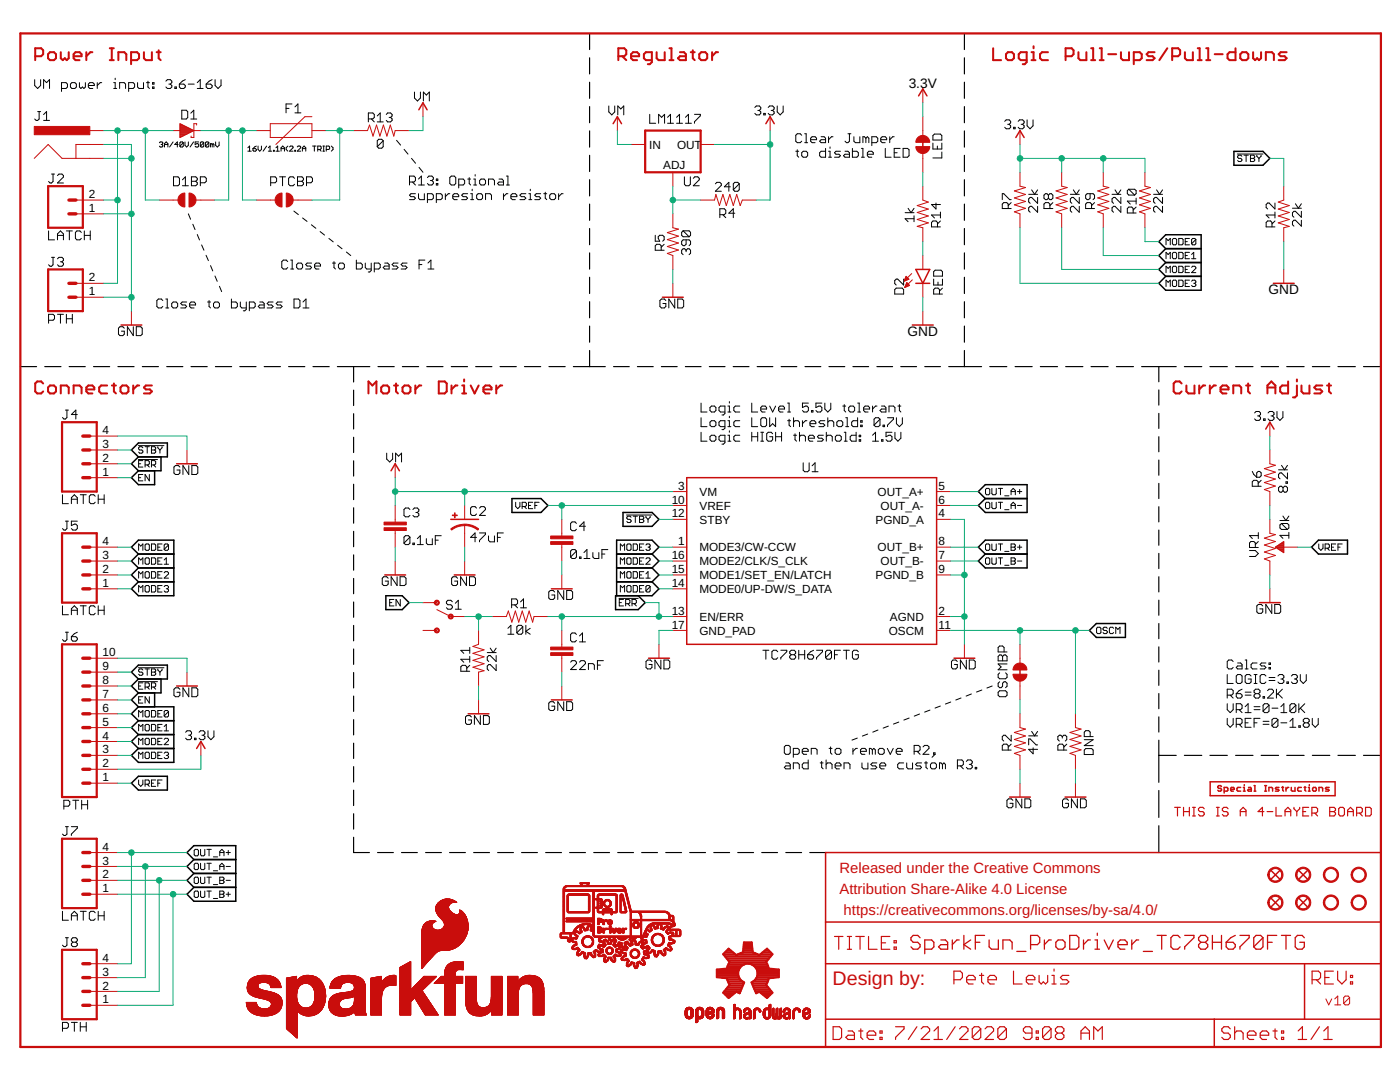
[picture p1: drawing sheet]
<svg xmlns="http://www.w3.org/2000/svg" width="279mm" height="216mm" viewBox="0 0 279 216" stroke-linecap="round" stroke-linejoin="round" font-family="sans-serif">
<defs><g id="words">
<text font-size="3.9" fill="#c90d0c" x="166.2" y="196.4">Design by:</text>
<g font-size="3" fill="#c90d0c">
<text x="167.5" y="174.3">Released under the Creative Commons</text>
<text x="167.5" y="178.4">Attribution Share-Alike 4.0 License</text>
<text x="168.4" y="182.6">https://creativecommons.org/licenses/by-sa/4.0/</text>
</g>
<g font-size="2.7">
<text x="181.3" y="17.5">3.3V</text>
<text x="253.2" y="58.8">GND</text>
<text x="181.1" y="67.1">GND</text>
</g>
<g font-size="2.3">
<text x="129.6" y="29.7">IN</text>
<text x="135.1" y="29.7">OUT</text>
<text x="132.3" y="33.8">ADJ</text>
<text x="17.7" y="39.5">2</text>
<text x="17.7" y="42.3">1</text>
<text x="17.7" y="58.9">1</text>
<text x="17.7" y="56.1">2</text>
<text x="20.5" y="89.4">3</text>
<text x="20.5" y="86.6">4</text>
<text x="20.5" y="94.9">1</text>
<text x="20.5" y="92.2">2</text>
<text x="134" y="100.5">10</text>
<text x="135.4" y="97.7">3</text>
<text x="139.6" y="98.9">VM</text>
<text x="139.6" y="101.7">VREF</text>
<text x="175.2" y="98.9">OUT_A+</text>
<text x="175.7" y="101.7">OUT_A-</text>
<text x="187.3" y="100.5">6</text>
<text x="187.3" y="97.7">5</text>
<text x="134" y="103.2">12</text>
<text x="139.6" y="104.5">STBY</text>
<text x="174.7" y="104.5">PGND_A</text>
<text x="187.3" y="103.2">4</text>
<text x="20.5" y="111.6">3</text>
<text x="20.5" y="108.8">4</text>
<text x="134" y="111.6">16</text>
<text x="135.4" y="108.8">1</text>
<text x="139.6" y="112.8">MODE2/CLK/S_CLK</text>
<text x="139.6" y="110">MODE3/CW-CCW</text>
<text x="175.2" y="110">OUT_B+</text>
<text x="175.7" y="112.8">OUT_B-</text>
<text x="187.3" y="111.6">7</text>
<text x="187.3" y="108.8">8</text>
<text x="20.5" y="117.1">1</text>
<text x="20.5" y="114.3">2</text>
<text x="134" y="117.1">14</text>
<text x="134" y="114.3">15</text>
<text x="139.6" y="118.3">MODE0/UP-DW/S_DATA</text>
<text x="139.6" y="115.5">MODE1/SET_EN/LATCH</text>
<text x="174.7" y="115.6">PGND_B</text>
<text x="187.3" y="114.3">9</text>
<text x="134" y="122.6">13</text>
<text x="134" y="125.4">17</text>
<text x="139.6" y="123.9">EN/ERR</text>
<text x="177.6" y="123.9">AGND</text>
<text x="187.3" y="122.6">2</text>
<text x="187.3" y="125.4">11</text>
<text x="20.5" y="131">10</text>
<text x="139.6" y="126.6">GND_PAD</text>
<text x="177.4" y="126.6">OSCM</text>
<text x="20.5" y="136.5">8</text>
<text x="20.5" y="133.7">9</text>
<text x="20.5" y="142">6</text>
<text x="20.5" y="139.3">7</text>
<text x="20.5" y="147.6">4</text>
<text x="20.5" y="144.8">5</text>
<text x="20.5" y="155.9">1</text>
<text x="20.5" y="153.1">2</text>
<text x="20.5" y="150.3">3</text>
<text x="20.5" y="172.5">3</text>
<text x="20.5" y="169.7">4</text>
<text x="20.5" y="178.1">1</text>
<text x="20.5" y="175.3">2</text>
<text x="20.5" y="191.9">4</text>
<text x="20.5" y="197.4">2</text>
<text x="20.5" y="194.7">3</text>
<text x="20.5" y="200.2">1</text>
</g>
</g></defs>
<g fill="none" stroke="#000" stroke-width=".23">
<path d="M117.7 6.7v3.2M117.7 11.5v3.3M117.7 16.4v3.2M192.5 6.7v3.2M192.5 11.5v3.3M192.5 16.4v3.2M117.7 21.3v3.2M117.7 26.1v3.3M117.7 31v3.2M117.7 35.9v3.2M192.5 21.3v3.2M192.5 26.1v3.3"/>
<path d="M192.5 31v3.2M192.5 35.9v3.2M117.7 40.7v3.3M117.7 45.6v3.2M117.7 50.5v3.2M117.7 55.3v3.3M192.5 40.7v3.3M192.5 45.6v3.2M192.5 50.5v3.2M192.5 55.3v3.3M4.1 73.2h3.2M8.9 73.2h3.3"/>
<path d="M13.8 73.2h3.2M18.7 73.2h3.2M23.5 73.2h3.3M28.4 73.2h3.2M33.3 73.2h3.2M38.1 73.2h3.3M43 73.2h3.2M47.9 73.2h3.2M52.7 73.2h3.3M57.6 73.2h3.2M62.5 73.2h3.2M67.3 73.2h6.5"/>
<path d="M70.6 73.2v3M70.6 77.9v3M75.4 73.2h3.3M80.3 73.2h3.2M85.2 73.2h3.2M90.1 73.2h3.2M94.9 73.2h3.3M99.8 73.2h3.2M104.7 73.2h3.2M109.6 73.2h3.2M114.4 73.2h6.4M117.7 60.2v3.2"/>
<path d="M117.7 65.1v3.2M117.7 69.9v3.3M122.4 73.2h3.2M127.2 73.2h3.2M132 73.2h3.1M136.8 73.2h3.1M141.6 73.2h3.1M146.3 73.2h3.2M151.1 73.2h3.1M155.9 73.2h3.1M160.7 73.2h3.1M165.4 73.2h3.2"/>
<path d="M170.2 73.2h3.2M175 73.2h3.1M179.8 73.2h3.1M184.6 73.2h3.1M189.3 73.2h6.6M192.5 60.2v3.2M192.5 65.1v3.2M192.5 69.9v3.3M197.5 73.2h3.4M202.6 73.2h3.4M207.6 73.2h3.5M212.7 73.2h3.4"/>
<path d="M217.7 73.2h3.4M222.8 73.2h3.4M227.8 73.2h6.9M231.3 73.2v3M231.3 77.8v3M236.4 73.2h3.4M241.5 73.2h3.4M246.6 73.2h3.5M251.7 73.2h3.5M256.8 73.2h3.5M261.9 73.2h3.5M267 73.2h3.5"/>
<path d="M272.1 73.2h3.5M70.6 82.5v3.1M70.6 87.2v3.1M70.6 91.9v3.1M70.6 96.6v3.1M231.3 82.5v3M231.3 87.1v3M231.3 91.8v3M231.3 96.5v3M70.6 101.3v3.1M70.6 106v3.1M70.6 110.7v3.1"/>
<path d="M70.6 115.4v3.1M231.3 101.1v3M231.3 105.8v3M231.3 110.4v3.1M231.3 115.1v3M231.3 119.8v3M70.6 120.1v3.1M70.6 124.8v3.1M70.6 129.5v3.1M70.6 134.2v3.1M70.6 138.9v3M231.3 124.4v3"/>
<path d="M231.3 129.1v3M231.3 133.7v3.1M231.3 138.4v3M70.6 143.6v3M70.6 148.3v3M70.6 153v3M70.6 157.7v3M231.3 143v3.1M231.3 147.7v8.4M231.3 157.7v5.4M231.3 150.7h3.4M236.4 150.7h3.4"/>
<path d="M241.5 150.7h3.4M246.6 150.7h3.5M251.7 150.7h3.5M256.8 150.7h3.5M261.9 150.7h3.5M267 150.7h3.5M272.1 150.7h3.5M70.6 162.4v3M70.6 167.1v3h3.1M75.4 170.1h3.1M80.1 170.1h3.2M84.9 170.1h3.2"/>
<path d="M89.7 170.1h3.2M94.5 170.1h3.2M99.3 170.1h3.2M104.1 170.1h3.2M108.9 170.1h3.2M113.7 170.1h3.1M118.5 170.1h3.1M123.3 170.1h3.1M128.1 170.1h3.1M132.9 170.1h3.1M137.6 170.1h3.2M142.5 170.1h3.1"/>
<path d="M147.2 170.1h3.2M152 170.1h3.2M156.8 170.1h3.2M161.6 170.1h3.2M231.3 164.8v5.3"/>
</g>
<g fill="none" stroke="#000" stroke-width=".2">
<path d="M6.9 15.9v1.2l.6 .6 .6-.6v-1.2M8.7 17.7v-1.8l.6 .6 .6-.6v1.8M12.3 17.7h.9l.3-.3v-.6l-.3-.3h-.9v1.7M14.4 16.5h.5l.3 .3v.6l-.3 .3h-.5l-.3-.3v-.6zM15.9 16.5v.9l.3 .3 .2-.3 .3 .3 .3-.3v-.9M17.6 17.1h1.2v-.3l-.3-.3h-.6l-.3 .3v.6l.3 .3h.6M19.4 16.5v1.2M20.3 16.5h-.3l-.6 .6M22.7 16.5h.3v1.2M22.7 17.7h.6M23 15.6v.3M23.9 17.7v-1.2h.9l.3 .3v.9"/>
<path d="M25.7 17.7h.9l.3-.3v-.6l-.3-.3h-.9v1.7M27.5 16.5v.9l.2 .3h.9v-1.2M29.2 16.5h.6M29.5 16.2v1.2l.3 .3M30.4 16.5h.3v.3h-.3zM30.4 17.4h.3v.3h-.3zM33.1 16.2l.3-.3h.6l.3 .3v.3l-.3 .3M33.7 16.8h.3M34 16.8l.3 .3v.3l-.3 .3h-.6l-.3-.3M34.9 17.4h.3v.3h-.3zM35.8 16.8h.9l.3 .3v.3l-.3 .3h-.6l-.3-.3zM37 15.9l-.6 .3-.6 .6"/>
<path d="M37.6 16.8h1.2M39.4 17.7h1.1M39.4 16.5l.6-.6v1.8M41.1 16.8h.9l.3 .3v.3l-.3 .3h-.6l-.3-.3zM42.3 15.9l-.6 .3-.6 .6M42.9 15.9v1.2l.6 .6 .6-.6v-1.2M82.7 18.4v1.2l.6 .6 .6-.6v-1.2M7.5 22.3h.6M7.8 22.3v1.4l-.3 .3h-.3l-.3-.3M8.7 24h1.2M8.7 22.9l.6-.6v1.7M10.3 34.7h.6"/>
<path d="M10.6 34.7v1.5l-.3 .3h-.3l-.3-.3M11.5 35l.3-.3h.6l.3 .3v.3l-1.2 1.2h1.2M31.8 28.5l.2-.2h.3l.2 .2-.2 .3M32.2 28.8h.1M32.3 28.8l.2 .2-.2 .3h-.3l-.2-.1M32.8 29.3v-.6l.4-.4 .3 .4v.6M32.8 28.8h.7M34.5 28.3l-.7 1M34.6 35.3h.9l.3 .3v1.2l-.3 .3h-.9zM35.6 28.8h-.7l.5-.5v1M36.3 22h.9l.3 .3v1.2l-.3 .2h-.9zM36.4 37.1h1.2"/>
<path d="M36.4 35.9l.6-.6v1.8M36.6 28.5l-.2-.2h-.3l-.2 .2v.7M36.6 28.5v.7l-.2 .1h-.3l-.2-.1M36.6 28.5l-.7 .7M36.9 28.3v.7l.4 .3 .3-.3v-.7M38.1 23.7h1.2M38.1 22.6l.6-.6v1.7M38.2 35.3h.9l.3 .3v.3l-.3 .3 .3 .3v.3l-.3 .3h-.9zM38.2 36.2h.9M38.6 28.3l-.7 1M39.6 28.3h-.7v.5l.4-.1 .3 .1v.4l-.1 .1h-.4l-.2-.1M40 36.5h.9l.3-.3v-.6l-.3-.3h-.9v1.8"/>
<path d="M40.7 28.5l-.2-.2h-.3l-.2 .2v.7M40.7 28.5v.7l-.2 .1h-.3l-.2-.1M40.7 28.5l-.7 .7M41.7 28.5l-.2-.2h-.3l-.2 .2v.7M41.7 28.5v.7l-.2 .1h-.3l-.2-.1M41.7 28.5l-.7 .7M42.4 28.8l-.4-.1v.6M42.4 28.8v.5M42.4 28.8l.1-.1 .2 .1v.5M43 28.3v.7l.4 .3 .3-.3v-.7M49.5 30.2h.6M49.5 29.5l.3-.4v1.1"/>
<path d="M50.5 29.7h.5l.2 .3-.2 .2h-.3l-.2-.2zM51.2 29.1l-.7 .6M51.5 29.1v.7l.3 .4 .4-.4v-.7M53.2 29.1l-.7 1.1M53.6 30.2h.6M53.6 29.5l.3-.4v1.1M54 36.5h.9l.3-.3v-.6l-.3-.3h-.9v1.8M54.6 30h.1v.2h-.1zM55.1 30.2h.7M55.1 29.5l.3-.4v1.1M55.8 35.3h1.2M56.1 29.7h.7"/>
<path d="M56.1 30.2v-.7l.3-.4 .4 .4v.7M56.4 35.3v1.8M57.1 21.6h.6M57.4 29.1l-.3 .4v.3l.3 .4M57.8 29.3l.2-.2h.3l.2 .2v.2l-.7 .7h.7M58.3 20.7h-1.2v1.8M58.8 35.6l-.3-.3h-.6l-.3 .3v1.2l.3 .3h.6l.3-.3M58.8 30h.2v.2h-.2zM58.9 21.3l.6-.6v1.8M58.9 22.5h1.1M59.3 29.3l.2-.2h.3l.2 .2v.2l-.7 .7h.7M59.4 35.3h.9l.3 .3v.3l-.3 .3 .3 .3v.3l-.3 .3h-.9z"/>
<path d="M59.4 36.2h.9M60.3 30.2v-.7l.4-.4 .3 .4v.7M60.3 29.7h.7M61.2 36.5h.9l.3-.3v-.6l-.3-.3h-.9v1.8M62.4 29.1h.7M62.7 29.1v1.1M63.4 29.8h.5l.2-.1v-.4l-.2-.2h-.5v1.1M63.8 29.8l.3 .4M64.4 30.2h.4M64.4 29.1h.4M64.6 29.1v1.1M65.1 29.8h.5l.2-.1v-.4l-.2-.2h-.5v1.1"/>
<path d="M66.1 29.1l.4 .4v.3l-.4 .4M73.5 23.7h.9l.3-.3v-.6l-.3-.3h-.9v1.8M74.1 23.7l.6 .6M75.3 23.1l.6-.6v1.8M75.3 24.3h1.2M76.5 28.1v1.2l-.3 .3h-.6l-.3-.3M76.5 28.1l-.3-.3h-.6l-.3 .3v1.2M76.5 28.1l-1.2 1.2M77.1 22.8l.3-.3h.6l.3 .3v.3l-.3 .3M77.7 23.4h.3M78 23.4l.3 .3v.3l-.3 .3h-.6l-.3-.3M79.1 28l.8 1"/>
<path d="M80.6 29.8l.8 1M81.7 36.3h.9l.3-.3v-.6l-.3-.3h-.9v1.8M82.1 31.6l.8 1M82.3 36.3l.6 .6M82.9 38.7h-.9l-.3 .2 .3 .3h.6l.3 .3-.3 .3h-.9M83.5 35.7l.6-.6v1.8M83.5 36.9h1.2M83.5 38.7v.8l.3 .3h.9v-1.1M83.6 33.4l.8 1M84.5 20.2v-1.8l.6 .6 .6-.6v1.8M85.3 35.4l.3-.3h.6l.3 .3v.3l-.3 .3M85.3 39.8h.9l.3-.3v-.6l-.3-.2h-.9v1.7"/>
<path d="M85.9 36h.3M86.2 36l.3 .3v.3l-.3 .3h-.6l-.3-.3M87.1 36.6h.3v.3h-.3zM87.1 35.7h.3v.3h-.3zM87.1 39.8h.9l.3-.3v-.6l-.3-.2h-.9v1.7M88.9 38.7v1.1M89.8 38.7h-.3l-.6 .5M90.1 35.1h.6l.3 .3v1.2l-.3 .3h-.6l-.3-.3v-1.2zM90.4 39.2h1.1v-.3l-.3-.2h-.5l-.3 .2v.6l.3 .3h.5M91.5 36.9h.9l.3-.3v-.6l-.3-.3h-.9v1.8M93.3 38.7h-.9l-.3 .2 .3 .3h.6l.3 .3-.3 .3h-.9M93.3 35.7h.6"/>
<path d="M93.6 35.4v1.2l.3 .3M93.9 39.8h.6M93.9 38.7h.3v1.1M94.2 37.8v.3M94.5 36.9h.6M94.5 35.7h.3v1.2M94.8 34.8v.3M95.1 38.9l.3-.2h.6l.3 .2v.6l-.3 .3h-.6l-.3-.3zM95.7 36l.3-.3h.6l.3 .3v.6l-.3 .3h-.6l-.3-.3zM96.9 39.8v-1.1h.9l.3 .2v.9M97.5 36.9v-1.2h.9l.3 .3v.9M99.6 35.7h.6l.3 .3v.9h-.9l-.3-.3 .3-.3h.9"/>
<path d="M100.5 38.7v1.1M101.1 35.1h.3v1.8M101.1 36.9h.6M101.4 38.7h-.3l-.6 .5M102 39.2h1.1v-.3l-.3-.2h-.5l-.3 .2v.6l.3 .3h.5M104.9 38.7h-.8l-.3 .2 .3 .3h.5l.3 .3-.3 .3h-.8M105.5 39.8h.6M105.5 38.7h.3v1.1M105.8 37.8v.3M107.9 38.7h-.9l-.3 .2 .3 .3h.6l.3 .3-.3 .3h-.9M108.5 38.7h.6M108.8 38.4v1.1l.3 .3"/>
<path d="M109.7 38.9l.3-.2h.6l.3 .2v.6l-.3 .3h-.6l-.3-.3zM111.5 38.7v1.1M112.4 38.7h-.3l-.6 .5M121.5 21.1v1.2l.6 .6 .6-.6v-1.2M123.3 22.9v-1.8l.6 .6 .6-.6v1.8M129.7 22.8v1.8h1.2M131.4 24.6v-1.8l.6 .6 .6-.6v1.8M133.2 24.6h1.2M133.2 23.4l.6-.6v1.8M135 24.6h1.2M135 23.4l.6-.6v1.8M136.6 35.3v1.5l.3 .3h.6l.3-.3v-1.5"/>
<path d="M136.8 24.6h1.2M136.8 23.4l.6-.6v1.8M138.4 35.6l.3-.3h.6l.3 .3v.3l-1.2 1.2h1.2M138.6 22.8h1.2v.3l-1.2 1.2v.3M142.8 36.7l.3-.3h.6l.3 .3v.3l-1.2 1.2h1.2M145.8 37.3h-1.2l.9-.9v1.8M147.5 36.7v1.2l-.3 .3h-.6l-.3-.3M147.5 36.7l-.3-.3h-.6l-.3 .3v1.2M147.5 36.7l-1.2 1.2M150.6 21.4l.3-.3h.6l.3 .3v.3l-.3 .3M151.2 22h.3M151.5 22l.3 .3v.3l-.3 .3h-.6l-.3-.3"/>
<path d="M152.4 22.6h.3v.3h-.3zM153.3 21.4l.3-.3h.6l.3 .3v.3l-.3 .3M153.9 22h.3M154.2 22l.3 .3v.3l-.3 .3h-.6l-.3-.3M155.1 21.1v1.2l.6 .6 .6-.6v-1.2M158.8 30.2h.6M159.1 29.9v1.2l.3 .3M160 27l-.3-.3h-.6l-.3 .3v1.2l.3 .3h.6l.3-.3M160.3 30.2h.6l.3 .3v.6l-.3 .3h-.6l-.3-.3v-.6zM160.6 26.7h.3v1.8M160.6 28.5h.6M161.8 27.9h1.2v-.3l-.3-.3h-.6l-.3 .3v.6l.3 .3h.6"/>
<path d="M163.9 27.3h.6l.3 .3v.9h-.9l-.3-.3 .3-.3h.9M164.8 29.6v1.8h-.9l-.3-.3v-.6l.3-.3h.9M165.4 27.3v1.2M165.4 30.2h.3v1.2M165.4 31.4h.5M165.7 29.3v.3M166.2 27.3h-.3l-.5 .6M167.7 30.2h-.9l-.3 .3 .3 .3h.6l.3 .3-.3 .3h-.9M168.6 30.2h.6l.3 .3v.9h-.9l-.3-.3 .3-.3h.9M169.2 26.7h.6M169.5 26.7v1.5l-.3 .3h-.3l-.3-.3M170.1 29.6v1.8h.9l.3-.3v-.6l-.3-.3h-.9"/>
<path d="M170.4 27.3v.9l.3 .3h.9v-1.2M171.9 29.6h.3v1.8M171.9 31.4h.6M172.8 27.6l-.3-.3h-.3v1.2M172.8 27.6v.9M172.8 27.6l.3-.3 .3 .3v.9M173.1 30.8h1.2v-.3l-.3-.3h-.6l-.3 .3v.6l.3 .3h.6M174 28.5h.9l.3-.3v-.6l-.3-.3h-.9v1.8M175.8 27.9h1.2v-.3l-.3-.3h-.6l-.3 .3v.6l.3 .3h.6M176.7 29.6v1.8h1.1M177.6 27.3v1.2M178.5 27.3h-.3l-.6 .6"/>
<path d="M178.5 30.5h.5M179.6 29.6h-1.1v1.8h1.1M180.2 29.6h.9l.3 .3v1.2l-.3 .3h-.9zM186.2 28.6v1.1h1.8v-1.1M186.5 26.8h1.2l.3 .3v.8h-1.8v-.8zM187.1 29.1v.6M188 30.3v1.2h-1.8M200 39.8v-1.1h.3l1.2 1.1h.3M200.5 24.2l.3-.3h.6l.3 .3v.3l-.3 .3M201.1 24.8h.3M201.4 24.8l.3 .3v.3l-.3 .3h-.6l-.3-.3M202.3 25.4h.3v.3h-.3z"/>
<path d="M203.2 24.2l.3-.3h.6l.3 .3v.3l-.3 .3M203.8 24.8h.3M204.1 24.8l.3 .3v.3l-.3 .3h-.6l-.3-.3M205 23.9v1.2l.6 .6 .6-.6v-1.2M205.3 38.8h1.8M205.9 37.9l.6 .9 .6-.9M207.1 39.4v1.2l-1.2-1.2h-.3l-.3 .3v.6l.3 .3M209.2 38.9l-.3-.2h-.3l-.3 .2v.6l.3 .3h.3l.3-.3M209.2 38.9l.3-.2h.3l.3 .2v.6l-.3 .3h-.3l-.3-.3M209.2 38.9v.6M213.6 38.8h1.8M214.2 37.9l.6 .9 .6-.9"/>
<path d="M215.4 39.4v1.2l-1.2-1.2h-.3l-.3 .3v.6l.3 .3M217.6 38.7v.8l-.3 .3h-.3l-.3-.3v-.6l.3-.2h1.1l.3 .2v.6l-.3 .3M221.9 38.8h1.8M222.5 37.9l.6 .9 .6-.9M223.7 39.4v1.2l-1.2-1.2h-.3l-.3 .3v.6l.3 .3M225.3 37.8l-.3 .2v.6l.3 .3h1.1M225.3 37.8h1.1l.3 .2v.6l-.3 .3M225.3 37.8l1.1 1.1M226.7 39.5v1.2M230.2 38.8h1.8M230.8 37.9l.6 .9 .6-.9M232 39.4v1.2l-1.2-1.2h-.3l-.3 .3v.6l.3 .3"/>
<path d="M246.9 30.7h5.2M247.8 31.2l-.2-.2h-.4l-.2 .2 .2 .4h.4l.2 .2v.2l-.2 .2h-.4l-.2-.2M248.3 31h.8M248.7 31v1.2M249.6 31h.6l.2 .2-.2 .4 .2 .4-.2 .2h-.6zM249.6 31.6h.6M250.8 31v.2l.4 .4M251.2 31.6v.6M251.7 31v.2l-.5 .4M9.7 46.1v1.8h1.2M10.3 51.4h.6M10.6 51.4v1.4l-.3 .3h-.3l-.3-.3"/>
<path d="M11.5 47.9v-1.2l.6-.6 .6 .6v1.2M11.5 51.6l.3-.2h.6l.3 .2v.3l-.3 .3M11.5 47h1.2M12.1 52.2h.3M12.4 52.2l.3 .3v.3l-.3 .3h-.6l-.3-.3M13.3 46.1h1.1M13.8 46.1v1.8M16.2 46.4l-.3-.3h-.6l-.3 .3v1.2l.3 .3h.6l.3-.3M16.8 47h1.2M16.8 46.1v1.8M18 46.1v1.8M32.5 60l-.3-.3h-.6l-.3 .3v1.2l.3 .2h.6l.3-.2"/>
<path d="M33.1 59.7h.3v1.7M37.6 42.7l.4 1.1M38.5 44.7l.4 1.1M39.4 46.8l.4 1.1M40.2 48.9l.5 1M41.1 50.9l.5 1.1M41.7 60v1.2l.3 .2M42 53l.5 1.1M42.9 55.1l.4 1M43.8 57.1l.4 1.1M46.2 59.7v1.7h.9l.3-.2v-.6l-.3-.3h-.9M57.4 52.2l-.3-.3h-.6l-.3 .3v1.2l.3 .3h.6l.3-.3"/>
<path d="M58 51.9h.3v1.8M58 53.7h.6M58.7 42.1l.8 .7M58.7 59.7h.9l.3 .3v1.2l-.3 .2h-.9zM59.2 52.8l.3-.3h.6l.3 .3v.6l-.3 .3h-.6l-.3-.3zM60.4 43.5l.9 .7M62.1 44.9l.9 .7M62.2 52.5h-.9l-.3 .3 .3 .3h.6l.3 .3-.3 .3h-.9M62.8 53.1h1.2v-.3l-.3-.3h-.6l-.3 .3v.6l.3 .3h.6M63.9 46.2l.9 .7M65.6 47.6l.9 .7M66.4 52.5h.6"/>
<path d="M66.7 52.2v1.2l.3 .3M67.4 48.9l.9 .7M67.8 52.5h.6l.3 .3v.6l-.3 .3h-.6l-.3-.3v-.6zM69.1 50.3l.9 .7M71.1 51.9v1.8h.9l.3-.3v-.6l-.3-.3h-.9M72.9 52.5v.9l.3 .3h.9M74.1 52.5v1.5l-.3 .3h-.3M74.7 53.7h.9l.3-.3v-.6l-.3-.3h-.9v1.8M76.8 52.5h.6l.3 .3v.9h-.9l-.3-.3 .3-.3h.9M79.4 52.5h-.9l-.2 .3 .2 .3h.6l.3 .3-.3 .3h-.8M81.2 52.5h-.9l-.2 .3 .2 .3h.6l.3 .3-.3 .3h-.8M83.6 52.8h.6"/>
<path d="M84.8 51.9h-1.2v1.8M85.4 53.7h1.2M85.4 52.5l.6-.6v1.8M130.8 46.9v1.2h.9l-.3-.6v-.3l.3-.3h.5l.3 .3v.6l-.3 .3M132 49.9v-.9l-.3-.3h-.6l-.3 .3v.9h1.7M132.5 48.7l-.5 .6M132.9 60l-.3-.3h-.6l-.3 .3v1.2l.3 .2h.6l.3-.2v-.6h-.6M134.7 59.7v1.7l-1.2-1.7v1.7M135.3 59.7h.8l.3 .3v1.2l-.3 .2h-.8zM136.3 46.1l-.3 .3v.5l.3 .3h1.2M136.3 46.1h1.2l.3 .3v.5l-.3 .3M136.3 46.1l1.2 1.1"/>
<path d="M136.9 47.9v.8l-.3 .3h-.3l-.3-.3v-.5l.3-.3h1.2l.3 .3v.5l-.3 .3M136.9 49.9l-.3-.3h-.3l-.3 .3v.6l.3 .3M136.9 49.9l.3-.3h.3l.3 .3v.6l-.3 .3M136.9 49.9v.3M143.7 42.8h.8l.3-.3v-.5l-.3-.3h-.8v1.7M144.3 42.8l.5 .6M146.6 42.5h-1.1l.8-.8v1.7M178.9 57.5h1.1l.3 .3v.9h-1.7v-.9zM180.3 55.7v1.2l-1.1-1.2h-.3l-.3 .3v.6l.3 .3M180.6 42.4h1.8M181.2 41.6l.6 .8 .6-.8M182.4 43.6h-1.8l.6 .6"/>
<path d="M182.4 43.1v1.1M186.3 54.2l.3-.3h1.2l.3 .3v.9h-1.8zM186.3 55.7v1.2h1.8v-1.2M186.8 40.5v1.2l-.9-.9h1.8M187.1 45.3v-.9l-.3-.3h-.6l-.3 .3v.9h1.8M187.2 56.3v.6M187.5 58.7v-.9l-.3-.3h-.6l-.3 .3v.9h1.8M187.7 42.9h-1.8l.6 .6M187.7 44.1l-.6 .6M187.7 42.3v1.2M188.1 57.5l-.6 .6M201.2 41.6v-.9l-.3-.3h-.6l-.3 .3v.9h1.8"/>
<path d="M201.8 40.4l-.6 .6M207.1 41.2v1.2l-1.2-1.2h-.3l-.3 .3v.6l.3 .3M209.5 41.6v-.9l-.3-.3h-.6l-.3 .3v.9h1.8M210.1 40.4l-.6 .6M215.4 41.2v1.2l-1.2-1.2h-.3l-.3 .3v.6l.3 .3M217.8 41.6v-.9l-.2-.3h-.6l-.3 .3v.9h1.7M218.4 40.4l-.6 .6M223.7 41.2v1.2l-1.2-1.2h-.3l-.3 .3v.6l.3 .3M226.1 42.5v-.9l-.2-.3h-.6l-.3 .3v.9h1.7M226.7 41.3l-.6 .6M226.7 40.1h-1.7l.6 .6M232 41.2v1.2l-1.2-1.2h-.3l-.3 .3v.6l.3 .3"/>
<path d="M232.7 54.4v-1.3l.4 .5 .5-.5v1.3M232.7 48.9v-1.3l.4 .4 .5-.4v1.3M232.7 51.6v-1.2l.4 .4 .5-.4v1.2M232.7 57.2v-1.3l.4 .4 .5-.4v1.3M234.2 55.9h.4l.2 .2v.9l-.2 .2h-.4l-.2-.2v-.9zM234.2 53.1h.4l.2 .2v.9l-.2 .2h-.4l-.2-.2v-.9zM234.2 47.6h.4l.2 .2v.8l-.2 .3h-.4l-.2-.3v-.8zM234.2 50.4h.4l.2 .2v.8l-.2 .2h-.4l-.2-.2v-.8zM235.2 55.9h.7l.2 .2v.9l-.2 .2h-.7zM235.2 53.1h.7l.2 .2v.9l-.2 .2h-.7zM235.2 47.6h.7l.2 .2v.8l-.2 .3h-.7zM235.2 50.4h.7l.2 .2v.8l-.2 .2h-.7z"/>
<path d="M236.5 56.5h.5M236.5 53.8h.5M236.5 51h.5M236.5 48.2h.5M237.4 53.1h-.9v1.3h.9M237.4 55.9h-.9v1.3h.9M237.4 47.6h-.9v1.3h.9M237.4 50.4h-.9v1.2h.9M237.8 53.3l.2-.2h.4l.3 .2v.3l-.9 .8h.9M237.8 56.1l.2-.2h.4l.3 .2-.3 .4M237.8 51.6h.9M237.8 50.8l.4-.4v1.2"/>
<path d="M238.2 56.5h.2M238.4 56.5l.3 .2-.3 .5h-.4l-.2-.2M238.7 47.8l-.9 .8M238.7 47.8v.8l-.3 .3h-.4l-.2-.3M238.7 47.8l-.3-.2h-.4l-.2 .2v.8M253.9 45.3v-.9l-.3-.3h-.6l-.3 .3v.9h1.7M254.4 40.5v1.2l-1.1-1.2h-.3l-.3 .3v.6l.3 .3M254.4 44.1l-.5 .6M254.4 42.9h-1.7l.6 .6M254.4 42.3v1.2M257.9 41.6h1.8M258.5 40.7l.6 .9 .6-.9"/>
<path d="M259.7 42.2v1.1l-1.2-1.1h-.3l-.3 .3v.6l.3 .2M259.7 43.9v1.2l-1.2-1.2h-.3l-.3 .3v.6l.3 .3M9.7 63.9h.9l.3-.3v-.6l-.3-.3h-.9v1.8M11.5 62.7h1.2M12.1 62.7v1.8M13.3 62.7v1.8M13.3 63.6h1.1M14.4 62.7v1.8M24.8 65.5l-.3-.3h-.6l-.3 .3v1.2l.3 .3h.6l.3-.3v-.6h-.6M26.6 65.2v1.8l-1.2-1.8v1.8M27.2 65.2h.9l.3 .3v1.2l-.3 .3h-.9zM33.1 61.4h.6"/>
<path d="M34.3 60.6l.3-.3h.6l.3 .3v.6l-.3 .2h-.6l-.3-.2zM37.3 60.3h-.9l-.3 .3 .3 .3h.6l.3 .3-.3 .2h-.9M37.8 60.9h1.2v-.3l-.3-.3h-.6l-.3 .3v.6l.3 .2h.6M41.4 60.3h.6M42.6 60.6l.3-.3h.6l.3 .3v.6l-.3 .2h-.6l-.3-.2zM48 60.3v.9l.3 .2h.8M49.1 60.3v1.4l-.2 .3h-.3M49.8 61.4h.9l.2-.2v-.6l-.2-.3h-.9v1.7M51.8 60.3h.6l.3 .3v.8h-.9l-.3-.2 .3-.3h.9M54.5 60.3h-.9l-.3 .3 .3 .3h.6l.3 .3-.3 .2h-.9M56.3 60.3h-.9l-.3 .3 .3 .3h.6l.3 .3-.3 .2h-.9M60.5 61.4h1.2"/>
<path d="M60.5 60.3l.6-.6v1.7M12.5 98.7v1.8h1.2M13.1 81.8h.6M13.4 81.8v1.5l-.3 .3h-.3l-.3-.3M14.2 99.6h1.2M15.4 82.7h-1.2l.9-.9v1.8M16 98.7h1.2M16.6 98.7v1.8M19 99l-.3-.3h-.6l-.3 .3v1.2l.3 .3h.6l.3-.3M19.6 98.7v1.8M19.6 99.6h1.2M20.8 98.7v1.8"/>
<path d="M27.6 88.9h5.1M27.6 91.7h3.8M27.7 95.3h.4M27.7 92.5h.4M28.5 94.7h-.8v1.2h.8M28.5 89.3l-.2-.2h-.4l-.2 .2v.3l.2 .2h.4l.2 .2-.2 .4h-.4l-.2-.2M28.5 91.9h-.8v1.3h.8M29 89.1h.8M29 92.8h.6l.2-.3v-.4l-.2-.2h-.6v1.3M29.4 89.1v1.3M29.4 92.8l.4 .4M29.8 94.7v1.2l-.8-1.2v1.2"/>
<path d="M30.2 89.1h.7l.2 .2v.3l-.2 .2 .2 .4-.2 .2h-.7zM30.2 89.8h.7M30.2 92.8h.7l.2-.3v-.4l-.2-.2h-.7v1.3M30.6 92.8l.5 .4M31.5 89.1v.2l.4 .5M31.9 89.8v.6M32.3 89.1v.2l-.4 .5M35.9 93.2l-.3-.3h-.6l-.3 .3v1.2l.3 .3h.6l.3-.3v-.6h-.6M37.7 92.9v1.8l-1.2-1.8v1.8M38.3 92.9h.9l.3 .3v1.2l-.3 .3h-.9zM77.2 90.4v1.2l.6 .6 .6-.6v-1.2M79 92.2v-1.8l.5 .6 .6-.6v1.8"/>
<path d="M139.9 80.4v1.8h1.2M139.9 83.4v1.7h1.2M139.9 86.3v1.7h1.2M141.7 84.2l.3-.3h.6l.3 .3v.6l-.3 .3h-.6l-.3-.3zM141.7 87.1l.3-.3h.6l.3 .3v.6l-.3 .3h-.6l-.3-.3zM141.7 81.3l.3-.3h.6l.3 .3v.6l-.3 .3h-.6l-.3-.3zM144.7 82.2h-.9l-.3-.3v-.6l.3-.3h.9v1.5l-.3 .3h-.3M144.7 85.1h-.9l-.3-.3v-.6l.3-.3h.9v1.5l-.3 .3h-.3M144.7 88h-.9l-.3-.3v-.6l.3-.3h.9v1.5l-.3 .3h-.3M145.3 82.2h.6M145.3 81h.3v1.2M145.3 83.9h.3v1.2"/>
<path d="M145.3 86.8h.3v1.2M145.3 85.1h.6M145.3 88h.6M145.6 80.1v.3M145.6 83.1v.3M145.6 86v.3M147.6 81h-.9l-.2 .3v.6l.2 .3h.9M147.6 83.9h-.9l-.2 .3v.6l.2 .3h.9M147.6 86.8h-.9l-.2 .3v.6l.2 .3h.9M150 80.4v1.8h1.2M150 83.4v1.7h1.2M150 86.3v1.7"/>
<path d="M150 87.1h1.2M151.2 86.3v1.7M151.8 81.6h1.2v-.3l-.3-.3h-.6l-.3 .3v.6l.3 .3h.6M151.8 88h.6M151.8 86.3h.6M152.1 83.4h.6l.3 .3v1.1l-.3 .3h-.6l-.3-.3v-1.1zM152.1 86.3v1.7M153.6 81l.6 1.2 .6-1.2M153.6 83.4v1.7l.6-.6 .6 .6v-1.7M154.2 86.6l-.3-.3h-.6l-.3 .3v1.1l.3 .3h.6l.3-.3v-.6h-.6M154.8 86.3v1.7M154.8 87.1h1.2"/>
<path d="M155.4 81.6h1.2v-.3l-.3-.3h-.6l-.3 .3v.6l.3 .3h.6M156 86.3v1.7M157.2 82.2h.6M157.2 80.4h.3v1.8M157.2 83.9h.6M157.5 83.7v1.1l.3 .3M158.4 84.2l.3-.3h.6l.3 .3v.9M158.4 83.4v1.7M158.4 86.8h.6M158.7 86.6v1.1l.3 .3M159.6 86.3v1.7M159.6 87.1l.3-.3h.5l.3 .3v.9"/>
<path d="M160.1 83.9v1.2M160.3 92.4v1.4l.3 .3h.6l.3-.3v-1.4M161 83.9h-.3l-.6 .6M161.3 80.4h-1.2v.9l.6-.3h.3l.3 .3v.6l-.3 .3h-.6l-.3-.3M161.3 87.4h1.2v-.3l-.3-.3h-.6l-.3 .3v.6l.3 .3h.6M161.6 84.5h1.2v-.3l-.3-.3h-.6l-.3 .3v.6l.3 .3h.6M161.9 81.9h.3v.3h-.3zM162.1 94.1h1.2M162.1 92.9l.6-.5v1.7M164 80.4h-1.2v.9l.6-.3h.3l.3 .3v.6l-.3 .3h-.6l-.3-.3M164.3 86.8h-.9l-.3 .3 .3 .3h.6l.3 .3-.3 .3h-.9M164.6 80.4v1.2l.6 .6 .6-.6v-1.2"/>
<path d="M164.6 83.9h-.9l-.3 .3 .3 .3h.6l.3 .3-.3 .3h-.9M164.9 87.1l.3-.3h.6l.3 .3v.9M164.9 86.3v1.7M165.2 84.2l.3-.3h.6l.3 .3v.9M165.2 83.4v1.7M166.7 87.1l.3-.3h.6l.3 .3v.6l-.3 .3h-.6l-.3-.3zM167 84.2l.3-.3h.6l.3 .3v.6l-.3 .3h-.6l-.3-.3zM168.2 81h.6M168.5 80.7v1.2l.3 .3M168.5 88h.6M168.5 86.3h.3v1.7M168.8 85.1h.6"/>
<path d="M168.8 83.4h.3v1.7M169.4 81.3l.3-.3h.6l.3 .3v.6l-.3 .3h-.6l-.3-.3zM170.9 86.3v1.7h-.9l-.3-.3v-.6l.3-.3h.9M171.2 83.4v1.7h-.9l-.3-.3v-.6l.3-.3h.9M171.2 82.2h.5M171.2 80.4h.3v1.8M171.5 86.8h.3v.3h-.3zM171.5 87.7h.3v.3h-.3zM171.8 84.8h.3v.3h-.3zM171.8 83.9h.3v.3h-.3zM172.4 81.6h1.1v-.3l-.3-.3h-.5l-.3 .3v.6l.3 .3h.5M174.1 81v1.2"/>
<path d="M174.1 88h1.2M174.1 86.8l.6-.5v1.7M175 81h-.3l-.6 .6M175.6 83.7v1.1l-.3 .3h-.6l-.3-.3M175.6 83.7l-.3-.3h-.6l-.3 .3v1.1M175.6 83.7l-1.2 1.1M175.9 81h.6l.3 .3v.9h-.9l-.3-.3 .3-.3h.9M175.9 87.7h.3v.3h-.3zM176.2 84.8h.3v.3h-.3zM177.1 83.4h1.2v.3l-1.2 1.1v.3M177.4 82.2v-1.2h.9l.3 .3v.9M178 86.3h-1.2v.8l.6-.3h.3l.3 .3v.6l-.3 .3h-.6l-.3-.3"/>
<path d="M178.6 86.3v1.1l.6 .6 .6-.6v-1.1M178.9 83.4v1.1l.6 .6 .6-.6v-1.1M179.2 81h.6M179.5 80.7v1.2l.3 .3M196.7 97.7l.2-.2h.4l.2 .2v.8l-.2 .2h-.4l-.2-.2zM198 97.5v1l.2 .2h.4l.2-.2v-1M199.2 97.5h.9M199.7 97.5v1.2M200.5 98.9h.9M201.8 98.7v-.8l.4-.4 .4 .4v.8M201.8 98.1h.8M203.1 98.1h.8"/>
<path d="M203.5 97.7v.8M249.9 94.1l.3 .6 .6 .5M250.4 82.4l.3-.3h.6l.3 .3v.3l-.3 .3M250.8 94.4l.3-.3h.3l.3 .3v.5l-.3 .3h-.6zM251 83h.3M251.1 97v-.9l-.3-.3h-.6l-.3 .3v.9h1.8M251.3 83l.3 .3v.3l-.3 .3h-.6l-.3-.3M251.7 95.8l-.6 .6M252.2 83.6h.3v.3h-.3zM253.1 82.4l.3-.3h.6l.3 .3v.3l-.3 .3M253.7 83h.3M254 83l.3 .3v.3l-.3 .3h-.6l-.3-.3"/>
<path d="M254.8 82.1v1.2l.6 .6 .6-.6v-1.2M255.2 93.7h1.7M255.8 92.9l.5 .8 .6-.8M256.1 97.3l-.3-.3h-.3l-.3 .3v.6l.3 .3h.3l.3-.3M256.1 97.3l.2-.3h.3l.3 .3v.6l-.3 .3h-.3l-.2-.3M256.1 97.3v.6M256.6 96.1h.3v.3h-.3zM256.9 94.4v1.1l-1.1-1.1h-.3l-.3 .3v.5l.3 .3M13.1 104h.6M13.4 104v1.5l-.3 .3h-.3l-.3-.3M14.2 100.5v-1.2l.6-.6 .6 .6v1.2M15.4 104h-1.2v.9l.6-.3h.3l.3 .3v.6l-.3 .3h-.6l-.3-.3"/>
<path d="M27.7 109.8v-1.3l.4 .5 .4-.5v1.3M27.7 112.6v-1.3l.4 .4 .4-.4v1.3M27.7 115.4v-1.3l.4 .4 .4-.4v1.3M27.7 118.1v-1.3l.4 .5 .4-.5v1.3M29 117.1l.2-.3h.4l.2 .3v.8l-.2 .2h-.4l-.2-.2zM29.2 108.5h.4l.2 .3v.8l-.2 .2h-.4l-.2-.2v-.8zM29.2 111.3h.4l.2 .2v.9l-.2 .2h-.4l-.2-.2v-.9zM29.2 114.1h.4l.2 .2v.8l-.2 .3h-.4l-.2-.3v-.8zM30.2 116.8h.7l.2 .3v.8l-.2 .2h-.7zM30.2 108.5h.7l.2 .3v.8l-.2 .2h-.7zM30.2 111.3h.7l.2 .2v.9l-.2 .2h-.7zM30.2 114.1h.7l.2 .2v.8l-.2 .3h-.7z"/>
<path d="M31.5 109.2h.4M31.5 112h.4M31.5 117.5h.4M31.5 114.7h.4M32.3 116.8h-.8v1.3h.8M32.3 108.5h-.8v1.3h.8M32.3 111.3h-.8v1.3h.8M32.3 114.1h-.8v1.3h.8M32.8 111.7l.4-.4v1.3M32.8 117.1l.2-.3h.4l.2 .3v.2l-.2 .2M32.8 112.6h.8M32.8 114.3l.2-.2h.4l.2 .2v.2l-.8 .9h.8"/>
<path d="M33.2 117.5h.2M33.4 117.5l.2 .2v.2l-.2 .2h-.4l-.2-.2M33.6 108.8l-.2-.3h-.4l-.2 .3v.8M33.6 108.8v.8l-.2 .2h-.4l-.2-.2M33.6 108.8l-.8 .8M77.5 115.4l-.3-.3h-.6l-.3 .3v1.1l.3 .3h.6l.3-.3v-.5h-.6M78.6 119.6h-.8v1.3h.8M79.2 115.1v1.7l-1.1-1.7v1.7M79.8 115.1h.9l.3 .3v1.1l-.3 .3h-.9zM79.9 119.6v1.3l-.9-1.3v1.3M81.8 101.7l-.3-.3h-.6l-.3 .3v1.1l.3 .3h.6l.3-.3M81.8 107.2l-.3-.3h-.6l-.3 .3v1.2"/>
<path d="M81.8 107.2v1.2l-.3 .3h-.6l-.3-.3M81.8 107.2l-1.2 1.2M82.4 108.4h.3v.3h-.3zM82.4 101.7l.3-.3h.6l.3 .3v.3l-.3 .3M83 102.3h.3M83.3 108.7h1.2M83.3 107.5l.6-.6v1.8M83.3 102.3l.3 .3v.2l-.3 .3h-.6l-.3-.3M85.1 107.5v.9l.3 .3h.9v-1.2M86.9 107.8h.6M88.1 106.9h-1.2v1.8M91.3 115.4l-.3-.3h-.6l-.3 .3v1.1l.3 .3h.6l.3-.3v-.5h-.6"/>
<path d="M93.1 115.1v1.7l-1.2-1.7v1.7M93.7 115.1h.9l.3 .3v1.1l-.3 .3h-.9zM95.1 107.2h-1.2l.9-.9v1.8M95.1 101.4l-.3-.3h-.6l-.3 .3v1.2l.3 .2h.6l.3-.2M95.7 101.4l.3-.3h.6l.3 .3v.3l-1.2 1.1h1.2M95.7 106.3h1.2v.3l-1.2 1.2v.3M97.5 106.9v.9l.3 .3h.9v-1.2M99.3 107.2h.6M100.5 106.3h-1.2v1.8M102.9 100.2v.9l.4 .4 .5-.4v-.9M104.2 101.1h.6l.3-.2v-.5l-.3-.2h-.6v1.3M104.6 101.1l.5 .4"/>
<path d="M105.5 100.9h.4M106.3 100.2h-.8v1.3h.8M106.7 100.9h.5M107.6 100.2h-.9v1.3M110.7 118.1l-.3-.3h-.6l-.3 .3v1.2l.3 .3h.6l.3-.3v-.6h-.6M112.5 117.8v1.8l-1.2-1.8v1.8M113.1 117.8h.9l.3 .3v1.2l-.3 .3h-.9zM115 110v1.1l-.3 .3h-.5l-.3-.3M115 104.4l-.3-.3h-.5l-.3 .3v1.2l.3 .3h.5l.3-.3M115 110l-.3-.3h-.5l-.3 .3v1.1M115 110l-1.1 1.1M115.7 111.1h.3v.3h-.3z"/>
<path d="M116.5 111.4h1.2M116.5 110.3l.6-.6v1.7M116.8 105h-1.1l.8-.9v1.8M118.3 110.3v.8l.3 .3h.9v-1.1M120.1 110.6h.6M121.3 109.7h-1.2v1.7M123.5 119.4h3.9M123.8 112.6v-1.3l.4 .4 .5-.4v1.3M123.8 118.1v-1.3l.4 .5 .5-.5v1.3M123.8 109.8v-1.3l.4 .5 .5-.5v1.3M123.8 115.4v-1.3l.4 .4 .5-.4v1.3M124.4 119.6h-.8v1.3h.8"/>
<path d="M125 102.8h5.1M125.1 117.1l.2-.3h.4l.2 .3v.8l-.2 .2h-.4l-.2-.2zM125.1 111.5l.2-.2h.4l.2 .2v.9l-.2 .2h-.4l-.2-.2zM125.3 108.5h.4l.2 .3v.8l-.2 .2h-.4l-.2-.2v-.8zM125.3 114.1h.4l.2 .2v.8l-.2 .3h-.4l-.2-.3v-.8zM125.9 103.2l-.2-.2h-.4l-.2 .4 .2 .2h.4l.2 .5-.2 .2h-.4l-.2-.2M126.4 116.8h.6l.2 .3v.8l-.2 .2h-.6zM126.4 108.5h.6l.2 .3v.8l-.2 .2h-.6zM126.4 111.3h.6l.2 .2v.9l-.2 .2h-.6zM126.4 103h.8M126.4 114.1h.6l.2 .2v.8l-.2 .3h-.6zM126.8 103v1.3"/>
<path d="M127.6 109.2h.5M127.6 112h.5M127.6 103h.7l.2 .2-.2 .4 .2 .5-.2 .2h-.7zM127.6 103.6h.7M127.6 117.5h.5M127.6 114.7h.5M128.5 116.8h-.9v1.3h.9M128.5 108.5h-.9v1.3h.9M128.5 111.3h-.9v1.3h.9M128.5 114.1h-.9v1.3h.9M128.9 103v.2l.4 .4M128.9 111.5l.2-.2h.4l.3 .2v.2l-.9 .9h.9"/>
<path d="M128.9 108.8l.2-.3h.4l.3 .3-.3 .4M128.9 114.5l.4-.4v1.3M128.9 115.4h.9M129.3 109.2h.2M129.3 103.6v.7M129.5 109.2l.3 .2-.3 .4h-.4l-.2-.2M129.8 117.1l-.3-.3h-.4l-.2 .3v.8M129.8 117.1v.8l-.3 .2h-.4l-.2-.2M129.8 103v.2l-.5 .4M129.8 117.1l-.9 .8M196.9 100.2h.4l.2 .2v.9l-.2 .2h-.4l-.2-.2v-.9zM196.9 108.5h.4l.2 .3v.8l-.2 .2h-.4l-.2-.2v-.8z"/>
<path d="M196.9 111.3h.4l.2 .2v.9l-.2 .2h-.4l-.2-.2v-.9zM198 100.2v1.1l.2 .2h.4l.2-.2v-1.1M198 108.5v1.1l.2 .2h.4l.2-.2v-1.1M198 111.3v1.1l.2 .2h.4l.2-.2v-1.1M199.2 100.2h.9M199.2 108.5h.9M199.2 111.3h.9M199.7 100.2v1.3M199.7 108.5v1.3M199.7 111.3v1.3M200.5 101.7h.9M200.5 110h.9"/>
<path d="M200.5 112.8h.9M201.8 111.3h.6l.2 .2-.2 .5 .2 .4-.2 .2h-.6zM201.8 101.5v-.9l.4-.4 .4 .4v.9M201.8 108.5h.6l.2 .3-.2 .4 .2 .4-.2 .2h-.6zM201.8 100.9h.8M201.8 109.2h.6M201.8 112h.6M203.1 100.9h.8M203.1 109.2h.8M203.1 112h.8M203.5 108.8v.8M249.4 109.9h1.1l.6 .5-.6 .6h-1.1"/>
<path d="M250.5 109.2v-.8l-.3-.3h-.6l-.2 .3v.8h1.7M251.1 106.9h-1.7l.5 .6M251.1 106.3v1.2M251.1 108.1l-.6 .5M255.4 103.9h1.8M255.7 104.5h1.2l.3 .3v.5l-.3 .3M255.7 104.5l-.3 .3v.5l.3 .3h1.2M255.7 104.5l1.2 1.1M256 103l.6 .9 .6-.9M257.2 106.8h-1.8l.6 .6M257.2 106.2v1.2M263.2 108.5v.9l.4 .4 .4-.4v-.9"/>
<path d="M264.5 109.4h.6l.2-.2v-.4l-.2-.3h-.6v1.3M264.9 109.4l.4 .4M265.7 109.2h.4M266.6 108.5h-.9v1.3h.9M267 109.2h.4M267.9 108.5h-.9v1.3M12.5 120.9v1.8h1.2M13.1 126.2h.6M13.4 126.2v1.4l-.3 .3h-.3l-.3-.3M14.2 122.7v-1.2l.6-.6 .6 .6v1.2M14.2 127h.9l.3 .3v.3l-.3 .3h-.6l-.3-.3zM14.2 121.8h1.2"/>
<path d="M15.4 126.2l-.6 .2-.6 .6M16 120.9h1.2M16.6 120.9v1.8M19 121.2l-.3-.3h-.6l-.3 .3v1.2l.3 .3h.6l.3-.3M19.6 121.8h1.2M19.6 120.9v1.8M20.8 120.9v1.8M27.6 133.2h5.1M27.6 136h3.8M27.7 139.7h.4M27.7 136.9h.4M28.5 133.7l-.2-.2h-.4l-.2 .2 .2 .4h.4l.2 .2-.2 .4h-.4l-.2-.2"/>
<path d="M28.5 136.2h-.8v1.3h.8M28.5 139h-.8v1.3h.8M29 133.5h.8M29 137.1h.6l.2-.2v-.4l-.2-.3h-.6v1.3M29.4 133.5v1.2M29.4 137.1l.4 .4M29.8 139v1.3l-.8-1.3v1.3M30.2 133.5h.7l.2 .2-.2 .4 .2 .4-.2 .2h-.7zM30.2 137.1h.7l.2-.2v-.4l-.2-.3h-.7v1.3M30.2 134.1h.7M30.6 137.1l.5 .4M31.5 133.5v.2l.4 .4"/>
<path d="M31.9 134.1v.6M32.3 133.5v.2l-.4 .4M35.9 137.5l-.3-.3h-.6l-.3 .3v1.2l.3 .3h.6l.3-.3v-.6h-.6M37.7 137.2v1.8l-1.2-1.8v1.8M38.3 137.2h.9l.3 .3v1.2l-.3 .3h-.9zM77.8 120.2h.4M90.3 120.1l-.3-.3h-.6l-.3 .3v.3l.3 .3h.6l.3 .3v.3l-.3 .3h-.6l-.3-.3M90.9 121.6h1.2M90.9 120.4l.6-.6v1.8M93.2 133.9v-.8l-.3-.3h-.6l-.3 .3v.8h1.7M93.7 129.8h-1.7l.6 .6M93.7 132.8l-.5 .5"/>
<path d="M93.7 131.6h-1.7l.6 .5M93.7 129.2v1.2M93.7 131v1.1M97.2 130.2h1.8M97.8 129.3l.6 .9 .6-.9M99 130.8v1.2l-1.2-1.2h-.3l-.3 .3v.6l.3 .3M99 132.6v1.2l-1.2-1.2h-.3l-.3 .3v.6l.3 .3M101.4 125.4l.6-.6v1.8M101.4 126.6h1.2M102.1 120.7h.9l.3-.3v-.6l-.3-.3h-.9v1.8M102.7 120.7l.6 .6M103.9 120.1l.6-.6v1.8"/>
<path d="M103.9 121.3h1.2M104.3 125.1v1.2l-.3 .3h-.6l-.3-.3M104.3 125.1l-.3-.3h-.6l-.3 .3v1.2M104.3 125.1l-1.2 1.2M104.9 124.8v1.8M105.8 125.4l-.9 .6 .9 .6M113.9 132.1l.3-.3h.5l.3 .3v.3l-1.1 1.2h1.1M115 126.6l-.3-.3h-.5l-.3 .3v1.2l.3 .3h.5l.3-.3M115.7 132.1l.3-.3h.5l.3 .3v.3l-1.1 1.2h1.1M115.7 128.1h1.1M115.7 126.9l.5-.6v1.8M117.4 133.6v-1.2h.9l.3 .3v.9"/>
<path d="M119.2 132.7h.6M120.4 131.8h-1.2v1.8M123.6 120.2h.4M124.9 120.5h.6l.2-.3v-.4l-.2-.2h-.6v1.3M125.3 120.5l.4 .4M126.1 120.5h.7l.2-.3v-.4l-.2-.2h-.7v1.3M126.6 120.5l.4 .4M130.1 132l-.3-.3h-.6l-.3 .3v1.2l.3 .3h.6l.3-.3v-.6h-.6M131.9 131.7v1.8l-1.2-1.8v1.8M132.5 131.7h.9l.3 .3v1.2l-.3 .3h-.9zM152.3 129.8h1.1M152.8 129.8v1.7"/>
<path d="M155.2 130l-.3-.2h-.6l-.2 .2v1.2l.2 .3h.6l.3-.3M155.8 129.8h1.2v.2l-1.2 1.2v.3M157.9 130.6l-.3-.3v-.3l.3-.2h.6l.3 .2v.3l-.3 .3M157.9 130.6l-.3 .3v.3l.3 .3h.6l.3-.3v-.3l-.3-.3M157.9 130.6h.6M159.4 130.6h1.2M159.4 129.8v1.7M160.6 129.8v1.7M161.2 130.6h.9l.3 .3v.3l-.3 .3h-.6l-.3-.3zM162.4 129.8l-.6 .2-.6 .6M163 129.8h1.1v.2l-1.1 1.2v.3M165.9 130l-.2-.2h-.6l-.3 .2v1.2"/>
<path d="M165.9 130v1.2l-.2 .3h-.6l-.3-.3M165.9 130l-1.1 1.2M166.5 130.6h.6M167.7 129.8h-1.2v1.7M168.3 129.8h1.2M168.9 129.8v1.7M171.3 130l-.3-.2h-.6l-.3 .2v1.2l.3 .3h.6l.3-.3v-.6h-.6M191.1 132l-.3-.3h-.6l-.3 .3v1.2l.3 .3h.6l.3-.3v-.6h-.6M191.8 139.3l-1 .4M192.8 131.7v1.8l-1.1-1.8v1.8M193.4 131.7h.9l.3 .3v1.2l-.3 .3h-.9zM193.9 138.5l-1.1 .4"/>
<path d="M195.9 137.7l-1 .4M198 136.9l-1 .4M199.2 138.1l.3-.3h1.2l.3 .3v.6l-.3 .3h-1.2l-.3-.3zM199.2 131l.3-.3h.3l.3 .3 .3-.3h.3l.3 .3v.9h-1.8zM199.5 136l-.3 .3v.6l.3 .3h.3l.3-.3v-.6l.3-.3h.3l.3 .3v.6l-.3 .3M199.5 134.3l-.3 .3v.5l.3 .3h1.2l.3-.3v-.5l-.3-.3M200.1 131v.9M200.4 130.1v-.9l-.3-.3h-.6l-.3 .3v.9h1.8M201 132.5h-1.8l.6 .6-.6 .5h1.8M219.1 125.2h.4l.2 .2v.8l-.2 .2h-.4l-.3-.2v-.8zM221 125.4l-.2-.2h-.5l-.2 .2 .2 .4h.5l.2 .2-.2 .4h-.5l-.2-.2M222.2 125.4l-.2-.2h-.4l-.2 .2v.8l.2 .2h.4l.2-.2"/>
<path d="M222.7 126.4v-1.2l.4 .4 .4-.4v1.2M244.9 134.6v1.8h1.2M244.9 138.7h.9l.3-.3v-.6l-.3-.3h-.9v1.8M245.5 138.7l.6 .6M246.1 132l-.3-.3h-.6l-.3 .3v1.2l.3 .3h.6l.3-.3M246.7 138.4h.9l.3 .3v.3l-.3 .3h-.6l-.3-.3zM247 132.3h.6l.3 .3v.9h-.9l-.3-.3 .3-.3h.9M247 134.6h.6l.3 .3v1.2l-.3 .3h-.6l-.3-.3v-1.2zM247.9 137.5l-.6 .3-.6 .6M248.5 131.7h.3v1.8M248.5 133.5h.6M248.5 138.7h1.2"/>
<path d="M248.5 138.1h1.2M249.7 134.9l-.3-.3h-.6l-.3 .3v1.2l.3 .3h.6l.3-.3v-.6h-.6M250.3 136.4h.6M250.3 134.6h.6M250.6 134.6v1.8M250.6 138.4l-.3-.3v-.3l.3-.3h.6l.3 .3v.3l-.3 .3M250.6 138.4l-.3 .3v.3l.3 .3h.6l.3-.3v-.3l-.3-.3M250.6 138.4h.6M250.9 132.3h-.9l-.3 .3v.6l.3 .3h.9M252 120.9l-.3-.3h-.6l-.3 .3v1.2l.3 .3h.6l.3-.3v-.6h-.6M252.1 139h.3v.3h-.3zM252.6 132.3h-.8l-.3 .3 .3 .3h.5l.3 .3-.3 .3h-.8"/>
<path d="M252.6 134.9l-.3-.3h-.5l-.3 .3v1.2l.3 .3h.5l.3-.3M253 137.8l.3-.3h.6l.2 .3v.3l-1.1 1.2h1.1M253.3 133.2h.3v.3h-.3zM253.3 132.3h.3v.3h-.3zM253.3 135.8h1.1M253.3 135.2h1.1M253.8 120.6v1.8l-1.2-1.8v1.8M254.4 120.6h.9l.3 .3v1.2l-.3 .3h-.9zM254.7 137.5v1.8M255 134.9l.3-.3h.6l.3 .3v.3l-.3 .3M255 138.4l.9 .9M255.6 135.5h.3"/>
<path d="M255.9 135.5l.3 .3v.3l-.3 .3h-.6l-.3-.3M255.9 137.5l-1.2 1.2M256.8 136.1h.3v.3h-.3zM257.7 134.9l.3-.3h.6l.3 .3v.3l-.3 .3M258.3 135.5h.3M258.6 135.5l.3 .3v.3l-.3 .3h-.6l-.3-.3M259.5 134.6v1.2l.6 .6 .6-.6v-1.2M14.5 159.7h1.2M15.1 159.7v1.8M16.3 159.7v1.8M17.5 159.7v1.8M27.7 143.1v-1.3l.4 .4 .4-.4v1.3"/>
<path d="M27.7 145.8v-1.3l.4 .5 .4-.5v1.3M27.7 148.6v-1.3l.4 .4 .4-.4v1.3M27.7 151.4v-1.3l.4 .4 .4-.4v1.3M27.7 155.6v.9l.4 .4 .4-.4v-.9M29 142l.2-.2h.4l.2 .2v.9l-.2 .2h-.4l-.2-.2zM29 147.5l.2-.2h.4l.2 .2v.9l-.2 .2h-.4l-.2-.2zM29 156.5h.6l.2-.2v-.4l-.2-.3h-.6v1.3M29.2 144.5h.4l.2 .3v.8l-.2 .2h-.4l-.2-.2v-.8zM29.2 150.1h.4l.2 .2v.9l-.2 .2h-.4l-.2-.2v-.9zM29.4 156.5l.4 .4M30.2 144.5h.7l.2 .3v.8l-.2 .2h-.7zM30.2 141.8h.7l.2 .2v.9l-.2 .2h-.7z"/>
<path d="M30.2 147.3h.7l.2 .2v.9l-.2 .2h-.7zM30.2 150.1h.7l.2 .2v.9l-.2 .2h-.7zM30.2 156.3h.4M31.1 155.6h-.9v1.3h.9M31.5 150.7h.4M31.5 148h.4M31.5 145.2h.4M31.5 142.4h.4M31.5 156.3h.4M32.3 144.5h-.8v1.3h.8M32.3 141.8h-.8v1.3h.8M32.3 147.3h-.8v1.3h.8"/>
<path d="M32.3 150.1h-.8v1.3h.8M32.3 155.6h-.8v1.3M32.8 150.3l.2-.2h.4l.2 .2v.2l-.2 .2M32.8 145.8h.8M32.8 147.5l.2-.2h.4l.2 .2v.2l-.8 .9h.8M32.8 145l.4-.5v1.3M33.2 150.7h.2M33.4 150.7l.2 .2v.3l-.2 .2h-.4l-.2-.2M33.6 142l-.2-.2h-.4l-.2 .2v.9M33.6 142v.9l-.2 .2h-.4l-.2-.2M33.6 142l-.8 .9M37 146.1l.3-.3h.6l.3 .3v.3l-.3 .3"/>
<path d="M37.6 146.7h.3M37.9 146.7l.3 .3v.3l-.3 .3h-.6l-.3-.3M38.8 147.3h.3v.3h-.3zM39.7 146.1l.3-.3h.6l.3 .3v.3l-.3 .3M40.3 146.7h.3M40.6 146.7l.3 .3v.3l-.3 .3h-.6l-.3-.3M41.5 145.8v1.2l.6 .6 .6-.6v-1.2M94.1 143.1l-.3-.3h-.6l-.3 .3v1.2l.3 .2h.6l.3-.2v-.6h-.6M95.9 142.8v1.7l-1.2-1.7v1.7M96.5 142.8h.9l.3 .3v1.2l-.3 .2h-.9zM110.7 140.3l-.3-.3h-.6l-.3 .3v1.2l.3 .3h.6l.3-.3v-.6h-.6M112.5 140v1.8l-1.2-1.8v1.8"/>
<path d="M113.1 140h.9l.3 .3v1.2l-.3 .3h-.9zM156.8 148.7h.6l.3 .3v1.2l-.3 .3h-.6l-.3-.3v-1.2zM156.8 152.2h.6l.3 .3v.9h-.9l-.3-.3 .3-.3h.9M158.3 150.5h.9l.3-.3v-.6l-.3-.3h-.9v1.8M158.3 153.4v-1.2h.9l.3 .3v.9M160.1 149.9h1.2v-.3l-.3-.3h-.6l-.3 .3v.6l.3 .3h.6M161.3 151.6v1.8h-.9l-.3-.3v-.6l.3-.3h.9M161.9 150.5v-1.2h.9l.3 .3v.9M163.7 152.2h.6M164 151.9v1.2l.3 .3M164.9 152.5l.3-.3h.6l.3 .3v.9M164.9 151.6v1.8"/>
<path d="M165.5 149.3h.6M165.8 149v1.2l.3 .3M166.7 152.8h1.1v-.3l-.3-.3h-.5l-.3 .3v.6l.3 .3h.5M167 149.3h.5l.3 .3v.6l-.3 .3h-.5l-.3-.3v-.6zM168.4 153.4v-1.2h.9l.3 .3v.9M170.2 149.3v1.2M171.1 147.3l-1.1 .4M171.1 149.3h-.3l-.6 .6M171.7 149.9h1.2v-.3l-.3-.3h-.6l-.3 .3v.6l.3 .3h.6M172 152.2v.9l.3 .3h.9v-1.2M173.2 146.5l-1.1 .4M174.1 149.6l-.3-.3h-.3v1.2"/>
<path d="M174.1 149.6v.9M174.1 149.6l.3-.3 .3 .3v.9M175 152.2h-.9l-.3 .3 .3 .3h.6l.3 .3-.3 .3h-.9M175.2 145.7l-1 .4M175.3 149.6l.3-.3h.6l.3 .3v.6l-.3 .3h-.6l-.3-.3zM175.6 152.8h1.2v-.3l-.3-.3h-.6l-.3 .3v.6l.3 .3h.6M177.1 149.3l.6 1.2 .6-1.2M177.3 144.9l-1 .4M178.9 149.9h1.1v-.3l-.3-.3h-.5l-.3 .3v.6l.3 .3h.5M179.4 144.1l-1.1 .4M180.3 152.2h-.8l-.3 .3v.6l.3 .3h.8M181 152.2v.9l.2 .3h.9v-1.2"/>
<path d="M181.4 143.3l-1 .4M182.4 149.9h.9l.3-.3v-.6l-.3-.3h-.9v1.8M183 149.9l.6 .6M183.5 142.5l-1 .4M183.9 152.2h-.9l-.3 .3 .3 .3h.6l.3 .3-.3 .3h-.9M184.2 149l.3-.3h.6l.3 .3v.3l-1.2 1.2h1.2M184.5 152.2h.6M184.8 151.9v1.2l.3 .3M185.6 141.7l-1.1 .4M186 152.2h.6l.3 .3v.6l-.3 .3h-.6l-.3-.3v-.6zM186.3 150.2h.3v.3h-.3zM186.6 150.5l-.6 .6"/>
<path d="M187.7 140.9l-1.1 .4M188.1 152.5l-.3-.3h-.3v1.2M188.1 152.5v.9M188.1 152.5l.3-.3 .3 .3v.9M189.7 140.1l-1 .4M191.1 152.8h.9l.3-.3v-.6l-.3-.3h-.9v1.8M191.7 152.8l.6 .6M192.8 151.9l.3-.3h.6l.3 .3v.3l-.3 .3M193.4 152.5h.3M193.7 152.5l.3 .3v.3l-.3 .3h-.6l-.3-.3M194.6 153.1h.3v.3h-.3zM201.2 149.7v-.9l-.3-.3h-.6l-.3 .3v.9h1.8"/>
<path d="M201.8 146.7v1.2l-1.2-1.2h-.3l-.3 .3v.6l.3 .3M201.8 148.5l-.6 .6M202.1 159.7l-.3-.3h-.5l-.3 .3v1.2l.3 .3h.5l.3-.3v-.6h-.6M203.9 159.4v1.8l-1.1-1.8v1.8M204.5 159.4h.9l.3 .3v1.2l-.3 .3h-.9zM205.3 148.6v-1.2h.3l1.2 1.2h.3M205.3 146.8h1.8M205.9 145.9l.6 .9 .6-.9M206.2 149.2v1.2l-.9-.9h1.8M212 147l-.3-.3h-.3l-.3 .3v.6l.3 .3M212 147l.3-.3h.3l.3 .3v.6l-.3 .3M212 147v.3"/>
<path d="M212.3 149.7v-.9l-.3-.3h-.6l-.3 .3v.9h1.8M212.9 148.5l-.6 .6M213.2 159.7l-.3-.3h-.6l-.3 .3v1.2l.3 .3h.6l.3-.3v-.6h-.6M215 159.4v1.8l-1.2-1.8v1.8M215.6 159.4h.9l.3 .3v1.2l-.3 .3h-.9zM216.4 149.7l.3-.3h1.2l.3 .3v.9h-1.8zM216.4 147.6h1.8l-1.8 1.2h1.8M217.6 147v-.9l-.3-.3h-.6l-.3 .3v.9h1.8M244.9 140.4v1.2l.6 .6 .6-.6v-1.2M244.9 143.3v1.2l.6 .6 .6-.6v-1.2M246.7 141.6h.9l.3-.3v-.6l-.3-.3h-.9v1.8M246.7 144.5h.9l.3-.3v-.6l-.3-.3h-.9v1.8"/>
<path d="M247.3 141.6l.6 .6M247.3 144.5l.6 .6M248.5 141l.6-.6v1.8M248.5 142.2h1.2M248.5 144.2h.6M249.7 143.3h-1.2v1.8h1.2M250.3 141.6h1.2M250.3 141h1.2M250.3 144.2h.6M251.5 143.3h-1.2v1.8M252.1 144.5h1.2M252.1 143.9h1.2"/>
<path d="M253.3 140.7v1.2l-.3 .3h-.6l-.3-.3M253.3 140.7l-.3-.3h-.6l-.3 .3v1.2M253.3 140.7l-1.2 1.2M253.9 141.3h1.1M255 143.6l-.3-.3h-.6l-.2 .3v1.2M255 143.6v1.2l-.3 .3h-.6l-.2-.3M255 143.6l-1.1 1.2M255.6 141l.6-.6v1.8M255.6 142.2h1.2M255.6 144.2h1.2M257.4 145.1h1.2M257.4 143.9l.6-.6v1.8"/>
<path d="M258.6 140.7l-.3-.3h-.6l-.3 .3v1.2M258.6 140.7v1.2l-.3 .3h-.6l-.3-.3M258.6 140.7l-1.2 1.2M259.2 144.8h.3v.3h-.3zM259.2 140.4v1.8M259.5 141.3l.9 .9M260.4 144.2l-.3 .3v.3l.3 .3h.6l.3-.3v-.3l-.3-.3M260.4 140.4l-1.2 1.2M260.4 144.2l-.3-.3v-.3l.3-.3h.6l.3 .3v.3l-.3 .3M260.4 144.2h.6M261.9 143.3v1.2l.6 .6 .6-.6v-1.2M12.7 160.9h.9l.3-.3v-.6l-.3-.3h-.9v1.8"/>
<path d="M13.1 165h.6M13.4 165v1.4l-.3 .3h-.3l-.3-.3M14.2 165h1.2v.2l-1.2 1.2v.3M16.3 160.6h1.2M38.8 178l.2-.2h.4l.2 .2v.9l-.2 .2h-.4l-.2-.2zM39 169.5h.4l.2 .2v.9l-.2 .2h-.4l-.2-.2v-.9zM39 172.3h.4l.2 .2v.8l-.2 .2h-.4l-.2-.2v-.8zM39 175h.4l.2 .2v.9l-.2 .2h-.4l-.2-.2v-.9zM40 169.5v1.1l.2 .2h.5l.2-.2v-1.1M40 172.3v1l.2 .2h.5l.2-.2v-1M40 175v1.1l.2 .2h.5l.2-.2v-1.1M40 177.8v1.1l.2 .2h.5l.2-.2v-1.1"/>
<path d="M41.3 169.5h.9M41.3 172.3h.9M41.3 177.8h.9M41.3 175h.9M41.7 169.5v1.3M41.7 172.3v1.2M41.7 175v1.3M41.7 177.8v1.3M42.6 171h.8M42.6 173.8h.8M42.6 179.3h.8M42.6 176.5h.8"/>
<path d="M43.9 175h.6l.2 .2-.2 .5 .2 .4-.2 .2h-.6zM43.9 170.8v-.9l.4-.4 .4 .4v.9M43.9 173.5v-.8l.4-.4 .4 .4v.8M43.9 177.8h.6l.2 .2-.2 .4 .2 .5-.2 .2h-.6zM43.9 170.1h.8M43.9 172.9h.8M43.9 178.4h.6M43.9 175.7h.6M45.1 170.1h.9M45.1 172.9h.9M45.1 178.4h.9M45.1 175.7h.9"/>
<path d="M45.6 169.7v.9M45.6 178v.9M12.5 181.8v1.8h1.2M13.1 187.1h.6M13.4 187.1v1.5l-.3 .3h-.3l-.3-.3M14.2 183.6v-1.2l.6-.6 .6 .6v1.2M14.2 182.7h1.2M14.5 188l-.3-.3v-.3l.3-.3h.6l.3 .3v.3l-.3 .3M14.5 188l-.3 .3v.3l.3 .3h.6l.3-.3v-.3l-.3-.3M14.5 188h.6M16 181.8h1.2M16.6 181.8v1.8"/>
<path d="M19 182.1l-.3-.3h-.6l-.3 .3v1.2l.3 .3h.6l.3-.3M19.6 181.8v1.8M19.6 182.7h1.2M20.8 181.8v1.8M12.5 205.2h.9l.3-.3v-.6l-.3-.3h-.9v1.8M14.2 204h1.2M14.8 204v1.8M16 204v1.8M16 204.9h1.2M17.2 204v1.8"/>
</g>
<g fill="none" stroke="#000" stroke-width=".3">
<path d="M246.3 30.2h5.8l1.3 1.4-1.3 1.4h-5.8zM232.6 52.4l-1.3 1.4 1.3 1.3M232.6 49.6l-1.3-1.4 1.3-1.4h7.1v11.1h-7.1l-1.3-1.4 1.3-1.4M232.6 55.1h7.1M232.6 52.4h7.1M232.6 49.6l-1.3 1.4 1.3 1.4M232.6 49.6h7.1M26.2 89.8l1.4-1.4h5.8v2.8h-5.8zM27.6 93.9l-1.4 1.4 1.4 1.4h3.3v-2.8M27.6 91.2l-1.4 1.3 1.4 1.4M32.1 91.2v2.7h-4.5M102.2 99.5h5.8l1.3 1.4-1.3 1.4h-5.8z"/>
<path d="M195.2 98.1l1.4-1.4h8.4v5.6h-8.4l-1.4-1.4 1.4-1.4zM196.6 99.5h8.4M27.6 110.6l-1.4-1.4 1.4-1.4h7.1v11.1h-7.1l-1.4-1.4 1.4-1.4M27.6 110.6h7.1M27.6 113.3h7.1M27.6 116.1h7.1M27.6 113.3l-1.4 1.4 1.4 1.4M27.6 110.6l-1.4 1.4 1.4 1.3M77 118.9h3.3l1.3 1.3-1.3 1.4h-3.3zM123.1 110.6h7M123.1 113.3h7M123.1 116.1h7"/>
<path d="M124.3 102.3h5.8l1.4 1.3-1.4 1.4h-5.8zM130.1 110.6l1.4-1.4-1.4-1.4h-7v11.1M130.1 116.1l1.4 1.4-1.4 1.4h-7.2v2.7h4.5l1.4-1.4-1.4-1.3M130.1 110.6l1.4 1.4-1.4 1.3M130.1 113.3l1.4 1.4-1.4 1.4M196.6 107.8h8.4v5.5h-8.4l-1.4-1.3 1.4-1.4-1.4-1.4zM196.6 110.6h8.4M263.1 107.8h5.8v2.8h-5.8l-1.4-1.4zM26.2 134.1l1.4-1.4h5.8v2.8h-5.8zM27.6 138.3l-1.4 1.4 1.4 1.3M27.6 135.5l-1.4 1.4 1.4 1.4M30.9 138.3v2.7"/>
<path d="M32.1 135.5v2.8h-4.5M217.4 125.8l1.4-1.4h5.8v2.8h-5.8zM26.2 156.3l1.4-1.4h5.8v2.7h-5.8zM27.6 141h7.1v11.1h-7.1l-1.4-1.4 1.4-1.3M27.6 149.4h7.1M27.6 146.6l-1.4 1.4 1.4 1.4M27.6 146.6h7.1M27.6 143.8l-1.4 1.4 1.4 1.4M27.6 143.8h7.1M27.6 141l-1.4 1.4 1.4 1.4M38.7 171.5l-1.4-1.4 1.4-1.4h8.4v11.1h-8.4l-1.4-1.4 1.4-1.3M38.7 171.5h8.4"/>
<path d="M38.7 171.5l-1.4 1.4 1.4 1.4M38.7 174.3h8.4M38.7 177.1h8.4M38.7 174.3l-1.4 1.4 1.4 1.4"/>
</g>
<g fill="none" stroke="#c90d0c" stroke-width=".2">
<path d="M184.2 17.7v2.8M6.8 31.6l2.8-2.8 2.8 2.8h8.3M15.2 39.9h5.5M17.9 26.1h2.8M20.7 28.8h-5.5v2.8M31.8 39.9h3.7M34.5 26.1h1.4M35.9 24.7l2.8 1.4-2.8 1.3zM35.9 27.3h.2M35.9 27.2h.5M35.9 27.1h.7M35.9 26.9h1"/>
<path d="M35.9 26.8h1.3M35.9 26.7h1.5M35.9 26.5h1.8M35.9 26.4h2.1M35.9 26.3h2.3M35.9 26.1h2.6M35.9 26h2.7M35.9 25.9h2.4M35.9 25.7h2.2M35.9 25.6h1.9M35.9 25.5h1.6M35.9 25.3h1.4"/>
<path d="M35.9 25.2h1.1M35.9 25.1h.8M35.9 24.9h.5M35.9 24.8h.3M38.7 26.1h1.4M39.1 39.9h3.8M39.2 25v-.3h-.5v2.7h-.6v-.2M51.2 39.9h3.7M51.2 26.1h2.7M53.9 24.7h8.4v2.7h-8.4zM58.5 39.9h3.8M62.3 26.1h2.7"/>
<path d="M62.3 23.3h-1.4l-5.8 5.5M70.6 26.1h2.7l.4-1.1 .7 2.2 .7-2.2 .7 2.2 .7-2.2 .7 2.2 .7-2.2 .7 2.2 .3-1.1h2.7M84.4 20.5v2.8M123.2 23.3v2.8M126 28.8h2.8M134.3 34.4v2.7M139.8 39.9h2.8l.3-1.1 .7 2.2 .7-2.2 .6 2.2 .7-2.2 .7 2.2 .7-2.2 .7 2.2 .4-1.1h2.8M139.8 28.8h2.8M153.7 23.3v2.8M184.2 23.3v3.7M184.2 30.6v3.8M184.2 37.1v2.8l1.1 .4-2.3 .7 2.3 .7-2.3 .7 2.3 .7-2.3 .7 2.3 .7-2.3 .7 1.2 .2v2.8"/>
<path d="M203.6 26.1v2.7M203.6 34.4v2.7l1.1 .3-2.3 .7 2.3 .7-2.3 .7 2.3 .7-2.3 .7 2.3 .7-2.3 .7 1.2 .4v2.7M211.9 34.4v2.7l1.1 .3-2.2 .7 2.2 .7-2.2 .7 2.2 .7-2.2 .7 2.2 .7-2.2 .7 1.1 .4v2.7M220.2 34.4v2.7l1.1 .3-2.2 .7 2.2 .7-2.2 .7 2.2 .7-2.2 .7 2.2 .7-2.2 .7 1.1 .4v2.7M228.5 34.4v2.7l1.1 .3-2.2 .7 2.2 .7-2.2 .7 2.2 .7-2.2 .7 2.2 .7-2.2 .7 1.1 .4v2.7M256.2 37.1v2.8l-1.1 .4 2.2 .7-2.2 .7 2.2 .7-2.2 .7 2.2 .7-2.2 .7 2.2 .7-1.1 .2v2.8M15.2 42.7h5.5M15.2 59.3h5.5M15.2 56.5h5.5M134.3 42.7v2.7l1.1 .3-2.2 .7 2.2 .7-2.2 .7 2.2 .7-2.2 .7 2.2 .7-2.2 .7 1.1 .4v2.8M134.3 56.5v2.8M180.5 56h.2"/>
<path d="M180.5 55.9h.5M180.6 57.3h.1M180.6 55.7h.7M180.6 57.2h.3M180.6 55.6h.7M180.7 57.1h.5M180.7 55.5h.4M180.7 56.9h.8M180.8 55.3h.2M180.8 56.8h.6M180.8 55.1l.6 .6-1 .4zM180.8 55.2h.1"/>
<path d="M180.8 56.7h.5M180.9 56.5h.2M181 56.4l.5 .6-.9 .4zM181 56.4h.1M181.9 54.6l-1.5 1.5M182.1 55.8l-1.5 1.6M184.2 51v2.8M184.2 56.5v2.8M256.2 53.8v2.7M26.2 62.1v2.8M184.2 62.1v2.8M17.9 95.3h5.6"/>
<path d="M17.9 92.5h5.6M17.9 89.8h5.6M17.9 87h5.6M37.3 89.8v2.7M78.9 92.5v2.8M134.3 98.1h2.8M186.9 98.1h2.8M253.4 89.8v2.7l1.1 .3-2.2 .7 2.2 .7-2.2 .7 2.2 .7-2.2 .7 2.2 .7-2.2 .7 1.1 .4v2.8M253.4 84.2v2.8M17.9 117.5h5.6M17.9 114.7h5.6M17.9 112h5.6"/>
<path d="M17.9 109.2h5.6M78.9 100.9v3.3M78.9 105.9v3.3M78.9 112v2.7M92.7 100.9v2.7M92.7 104.7v4.5M92.7 112v2.7M112.1 103.6v3.4M112.1 108.6v3.4M112.1 114.7v2.8M134.3 117.5h2.8M134.3 114.7h2.8"/>
<path d="M134.3 112h2.8M134.3 109.2h2.8M134.3 100.9h2.8M134.3 103.6h2.8M186.9 114.7h2.8M186.9 112h2.8M186.9 109.2h2.8M186.9 100.9h2.8M186.9 103.6h2.8M253.4 103.6v2.8l1.1 .3-2.2 .7 2.2 .7-2.2 .7 2.2 .7-2.2 .7 2.2 .6-2.2 .7 1.1 .5v2.7M253.4 117.5v2.7M254.5 109.2l1.7-1.1v2.2z"/>
<path d="M254.6 109.1h1.6M254.7 109.3h1.5M254.8 109h1.4M254.9 109.4h1.3M255 108.9h1.2M255.1 109.5h1.1M255.2 108.7h1M255.3 109.7h.9M255.4 108.6h.8M255.5 109.8h.7M255.6 108.5h.6M255.7 109.9h.5"/>
<path d="M255.8 108.3h.4M255.9 110.1h.3M256 108.2h.2M256.1 110.2h.1M256.2 109.2h2.8M17.9 139.7h5.6M17.9 136.9h5.6M17.9 134.1h5.6M17.9 131.3h5.6M37.3 134.1v2.8M84.4 125.8h2.8M84.4 120.2h2.8"/>
<path d="M87.2 121.6l2.8 1.4h2.7M95.5 125.8v2.8l-1.1 .4 2.2 .7-2.2 .7 2.2 .7-2.2 .7 2.2 .6-2.2 .7 2.2 .7-1.1 .3v2.8M95.5 139.7v2.7M98.3 123h2.7l.5-1.1 .7 2.2 .6-2.2 .7 2.2 .7-2.2 .7 2.2 .7-2.2 .7 2.2 .3-1.1h2.7M112.1 125.8v3.3M112.1 130.8v3.3M112.1 136.9v2.8M131.5 128.6v2.7M134.3 123h2.8M134.3 125.8h2.8M186.9 123h2.8M186.9 125.8h2.8"/>
<path d="M192.5 128.6v2.7M203.6 128.6v3.7M203.6 135.9v3.8M17.9 156.3h5.6M17.9 153.5h5.6M17.9 150.7h5.6M17.9 148h5.6M17.9 145.2h5.6M17.9 142.4h5.6M40.1 148v2.7M203.6 142.4v2.8l1.1 .3-2.3 .7 2.3 .7-2.3 .7 2.3 .6-2.3 .7 2.3 .7-2.3 .7 1.2 .4v2.8M203.6 156.3v2.7"/>
<path d="M214.6 142.4v2.8l1.2 .3-2.3 .7 2.3 .7-2.3 .7 2.3 .6-2.3 .7 2.3 .7-2.3 .7 1.1 .4v2.8M214.6 156.3v2.7M17.9 178.4h5.6M17.9 175.7h5.6M17.9 172.9h5.6M17.9 170.1h5.6M87.7 180h3.4M87.7 179.9h3.3M87.8 179.9h3.1M87.9 179.8h2.9M87.9 179.8l-.5 .4M87.9 179.8h2.8"/>
<path d="M88 179.7h2.7M88.1 179.7h2.5M88.2 179.6h2.2M88.3 179.6h2M88.4 179.5h1.8M88.6 179.5h1.4M88.8 179.4h1.1M89 179.4h.7M90.6 179.7l.3 .2M90.6 179.7a2.55 2.55 0 0 0-2.7 .1M90.9 179.9l.2 .1M17.9 197.8h5.6"/>
<path d="M17.9 195.1h5.6M17.9 192.3h5.6M49.3 197.1l.1 .5M49.3 197.1h2.3M49.3 197.2h2.4M49.3 197.2h2.3M49.3 197h2.2M49.4 197.4h2.6M49.4 197.3h2.5M49.4 197.3h2.4M49.4 196.9h2.1M49.4 196.8h2.1"/>
<path d="M49.4 197.6l.2 .4M49.4 197.5h3M49.4 197.5h2.8M49.4 197.4h2.7M49.4 196.7h2.1M49.4 196.6h2.1M49.4 196.4l-.1 .7M49.4 197.6h3.3M49.4 197.6h3.1M49.4 197.7h3.6M49.4 196.4h2.2M49.4 197.7h3.8"/>
<path d="M49.5 197.8h3.9M49.5 197.8h4.2M49.5 197.9h4.4M49.5 197.9h4.5M49.6 198l.2 .3M49.6 198h4.7M49.6 196h6.2M49.6 198h4.8M49.6 195.9h6.2M49.6 198.1h5M49.6 195.9h6.1M49.7 195.8h6"/>
<path d="M49.7 198.1h5M49.7 195.8h5.9M49.7 198.2h5.1M49.7 195.7h5.9M49.7 198.2h5.3M49.8 195.7h5.8M49.8 198.3l.3 .2M49.8 198.3h5.3M49.8 195.6h5.7M49.8 198.3h5.4M49.9 198.4h5.4M49.9 195.5h5.6"/>
<path d="M49.9 195.5h5.5M50 195.5l-.6 .9M50 195.5h5.4M50 198.4h5.4M50 198.5h5.4M50 195.4h5.3M50.1 198.5h5.4M50.1 195.3h5.1M50.1 198.5l.4 .2M50.2 198.6h5.4M50.2 195.2h4.9M50.3 195.2h4.8"/>
<path d="M50.3 198.6l5.4 .1M50.4 195.1h4.6M50.4 198.7h5.4M50.4 195.1h4.5M50.5 198.7l.4 .2a9 9 0 0 1 3.1 1l.1 .2M50.5 195.1h4.3M50.5 198.8h5.3M50.7 195h4M50.7 198.8h5.2M50.8 194.9h3.8M50.8 198.9h5.1M50.8 194.9h3.7"/>
<path d="M50.9 198.9h5M51 194.8h3.3M51.1 199h4.9M51.2 194.8h2.9M51.2 199h4.8M51.4 194.8h2.6M51.4 199.1h4.6M51.5 196.7v.3M51.5 196.5v.2M51.5 196.6h-2.1M51.5 197l.7 .5M51.5 196.5h-2.1"/>
<path d="M51.5 196.4h-2.1M51.6 196.4l-.1 .1M51.6 196.3h-2.2M51.6 199.1h4.5M51.7 196.3h-2.3M51.7 194.7h2M51.7 196.2h-2.2M51.8 199.2h4.3M51.8 196.2h-2.3M52 196.1l-2.5 .1M52 194.6h1.4M52 199.2h4.1"/>
<path d="M52.2 196.1h-2.7M52.2 197.5l1.2 .3M52.3 199.3h3.9M52.5 196l-.9 .4M52.5 199.3h3.7M52.7 199.3h3.5M52.9 196l.9 .4M52.9 199.4h3.3M53.1 199.5h3.1M53.1 196.1h2.7M53.3 199.5h2.9M53.3 196.1h2.5"/>
<path d="M53.4 199.6h2.9M53.4 197.8l1.8 .5M53.5 196.2h2.4M53.5 199.6h2.8M53.6 196.2h2.3M53.6 199.7h2.7M53.6 196.3h2.3M53.7 199.7h2.6M53.7 196.3h2.2M53.8 196.4h2.1M53.8 196.4l.1 .2M53.8 199.7l2.5 .1"/>
<path d="M53.8 196.4h2.2M53.9 196.5h2.1M53.9 199.8h2.4M53.9 196.6l.1 .2M53.9 199.9h2.4M53.9 196.6h2.1M54 196.6h2M54 196.7h2M54 199.9h2.3M54 196.8h2M54 200h2.3M54 196.9h2.1"/>
<path d="M54.1 197h2M54.1 196.9h2M54.5 194.9a4.9 4.9 0 0 0-4.5 .6M54.5 194.9l.9 .6 .3 .4M55.2 198.3l.3 .2M55.5 198.5l.4 .3M55.7 195.9l.3 .5M55.8 196h-6.2M55.9 198.8l.3 .8 .1 .5M56 196.4l.1 .7h-2l-.1-.3M57.2 198.8h2M57.2 197.1h2.3"/>
<path d="M57.2 196h7.1M57.2 200h2.2M57.2 199.9h2.2M57.2 199.8h2.2M57.2 199.7l2.2 .1M57.2 199.7h2.1M57.2 199.6h2.1M57.2 199.5h2.1M57.2 199.4h2.1M57.2 199.3h2M57.2 199.2h2M57.2 199.1h2"/>
<path d="M57.2 199h2M57.2 198.9h2M57.2 198.7h2M57.2 198.6h2M57.2 198.5h2M57.2 198.4h2M57.2 198.3h2M57.2 198.2h2M57.2 198.1h2M57.2 198h2M57.2 197.9h2.1M57.2 197.8h2.1"/>
<path d="M57.2 197.7h2.1M57.2 197.6h2.1M57.2 197.5h2.2M57.2 197.4h2.2M57.2 197.3h2.2M57.2 197h2.4M57.2 196.2h7.1M57.2 196.1l7.1 .1M57.2 196.1h7.1M57.2 196h7M57.2 195.9h7M57.2 195.8h6.9"/>
<path d="M57.2 195.7h6.9M57.2 195.7h2M57.2 195.6h2M57.2 195.5h2M57.2 195.4h2M57.2 195.3h2M57.2 195.2h2M57.2 195.2v10M57.4 195.1h1.8M57.6 195.1h1.6M57.8 195.1h1.4M58.2 195h1"/>
<path d="M58.4 194.9h.8M58.7 194.9h.5M59.1 194.8h.1M59.2 194.8l-2 .4M59.2 194.8v1M59.2 198.7v.5M59.2 198.2v.5M59.2 199.2l.2 .8M59.3 198h-2.1M59.3 195.7h4.7M59.3 197.8h-2.1M59.3 197.8l-.1 .4"/>
<path d="M59.3 197.7h-2.1M59.3 195.6h4.6M59.4 197.6h-2.2M59.4 195.5h4.4M59.4 197.4h-2.2M59.4 195.5l-.2 .3M59.4 197.4l-.1 .4M59.5 197.3h-2.3M59.5 195.5h4.3M59.5 197.2h-2.3M59.5 197.1h-2.3M59.5 195.4h4.2"/>
<path d="M59.6 195.3h4.1M59.6 197h-2.4M59.6 195.3h4M59.6 196.9h-2.4M59.7 196.9h-2.5M59.7 195.2h3.8M59.7 196.8h-2.5M59.7 195.2h3.7M59.8 196.8h-2.6M59.8 196.7h-2.6M59.8 195.1h3.5M59.8 196.7l-.4 .7"/>
<path d="M59.9 195.1h3.4M59.9 196.6h-2.7M59.9 195.1h3.3M60 196.6h-2.8M60 195h3.1M60 196.5h-2.8M60.1 196.5h-2.9M60.1 194.9h2.9M60.2 194.9h2.7M60.2 194.9l-.8 .6M60.2 196.4h-3M60.3 196.4h-3.1"/>
<path d="M60.3 194.8h2.4M60.4 196.3h-3.2M60.4 194.8h2.2M60.5 194.8h2M60.6 196.3h-3.4M60.6 196.3h.9M60.6 196.3l-.8 .4M60.7 194.7h1.6M60.8 194.7l-.6 .2M60.8 194.7a3.6 3.6 0 0 1 2.8 .6M60.9 196.2h-3.7M61 194.6h.8"/>
<path d="M61.1 196.2h3.3M61.5 196.3h2.9M61.5 196.3l.4 .1M61.6 196.3h2.8M61.7 196.4h2.8M61.8 196.4h2.7M61.9 196.4l.3 .3M62 196.5h2.5M62.1 196.6h2.5M62.2 196.7h2.4M62.2 196.7l.5 .7M62.3 196.7h2.3"/>
<path d="M62.3 196.8h2.3M62.3 196.8h2.4M62.4 196.9h2.3M62.4 197h2.3M62.5 197h2.2M62.5 197.1h2.2M62.5 197.1h2.3M62.5 197.2h2.3M62.6 197.2h2.2M62.6 197.3h2.2M62.7 197.4h2.1M62.7 197.4l.1 .4"/>
<path d="M62.7 200h2.1M62.7 197.5h2.2M62.7 199.9h2.2M62.7 199.8h2.2M62.7 197.6h2.2M62.7 197.7h2.2M62.8 199.7h2.1M62.8 197.8h2.1M62.8 197.7h2.1M62.8 199.6h2.1M62.8 197.9h2.1M62.8 199.6l-.1 .4"/>
<path d="M62.8 197.8v.4M62.8 199.5h2.1M62.8 198h2.1M62.8 199.3h2.2M62.8 198.1h2.2M62.8 199.2h2.2M62.8 199.1h2.2M62.8 198.3h2.2M62.8 198.2h2.2M62.8 199.2v.4M62.8 198.2l.1 .5M62.9 198.8h2.1"/>
<path d="M62.9 199h2.1M62.9 198.9h2.1M62.9 198.7h2.1M62.9 198.6l2.1 .1M62.9 198.6h2.1M62.9 198.5h2.1M62.9 198.4h2.1M62.9 198.7l-.1 .5M62.9 198.7l2.1 .1M63.6 195.3l.6 .6M64.2 195.9l.3 .6M64.5 196.5l.3 .7"/>
<path d="M64.8 197.2l.1 .8M64.9 199.9h-2.2M64.9 199.7l-2.2 .1M64.9 199.7h-2.1M64.9 199.5l-.4 1.4M64.9 198l.1 .8M65 199.4h-2.2M65 199.1h-2.2M65 198.8h-2.1M65 198.8l-.1 .7M65.7 200h2.1M65.7 199.9h2.1"/>
<path d="M65.7 199.8h2.1M65.7 199.9l-.1 .5M65.8 199.4l-.1 .5M65.8 197.2h2.2M65.8 197.1h2.2M65.9 197.1h2.1M65.9 197h2.1M65.9 196.9h2.1M65.9 196.8l-.1 .4h2.2v-.1M65.9 196.8h2.2M65.9 196.7h2.2M65.9 196.6h2.2"/>
<path d="M66 199.2h3.3M66 196.5h2.2M66 196.5l-.1 .3M66.1 196.2l-.1 .3M66.1 199l-.3 .4M66.2 196h6.5M66.2 196l-.1 .2M66.2 195.9h6.5M66.3 195.9h6.4M66.3 195.8h6.3M66.4 195.8h6.2M66.4 195.7h6.2"/>
<path d="M66.4 198.7l-.3 .3M66.4 195.7h6.1M66.5 195.6h6M66.6 195.5h5.8M66.7 195.5h5.6M66.7 195.4h5.6M66.8 195.3h5.4M66.8 198.5l-.4 .2M67 195.2h5.1M67 195.2h5M67.1 195.1h4.8M67.2 195.1h4.7"/>
<path d="M67.3 195.1h4.5M67.4 195h4.2M67.5 194.9h4M67.6 194.9h3.8M67.7 198.2l-.9 .3M67.8 200l-.1 .2M67.8 199.9v.1M67.9 194.8h3.3M67.9 199.7l-2.2 .1M67.9 199.7h-2.2M67.9 199.7l-.1 .2M68 199.6h-2.3"/>
<path d="M68 197h-2.1M68 194.8h3.1M68 196.9v.2M68 196.9h-2.1M68.1 196.8h-2.2M68.1 196.8l-.1 .1M68.1 199.6h-2.3M68.1 199.5l-.2 .2M68.1 196.7v.1M68.1 199.5h-2.3M68.2 196.6h-2.2M68.2 194.8h2.7"/>
<path d="M68.2 199.5h-.1M68.2 199.5h-2.4M68.2 196.5h-2.2M68.2 198.1l.4 1.2M68.2 196.5l-.1 .2M68.2 198.1l-.5 .1M68.3 196.4h-2.3M68.3 199.4h-2.5M68.3 199.4l-.1 .1M68.3 196.4l-.1 .1M68.4 196.3h-2.4M68.4 199.3l-2.6 .1"/>
<path d="M68.5 196.3h-2.4M68.5 194.7h2M68.5 196.2h-2.4M68.6 199.3h-2.7M68.6 196.2h-2.5M68.6 199.3l-.3 .1M68.7 199.3h-2.8M68.8 196.1l-2.7 .1M68.9 194.6h1.2M69 196.1h-2.9M69 199.2h-3.1M69.1 196l-.8 .4"/>
<path d="M69.1 199.2l-.5 .1M69.2 198l-1 .1M69.2 194.6a3.6 3.6 0 0 0-3 1.4M69.2 196h.3M69.6 199.1h-3.6M69.6 197.9h3.3M69.6 197.9l-.4 .1M69.6 197.9l.2 1.2M69.8 197.9h3.1M69.8 196l.5 .2M69.8 194.6l1.4 .2M69.8 196.1h2.9"/>
<path d="M69.8 199.1l-.6 .1M69.8 199.1h.1M70 197.8h2.9M70 199.1h-4M70.1 196.1h2.6M70.1 197.8h2.8M70.2 199h-4.1M70.2 196.2h2.6M70.3 197.7h2.6M70.3 199l-.3 .1M70.3 199h-4.2M70.3 196.2h2.5"/>
<path d="M70.3 196.2l.1 .1M70.4 196.3h2.4M70.4 196.3l.2 .1M70.4 197.6h2.5M70.5 196.3h2.3M70.5 198.9h-4.4M70.5 196.4h2.3M70.5 198.9l-.2 .1M70.5 197.6h2.4M70.5 197.6l-.9 .3M70.6 197.5h2.3M70.6 196.4l.1 .3"/>
<path d="M70.6 198.9h-4.4M70.6 196.5h2.2M70.6 198.9h-.1M70.6 197.4h2.3M70.6 196.6h2.3M70.7 198.8h-4.4M70.7 197.4h2.2M70.7 196.6h2.2M70.7 198.8v.8M70.7 198.8l-.1 .1M70.7 196.7h2.2M70.7 196.7v.1"/>
<path d="M70.7 200h2.2M70.7 197.3h2.2M70.7 196.8h2.2M70.7 196.8v.1M70.7 199.9h2.2M70.7 199.8h2.2M70.7 199.7h2.2M70.7 197.2h2.2M70.7 197.1h2.2M70.7 197h2.2M70.7 196.9h2.2M70.7 199.9v.1"/>
<path d="M70.7 199.8v.1M70.7 196.9v.2M70.7 199.6h2.2M70.7 199.5h2.2M70.7 199.4h2.2M70.7 199.3h2.2M70.7 199.2h2.2M70.7 199.1h2.2M70.7 199h2.2M70.7 198.9h2.2M70.7 198.8h2.2M70.7 199.6v.2"/>
<path d="M70.7 197.1l-.2 .5M71.2 194.8l1 .5M72.2 195.3l.2 .2M72.4 195.5l.1 .2M72.5 195.7l.2 .2M72.7 195.9l.1 .3M72.8 196.2v.3M72.8 196.5l.1 .3M72.9 198.8h-6.6M72.9 198.7h-6.5M72.9 198.6l-6.5 .1M72.9 198.6h-6.4"/>
<path d="M72.9 198.6h-6.3M72.9 198.5h-6.2M72.9 198.5h-6.1M72.9 198.4h-6M72.9 198.4h-5.9M72.9 198.3h-5.7M72.9 198.3h-5.6M72.9 198.2h-5.4M72.9 198.2h-5.1M72.9 198.1h-4.9M72.9 198.1h-4.7M72.9 198h-4.1"/>
<path d="M72.9 198h-3.7M72.9 196.8v4.6M74 198.8h2.2M74 196.1v6.4h2.1v-3.4M74 200h2.1M74 199.9h2.1M74 199.8h2.1M74 199.7h2.1M74 199.6h2.1M74 199.5h2.1M74 199.4h2.1M74 199.3h2.1"/>
<path d="M74 199.2h2.1M74 199.1h2.1M74 199h2.2M74 198.9h2.2M74 198.6h2.2M74 198.5h2.2M74 198.4h2.2M74 198.3h2.2M74 198.2h2.2M74 198.1h2.2M74 198.1h2.3M74 198h2.3"/>
<path d="M74 197.9h2.3M74 197.8h2.3M74 197.8h2.4M74 197.5h2.5M74 197.4h2.5M74 197.3h2.6M74 197.2h2.7M74 196.5h5M74 196.4h5M74 196.3h5M74 196.2h5M74 196.1h2.1"/>
<path d="M74 196h2.1M74 195.9h2.1M74 195.8h2.1M74 195.7h2.1M74 195.6h2.1M74 195.5h2.1M74 195.4h2.1M74 195.3h2.1M74 195.2h2.1M74.1 195.2l-.1 .9M74.3 195.1h1.8M74.3 195.1l-.2 .1"/>
<path d="M74.5 195.1h1.6M74.8 195.1h1.3M74.8 195.1h-.5M75.1 195h1M75.3 194.9h.8M75.6 194.9h.5M75.6 194.9l-.8 .2M75.9 194.8h.2M76.1 194.8l-.5 .1M76.1 194.8v1.5M76.1 196.3h.1M76.1 196.1h2.9"/>
<path d="M76.2 196.1h2.8M76.2 196h2.8M76.2 198.7h-2.2M76.2 198.6l-.1 .5M76.2 198.4h-2.2M76.2 198.2h-2.2M76.2 195.9h2.8M76.3 195.9h2.7M76.3 195.9l-.2 .4M76.3 198.1l-.1 .5M76.3 198h-2.3M76.3 195.8h2.7"/>
<path d="M76.3 197.9h-2.3M76.4 195.7h2.6M76.4 197.7h-2.4M76.4 197.6h-2.4M76.4 195.6h2.6M76.5 197.6h-2.5M76.5 195.6h2.5M76.5 195.6l-.2 .3M76.5 197.5h-2.5M76.5 195.5h2.5M76.6 197.4h-2.6M76.6 195.5h2.4"/>
<path d="M76.7 197.3h-2.7M76.7 195.4h2.3M76.7 197.2h-2.7M76.7 195.3h2.3M76.8 195.3h2.2M76.8 197.1h-2.8M76.8 195.2h2.2M76.9 197h-2.9M76.9 195.2h2.1M77 197h-3M77 195.1h2M77 196.9h-3"/>
<path d="M77.1 196.9h-3.1M77.1 195.1h1.9M77.2 196.8h-3.2M77.2 195h1.8M77.3 196.8h-3.3M77.3 194.9h1.7M77.4 196.7h-3.4M77.5 194.8h1.5M77.6 194.8h1.4M77.6 196.7h-3.6M77.7 194.8h1.3M77.8 196.6h-3.8"/>
<path d="M77.9 194.7h1.1M78.1 194.6h.8M78.1 194.6l-.7 .3-.9 .7M78.3 196.6h-.1a1.85 1.85 0 0 0-1.9 1.5M78.6 196.6h.4M78.7 194.6h-.6M78.8 194.6l.2 .1M79 196.6h-5M79 194.7v2l-.2-.1M79.8 198.8h5.2M79.8 197.1h2.2M79.8 196h2.2"/>
<path d="M79.8 193v9.5h2.2v-2.6M79.8 200h2.2M79.8 199.9h2.2M79.8 199.1h5.4M79.8 199h5.3M79.8 198.9h5.3M79.8 198.9h5.2M79.8 198.7h5.1M79.8 198.6l5.1 .1M79.8 198.6h5.1M79.8 198.6h5M79.8 198.5h5"/>
<path d="M79.8 198.4h4.9M79.8 198.3h4.9M79.8 198.3h4.8M79.8 198.2h4.8M79.8 198.1h4.7M79.8 198h4.7M79.8 198h4.6M79.8 197.9h4.6M79.8 197.8h4.5M79.8 197.7h4.5M79.8 197.7h4.4M79.8 197.6h4.5"/>
<path d="M79.8 197.5h4.6M79.8 197.5h2.2M79.8 197.4h2.2M79.8 197.3h2.2M79.8 197.2h2.2M79.8 197h2.2M79.8 196.9h2.2M79.8 196.8h2.2M79.8 196.7h2.2M79.8 196.6h2.2M79.8 196.5h2.2M79.8 196.4h2.2"/>
<path d="M79.8 196.3h2.2M79.8 196.2h2.2M79.8 196.1h2.2M79.8 195.9h2.2M79.8 195.8h2.2M79.8 195.7h2.2M79.8 195.6h2.2M79.8 195.5h2.2M79.8 195.4h2.2M79.8 195.3h2.2M79.8 195.2h2.2M79.8 195.1h2.2"/>
<path d="M79.8 195h2.2M79.8 194.9h2.2M79.8 194.8h2.2M79.8 194.7h2.2M79.8 194.6h2.2M79.8 194.5h2.2M79.8 194.4h2.2M79.8 194.3h2.2M79.8 194.2h2.2M79.8 194.1h2.2M79.8 194h2.2M79.8 193.9h2.2"/>
<path d="M79.8 193.8h2.2M79.8 193.7h2.2M79.8 193.6h2.2M79.8 193.5h2.2M79.8 193.4h2.2M79.8 193.3h2.2M79.8 193.2h2.2M79.8 193.1h2.2M79.8 193h2.2M79.9 193h2.1M80 193h2M80.1 192.9h1.9"/>
<path d="M80.2 192.8h1.8M80.3 192.8h1.7M80.4 192.7h1.6M80.5 192.7h1.5M80.6 192.6h1.4M80.7 192.6h1.3M80.8 192.5h1.2M80.9 192.4h1.1M81 192.4h1M81.1 192.3h.9M81.2 192.3h.8M81.3 192.3h.7"/>
<path d="M81.4 192.2h.6M81.5 192.1h.5M81.6 192h.4M81.7 192h.3M81.8 192h.2M81.9 191.9h.1M82 191.9v5.7l2.6-2.8h2.5l-2.9 2.9M82 191.9l-2.2 1.1M82 199.8h-2.2M82.1 199.7l-2.3 .1M82.1 199.7h-2.3M82.2 199.7h-2.4"/>
<path d="M82.2 199.6h-2.4M82.3 199.6h-2.5M82.3 199.5h-2.5M82.4 199.5h-2.6M82.4 199.4h-2.6M82.5 199.3l-2.7 .1M82.5 199.3h-2.7M82.6 199.3h-2.8M82.7 199.2h-2.9M82.7 199.1h-2.9M82.8 199.1h2.4M82.8 199.2h2.4"/>
<path d="M82.8 199.2h2.5M82.9 199.3h2.4M82.9 199.3l2.5 .1M83 199.4h2.4M83 199.5h2.4M83 199.5h2.5M83.1 199.6h2.4M83.1 199.7h2.5M83.2 199.7h2.4M83.2 199.7l2.4 .1M83.2 199.8h2.5M83.2 199.9h2.5"/>
<path d="M83.3 199.9h2.4M83.3 200h2.5M84.2 193.2h.1M84.2 193.1h.1M84.2 192.9h.3M84.2 192.7h.4M84.2 192.6h.6M84.2 192.3h.8M84.2 186.2v7M84.2 191.2h1.8M84.2 190.6h2.4M84.2 187.9h8.1"/>
<path d="M84.2 187.4h8.4M84.2 187.4h8.5M84.2 187h8.7M84.2 186.9h8.7M84.2 186.6h8.9M84.2 186.5h8.9M84.2 186.4h8.9M84.2 186.4h9M84.2 186.3h9M84.2 186.2h9M84.2 186.1h9M84.2 197.7l3.3 4.8h-2.6l-2.1-3.4-.8 .8"/>
<path d="M84.2 185.7v.5M84.2 186h9.1M84.2 185.8h9.1M84.2 185.7h9.1M84.2 185.6h9.2M84.2 185.5l2.9 .1M84.2 185.5h2.7M84.3 197.6h-4.5M84.3 193.2h-.1M84.3 185.4l2.4 .1M84.3 185.4h2.4M84.3 185.3l2.3 .1"/>
<path d="M84.3 185.3l-.1 .4M84.3 185.3h2.2M84.3 185.2h2.1M84.3 185.1l2.1 .1M84.3 185.1h2M84.3 193.1h-.1M84.3 185h2M84.4 185h1.9M84.4 185h1.8M84.4 193h-.2M84.4 184.9h1.8M84.4 197.5h-2.4"/>
<path d="M84.4 184.8h1.8M84.5 197.4h-2.4M84.5 192.9l-.3 .1M84.5 184.7h1.7M84.5 192.9l-.3 .3M84.5 192.8h-.3M84.5 184.6h1.7M84.6 197.3h-2.4M84.6 192.8h-.4M84.6 184.5h1.6M84.7 197.2h-2.4M84.7 192.7h-.5"/>
<path d="M84.7 192.7l-.2 .2M84.7 192.6l-.5 .1M84.7 184.4h1.6M84.8 197.1h-2.4M84.8 192.5l-.6 .1M84.9 192.5h-.7M84.9 197h-2.4M84.9 192.4h-.7M84.9 192.4l-.2 .3M85 196.9h-2.4M85 192.3h-.8M85.1 192.2l-.9 .1"/>
<path d="M85.1 196.8h-2.4M85.1 192.2h-.9M85.2 192.1l-1 .1M85.2 196.7h-2.4M85.2 192.1h-1M85.2 192l-.3 .4M85.2 192h-1M85.3 196.6h-2.4M85.3 192h-1.1M85.3 191.9l-1.1 .1M85.4 196.5h-2.4M85.4 191.9h-1.2"/>
<path d="M85.4 191.8l-1.2 .1M85.5 191.8h-1.3M85.5 196.4h-2.4M85.5 191.7h-1.3M85.6 191.7h-1.4M85.6 196.3h-2.5M85.6 191.6h-1.4M85.7 196.3h-2.5M85.7 183.8h1.2M85.7 196.2h-2.5M85.7 191.5l-1.5 .1M85.7 196.2h-2.4"/>
<path d="M85.7 191.5h-1.5M85.8 183.8l-1 .5-.5 1M85.8 191.4l-1.6 .1M85.8 183.8h.9M85.8 196.1l-2.5 .1M85.8 191.4h-1.6M85.9 196.1h-2.5M85.9 191.3h-1.7M85.9 196h-2.5M86 196h-2.5M86 191.2l-1.8 .1M86 195.9h-2.5"/>
<path d="M86 191.1l-1.8 .1M86.1 195.9h-2.5M86.1 195.8h-2.4M86.1 191.1h-1.9M86.1 191l-1.9 .1M86.2 184.8v.1M86.2 191l-1 1M86.2 184.5l-1.6 .1M86.2 195.7h-2.5M86.2 184.9l.1 .2M86.2 184.4v.4M86.2 191h-2"/>
<path d="M86.2 184.4l-1.6 .1M86.2 184.4h-1.5M86.3 195.7h-2.5M86.3 190.9h-2.1M86.3 195.6h-2.5M86.3 184.3l-.1 .1M86.3 184.3h-1.5M86.3 185.1l.4 .3M86.3 183.7l.7 .1M86.3 190.8l-2.1 .1M86.3 184.2l-1.5 .1M86.4 195.6h-2.5"/>
<path d="M86.4 190.8h-2.2M86.4 184.2h-1.5M86.4 195.5h-2.5M86.4 190.7l-2.2 .1M86.4 184.1l-1.5 .1M86.5 195.5h-2.5M86.5 183.7l-.7 .1M86.5 190.7h-2.3M86.5 190.6l-.3 .4M86.5 195.4l-2.5 .1M86.5 190.6h-2.3M86.5 184.1h-1.5"/>
<path d="M86.6 195.4h-2.5M86.6 184l-1.5 .1M86.6 195.3h-2.5M86.6 190.5l-2.4 .1M86.7 190.5h-2.5M86.7 195.3h-2.5M86.7 184l-.4 .3M86.7 184h-1.5M86.7 196.2h5.6M86.7 190.4l-2.5 .1M86.7 195.2h-2.5M86.8 190.4h-2.6"/>
<path d="M86.8 183.9l-1.5 .1M86.8 195.2h-2.5M86.8 196.1h5.5M86.8 190.3l-2.6 .1M86.8 195.1h-2.5M86.8 196h5.5M86.8 183.9h-1.4M86.9 195.1h-2.6M86.9 190.3h-2.7M86.9 196h5.4M86.9 190.2h-2.7M86.9 195l-2.5 .1"/>
<path d="M87 195.9h5.3M87 190.2h-2.8M87 195h-2.5M87 181.1v.5M87 181.6l.4 .9M87 183.9l-.3 .1M87 183.9h-1.5M87 181.6h2.7M87 181.5h2.7M87 181.4l2.6 .1M87 181.4h2.6M87 181.3h2.6"/>
<path d="M87 181.2h2.5M87 181.1h2.5M87 181l2.5 .1M87 181.7h2.8M87 181h2.5M87 194.9h-2.5M87 190.1l-2.8 .1M87 181.7l2.9 .1M87 180.9h2.5M87 181.8l2.9 .1M87 181.8h2.9M87 180.8h2.5"/>
<path d="M87.1 195.8h5.2M87.1 190.1l-.6 .5M87.1 181.9h2.9M87.1 180.8h2.4M87.1 194.9h-2.6M87.1 190.1h-2.9M87.1 182h3M87.1 181.9l2.9 .1M87.1 180.7h2.5M87.1 180.6l-.1 .5M87.1 182.1h3.1M87.1 190l-2.9 .1"/>
<path d="M87.1 195.7h5.2M87.2 182.1l3.1 .1M87.2 182.2h3.2M87.2 195.7h5.1M87.2 190h-3M87.2 182.2l3.2 .1M87.2 182.3h3.4M87.2 195.6h5.1M87.3 189.9h-3.1M87.3 182.4h3.3M87.3 182.4h3.4M87.3 195.6h5"/>
<path d="M87.3 182.4l3.6 .1M87.3 189.9l-.2 .2M87.4 182.5l.3 .5M87.4 182.5h3.7M87.4 195.5h4.9M87.4 182.5l5.4 .1M87.4 180.2l-.3 .4M87.4 182.6h5.4M87.5 195.5h4.8M87.5 189.8l-3.3 .1M87.5 182.6l5.4 .1M87.5 182.7h5.4"/>
<path d="M87.5 195.4h4.8M87.5 189.8h-3.3M87.5 182.8h5.4M87.6 195.3h4.7M87.6 182.8h5.3M87.6 182.8l5.4 .1M87.6 180h3.5M87.7 189.7l-3.5 .1M87.7 182.9h5.3M87.7 195.2h4.6M87.7 183l.5 .5M87.7 185.6h5.7"/>
<path d="M87.7 183h5.3M87.8 195.1h4.5M87.8 183h5.3M87.8 183.1h5.3M87.9 195.1h4.4M87.9 185.5h5.5M87.9 183.1l5.2 .1M87.9 195h4.4M87.9 189.7h-3.7M87.9 183.2h5.2M88 194.9h4.3M88 183.2h5.1"/>
<path d="M88 183.3h5.2M88.1 185.5h5.3M88.1 194.8h4.2v1.4h-5.6l.3-.3M88.1 183.3l5.1 .1M88.1 194.8l-1.1 1.1M88.1 185.4h5.3M88.1 183.4h5.1M88.2 183.5l.3 .4M88.2 183.5h5M88.2 185.4h5.2M88.3 185.3h5.1M88.3 189.7l-1 .2"/>
<path d="M88.3 183.6h5M88.3 183.6l5 .1M88.3 185.3a1.53 1.53 0 0 1-1.6 .1M88.4 183.7h4.9M88.4 185.2h5M88.5 183.8h4.8M88.5 185.1h4.9M88.5 183.8l4.8 .1M88.5 183.9l.2 .8M88.5 185h4.9M88.5 183.9h4.8M88.6 185h4.8"/>
<path d="M88.6 184h4.7M88.6 183.9h4.7M88.6 185l-.3 .3M88.6 184.9h4.8M88.6 184.1h4.7M88.6 184.8h4.8M88.6 184.1h4.8M88.7 184.8h4.7M88.7 184.2h4.7M88.7 184.7h4.7M88.7 184.4h4.7M88.7 184.3h4.7"/>
<path d="M88.7 184.7l-.1 .3M88.7 184.6h4.7M88.7 184.5l4.7 .1M88.7 184.5h4.7M88.8 198.8h2.1M88.8 197.1h2.1M88.8 196.2v6.3h2.1v-6.3M88.8 200h2.1M88.8 199.9h2.1M88.8 199.8h2.1M88.8 199.7h2.1M88.8 199.6h2.1"/>
<path d="M88.8 199.5h2.1M88.8 199.4h2.1M88.8 199.3h2.1M88.8 199.2h2.1M88.8 199.1h2.1M88.8 199h2.1M88.8 198.9h2.1M88.8 198.7h2.1M88.8 198.6h2.1M88.8 198.5h2.1M88.8 198.4h2.1M88.8 198.3h2.1"/>
<path d="M88.8 198.2h2.1M88.8 198.1h2.1M88.8 198h2.1M88.8 197.9h2.1M88.8 197.8h2.1M88.8 197.7h2.1M88.8 197.6h2.1M88.8 197.5h2.1M88.8 197.4h2.1M88.8 197.3h2.1M88.8 197.2h2.1M88.8 197h2.1"/>
<path d="M88.8 196.9h2.1M88.8 196.8h2.1M88.8 196.7h2.1M88.8 196.6h2.1M88.8 196.5h2.1M88.8 196.4h2.1M88.8 196.3h2.1M88.8 194.8h2.1M88.8 194.7h2.1M88.8 194.6h2.1M88.8 194.5h2.1M88.8 194.4h2.1"/>
<path d="M88.8 194.3h2.1M88.8 194.2h2.1M88.8 194.1h2.1M88.8 194h2.1M88.8 194.2v.6M88.8 193.9h2.1M88.8 193.8h2.2M88.8 193.7h2.2M88.8 193.7v.5M88.9 193.4h3.5M88.9 193.3h3.5M88.9 193.3l-.1 .4"/>
<path d="M88.9 193.2h3.5M89 193.1h3.4M89 193h3.4M89.1 192.9h3.3M89.1 192.9l-.2 .4M89.1 192.8h3.3M89.2 192.8h3.2M89.2 192.7h3.2M89.2 189.6l-5 .1M89.3 192.7h3.1M89.3 192.6h3.1M89.4 192.5h3"/>
<path d="M89.4 192.5l-.3 .4M89.5 181l.1 .4M89.5 192.4h2.9M89.5 180.9v.1M89.5 181h-2.5M89.6 192.4h2.8M89.6 180.8h-2.5M89.6 181.4l.1 .1M89.6 180.7l-.1 .2M89.6 180.7h-2.5M89.6 192.3h2.8M89.6 180.6h-2.5"/>
<path d="M89.7 180.6l-.1 .1M89.7 180.6h-2.6M89.7 192.3h2.7M89.7 181.5l.4 .6M89.7 189.6h-5.5M89.7 180.5h-2.5M89.7 192.3l-.3 .2M89.7 180.4l-2.5 .1M89.8 180.4l-.1 .2M89.8 180.4h-2.5M89.8 189.5h-5.6M89.9 180.3l-2.6 .1"/>
<path d="M89.9 192.2h2.5M89.9 180.3h-2.6M90 180.3h-2.6M90 192.2h2.4M90 189.5h-5.8M90 180.2h-2.6M90.1 192.1h2.3M90.1 180.1l-2.6 .1M90.1 182.1l.6 .3 .6 .1M90.2 192l-.5 .3M90.2 192h2.2M90.2 180.1l-.4 .3"/>
<path d="M90.2 189.4l-6 .1M90.2 180.1h-2.7M90.3 189.4h-6.1M90.4 192h2M90.4 189.3l-6.2 .1M90.4 180l-.2 .1M90.4 180l-2.8 .1M90.6 192l1.8-.1v1.6h-3.5M90.6 189.3h-6.4M90.7 180h-.3M90.7 189.2l-6.5 .1M90.8 189.2h-6.6"/>
<path d="M90.8 180l.3 .1M90.9 194.1v.7M90.9 189.1l-6.7 .1M90.9 194.1h-2.1M90.9 194h-2.1M90.9 194v.1M91 189.1h-6.8M91 193.8h-2.2M91 193.7h-2.2M91 189l-6.8 .1M91 193.7l-.1 .3M91.1 180l.1 .1-.1-.1"/>
<path d="M91.1 193.6l-2.3 .1M91.1 189h-6.9M91.1 191.9h.9M91.2 193.6h-2.4M91.2 188.9l-7 .1M91.3 193.5h-2.5M91.3 193.5l-.3 .2M91.3 188.9h-7.1M91.3 188.9a4.2 4.2 0 0 1-2.3 .8M91.3 182.5h1.5M91.3 191.9l-1.1 .1M91.4 188.8h-7.2"/>
<path d="M91.4 182.5h1.4M91.5 193.5h-.2M91.5 188.7l-7.3 .1M91.5 188.7h-7.3M91.5 182.4h1.2M91.6 188.6l-7.4 .1M91.6 182.4h1.1M91.7 182.3l-.4 .2M91.7 188.6h-7.5M91.7 182.3h.9M91.7 182.2h.9M91.7 182.2v.1"/>
<path d="M91.7 188.5l-7.5 .1M91.7 182.2h.8M91.7 181.6h.1M91.7 181.6l.5 .2M91.7 182.1h.8M91.8 181.6v.1M91.8 181.7v.1M91.8 182l-.1 .2M91.8 188.5h-7.6M91.8 182.1h.6M91.8 182h.6M91.8 181.7h.2"/>
<path d="M91.8 181.7h.1M91.8 181.6h.1M91.8 181.8v.2M91.8 181.9l.5 .1M91.8 181.9h.5M91.8 181.8l.4 .1M91.8 181.8h.4M91.8 181.7l.3 .1M91.8 188.4l-7.6 .1M91.9 188.4h-7.7M91.9 188.3l-7.7 .1M92 188.3h-7.8"/>
<path d="M92 188.2l-7.8 .1M92.1 188.2h-7.9M92.1 188.1l-7.9 .1M92.2 188.1h-8M92.2 191.9h.1M92.2 188l-.9 .9M92.2 181.8l.4 .5M92.2 188h-8M92.3 193.5h.1M92.3 187.9h-8.1M92.4 187.8l-8.2 .1M92.4 187.8h-8.2"/>
<path d="M92.4 187.7h-8.2M92.5 187.7h-8.3M92.5 187.6l-8.3 .1M92.6 187.6h-8.4M92.6 187.6l-.4 .4M92.6 187.5l-8.4 .1M92.6 187.5h-8.4M92.6 187.4v.2M92.6 182.3l.4 .6M92.7 187.3h-8.5M92.8 187.2l-8.6 .1M92.8 187.2h-8.6"/>
<path d="M92.8 187.1l-8.6 .1M92.8 187.1h-8.6M92.9 187l-8.7 .1M92.9 198.8h2.2M92.9 197.1h2.2M92.9 196h2.2M92.9 199.8h2.2M92.9 199.7h2.2M92.9 199.6h2.2M92.9 199.5h2.2M92.9 199.4h2.2M92.9 199.3l2.2 .1"/>
<path d="M92.9 199.3h2.2M92.9 199.2h2.2M92.9 199.1h2.2M92.9 199h2.2M92.9 198.9h2.2M92.9 198.7h2.2M92.9 198.6h2.2M92.9 198.5h2.2M92.9 198.4h2.2M92.9 198.3h2.2M92.9 198.2h2.2M92.9 198.1h2.2"/>
<path d="M92.9 198h2.2M92.9 197.9h2.2M92.9 197.8h2.2M92.9 197.7h2.2M92.9 197.6h2.2M92.9 197.5h2.2M92.9 197.4h2.2M92.9 197.3h2.2M92.9 197.2h2.2M92.9 197h2.2M92.9 196.9h2.2M92.9 196.8h2.2"/>
<path d="M92.9 196.7h2.2M92.9 196.6h2.2M92.9 196.5h2.2M92.9 196.4h2.2M92.9 196.3h2.2M92.9 196.2h2.2M92.9 196.1h2.2M92.9 195.9h2.2M92.9 195.8h2.2M92.9 195.7h2.2M92.9 195.6h2.2M92.9 195.5h2.2"/>
<path d="M92.9 195.4h2.2M92.9 195.3h2.2M92.9 195.2h2.2M92.9 195.1h2.2M92.9 195h2.2M92.9 194.9h2.2M92.9 199.6l.1 .7M92.9 186.9h-8.7M93 200h2.1M93 199.9h2.1M93 186.8l-8.8 .1M93 186.8h-8.8"/>
<path d="M93 182.9l.3 .8M93 186.7l-8.8 .1M93 186.7h-8.8M93.1 186.6l-8.9 .1M93.1 186.6l-.5 .8M93.1 186.5h-8.9M93.2 186.3l-9 .1M93.2 186.2h-9M93.3 186l-9.1 .1M93.3 185.9l-9.1 .1M93.3 183.7l.1 .9M93.3 185.9h-9.1"/>
<path d="M93.3 185.8h-9.1M93.3 185.7l-9.1 .1M93.4 185.6l-9.2 .1M93.4 185.6l-.3 1M93.4 185.2h-5M93.4 184.6v1M95.1 199.2v-4.4h-2.2v4.8M95.1 199.2v.4M95.1 199.6v.4M97.9 200h2.3M97.9 199.9h2.3M98 199.9h2.2"/>
<path d="M98 199.8h2.2M98 199.9l-.1 .4M98 199.7h2.2M98 199.6h2.2M98 199.5h2.2M98 199.4h2.2M98 199.3h2.2M98 199.2h2.2M98 199.1h2.2M98 199h2.2M98 199.4v.5M98.1 198.8h2.1"/>
<path d="M98.1 197.1h2.1M98.1 196h2.1M98.1 199h2.1M98.1 198.9h2.1M98.1 198.7h2.1M98.1 198.6h2.1M98.1 198.5h2.1M98.1 198.4h2.1M98.1 198.3h2.1M98.1 198.2h2.1M98.1 198.1h2.1M98.1 198h2.1"/>
<path d="M98.1 197.9h2.1M98.1 197.8h2.1M98.1 197.7h2.1M98.1 197.6h2.1M98.1 197.5h2.1M98.1 197.4h2.1M98.1 197.3h2.1M98.1 197.2h2.1M98.1 197h2.1M98.1 196.9h2.1M98.1 196.8h2.1M98.1 196.7h2.1"/>
<path d="M98.1 196.6h2.1M98.1 196.5h2.1M98.1 196.4h2.1M98.1 196.3h2.1M98.1 196.2h2.1M98.1 196.1h2.1M98.1 195.9h2.1M98.1 195.8h2.1M98.1 195.7h2.1M98.1 195.6h2.1M98.1 195.5h2.1M98.1 195.4h2.1"/>
<path d="M98.1 195.3h2.1M98.1 195.2h2.1M98.1 195.1h2.1M98.1 195h2.1M98.1 194.9h2.1M98.1 198.9v-4.1h2.1v6.8M98.1 198.9l-.1 .5M101.3 198.8h2.1M101.3 197.1h2.4M101.3 196h7M101.3 195.8v6.7h2.1v-4M101.3 200h2.1"/>
<path d="M101.3 199.9h2.1M101.3 199.8h2.1M101.3 199.7h2.1M101.3 199.6h2.1M101.3 199.5h2.1M101.3 199.4h2.1M101.3 199.3h2.1M101.3 199.2h2.1M101.3 199.1h2.1M101.3 199h2.1M101.3 198.9h2.1M101.3 198.7h2.1"/>
<path d="M101.3 198.6h2.1M101.3 198.5h2.1M101.3 198.4h2.1M101.3 198.3h2.1M101.3 198.2h2.1M101.3 198.1h2.1M101.3 198h2.1M101.3 197.9h2.2M101.3 197.8h2.2M101.3 197.7h2.2M101.3 197.6h2.2M101.3 197.5h2.2"/>
<path d="M101.3 197.4h2.2M101.3 197.3h2.3M101.3 197.2h2.3M101.3 197h2.4M101.3 196.9h2.4M101.3 196.9h2.5M101.3 196.2h7M101.3 196.1h7M101.3 195.9h6.9M101.3 195.8h2M101.3 195.7h2M101.3 195.6h2"/>
<path d="M101.3 195.5h2M101.3 195.4h2M101.3 195.3h2M101.3 195.2h2M101.3 195.8v-1h2v1.1M101.3 195.1h2M101.3 195h2M101.3 194.9h2M103.4 195.8h4.8M103.4 198v.5M103.5 197.9h-2.2M103.5 195.7h4.6"/>
<path d="M103.5 197.8h-2.2M103.5 197.6h-2.2M103.5 197.5l-.1 .5M103.5 197.5h-2.2M103.5 195.6h4.6M103.6 195.6h4.4M103.6 197.3h-2.3M103.6 195.6l-.2 .3M103.6 197.2h-2.3M103.6 197.1h-2.3M103.6 195.5h4.4M103.6 197.1l-.1 .4"/>
<path d="M103.7 195.5h4.3M103.7 195.5h4.2M103.7 197h-2.4M103.8 195.4h4.1M103.8 196.8h-2.5M103.8 195.3h4M103.9 196.7h-2.6M103.9 195.2h3.8M104 196.6h-2.7M104 195.2h3.7M104.1 196.6h-2.8M104.1 195.1h3.5"/>
<path d="M104.1 195.1l-.5 .5M104.1 196.5h-2.8M104.2 195.1h3.3M104.2 196.5h-2.9M104.3 195h3.1M104.3 196.4h-3M104.3 196.4l.4-.1a1.42 1.42 0 0 1 1.2 .3M104.3 196.4l-.5 .4-.2 .3M104.4 194.9h2.9M104.4 194.9h2.8M104.5 196.4h-3.2M104.6 194.8h2.5"/>
<path d="M104.6 196.3h-3.3M104.7 194.8h2.3M104.8 194.8h2M105 194.7h1.6M105.2 194.6h1M105.5 196.3h2.9M105.6 196.4h2.8M105.7 196.4h2.7M105.8 196.5h2.6M105.9 196.5h2.5M105.9 196.6l.4 .4M105.9 196.6h2.5"/>
<path d="M106 196.6h2.4M106 196.7h2.5M106.1 196.7h2.4M106.1 196.8h2.4M106.2 196.8h2.3M106.2 196.9h2.3M106.2 197h2.3M106.3 197.1h2.2M106.3 197h2.2M106.3 197v.3M106.3 197.2h2.2M106.3 197.3h2.2"/>
<path d="M106.3 197.4h2.2M106.3 197.3l.1 .9M106.4 197.6h2.1M106.4 197.5h2.1M106.4 197.4h2.1M106.4 197.7h2.1M106.4 198.1h2.1M106.4 198h2.1M106.4 197.9h2.1M106.4 197.8h2.1M106.4 198.8h2.1M106.4 200h2.1"/>
<path d="M106.4 199.9h2.1M106.4 199.8h2.1M106.4 199.7h2.1M106.4 199.6h2.1M106.4 199.5h2.1M106.4 199.4h2.1M106.4 199.3h2.1M106.4 199.2h2.1M106.4 199.1h2.1M106.4 199h2.1M106.4 198.9h2.1M106.4 198.7h2.1"/>
<path d="M106.4 198.6h2.1M106.4 198.5h2.1M106.4 198.4h2.1M106.4 198.3h2.1M106.4 198.2h2.1M107.1 194.8a3.2 3.2 0 0 0-3 .3M107.1 194.8l.9 .7M108 195.5l.2 .4M108.2 195.9l.2 .6M108.4 196.3h-7.1M108.4 196.5l.1 .6M108.5 197.1v.7"/>
<path d="M108.5 197.8v4.7h-2.1v-4.3M264.6 199.3l.6 1.2 .6-1.2M266.4 199.3l.6-.5v1.7M269.3 199.1v1.1l-.3 .3h-.5l-.3-.3M269.3 199.1l-.3-.3h-.5l-.3 .3v1.1M269.3 199.1l-1.1 1.1M17.9 200.6h5.6M49.2 200.2h2M49.2 200.1h2M49.2 200l2 .1M49.2 200.3h2M49.2 200.4l2.1 .1"/>
<path d="M49.2 200.4h2M49.2 200.5h2.1M49.2 200.6h2.1M49.3 200.7l.2 .6M49.3 200.7l2.1 .1M49.3 200.7h2.1M49.3 200.9h2.2M49.3 200.8h2.2M49.3 200.9h2.3M49.4 201h2.3M49.4 201h2.2M49.4 201.1h2.5"/>
<path d="M49.4 201.1h2.4M49.4 201.1l2.6 .1M49.4 201.2h2.8M49.5 201.3h2.8M49.5 201.3h6.5M49.5 201.3a4.4 4.4 0 0 0 4.6 1.3M49.5 201.4h6.5M49.6 201.4h6.3M49.7 201.5h6.2M49.7 201.5h6.1M49.7 201.6h6.1M49.8 201.7h6"/>
<path d="M49.8 201.7h5.9M49.8 201.8h5.9M49.9 201.8h5.7M50 201.8h5.6M50 201.9h5.5M50.1 202h5.4M50.1 202h5.3M50.2 202.1h5.1M50.3 202.1h5M50.3 202.1h4.9M50.4 202.2h4.7M50.5 202.2h4.5"/>
<path d="M50.6 202.3h4.3M50.7 202.4h4.1M50.8 202.4h3.9M51 202.5h3.5M51.1 202.5h3.3M51.2 200.3v-.3h-2.1l.2 .7M51.2 200.3l.3 .5M51.3 202.5h3M51.5 200.8l.7 .5h.6M51.5 202.6h2.6M51.8 202.6h2M52 202.7h1.5"/>
<path d="M53.3 201.3h2.7M53.7 201.1l-.7 .2M53.7 201.1h2.4M53.9 201h2.2M53.9 200.9h2.3M54 200.8h2.2M54 200.8l-.3 .3M54.1 200h2.2M54.1 200.7h2.1M54.1 200.6h2.1M54.1 200.5h2.1M54.1 200.6l-.1 .2"/>
<path d="M54.1 200.1l.1 .2M54.1 200.2h2.2M54.1 200.1h2.2M54.2 200.4h2.1M54.2 200.3h2.1M54.2 200.2h2.1M54.2 200.3l-.1 .3M56 201.3a2.93 2.93 0 0 1-1.9 1.3M56 201.2h-2.6M56.1 201.2h-2.5M56.1 201.1h-2.4M56.1 201h-2.3"/>
<path d="M56.2 200.9h-2.2M56.2 200.8l-.2 .5M56.2 200.8h-2.1M56.3 200.4l-2.1 .1M56.3 200.3h-2.1M56.3 200.1l-.1 .7M57.2 200.5h2.5M57.2 202.7h2.1M57.2 202.6h2.1M57.2 202.5h2.1M57.2 202.4h2.1M57.2 202.3h2.1"/>
<path d="M57.2 202.2h2.1M57.2 202.1h2.1M57.2 202h2.1M57.2 201.9h2.1M57.2 201.8h2.1M57.2 201.7h2.1M57.2 201.6h6.9M57.2 201.4h7M57.2 201.3h7.1M57.2 201.1h3.7M57.2 201.1h3.3M57.2 201h3.2"/>
<path d="M57.2 201h3.1M57.2 200.9h3M57.2 200.9h2.9M57.2 200.8h2.8M57.2 200.7l2.8 .1M57.2 200.7h2.7M57.2 200.7h2.6M57.2 200.6h2.6M57.2 200.4l2.5 .1M57.2 200.4h2.4M57.2 200.3h2.4M57.2 200.3h2.3"/>
<path d="M57.2 200.2h2.3M57.2 200.1h2.3M57.2 200l2.3 .1M57.2 205.2l.2 .3M57.2 205.2h2.1M57.2 205.1h2.1M57.2 205h2.1M57.2 204.9h2.1M57.2 204.8h2.1M57.2 204.7h2.1M57.2 204.6h2.1M57.2 204.5h2.1"/>
<path d="M57.2 204.4h2.1M57.2 204.3h2.1M57.2 204.2h2.1M57.2 204.1h2.1M57.2 204h2.1M57.2 203.9h2.1M57.2 203.8h2.1M57.2 203.7h2.1M57.2 203.6h2.1M57.2 203.5h2.1M57.2 203.4h2.1M57.2 203.3h2.1"/>
<path d="M57.2 203.2h2.1M57.2 203.1h2.1M57.2 203h2.1M57.2 202.9h2.1M57.2 202.8h2.1M57.2 205.3h2.1M57.3 205.3h2M57.3 205.4h2M57.4 205.4h1.9M57.4 205.5l.3 .2M57.4 205.5h1.9M57.5 205.5h1.8"/>
<path d="M57.6 205.6h1.7M57.7 205.7h1.6M57.7 205.7l.3 .3M57.8 205.8h1.5M57.9 205.9h1.4M58 206l.2 .2M58 206h1.3M58.1 206h1.2M58.1 206.1h1.2M58.2 206.1h1.1M58.2 206.2l.3 .2M58.2 206.2h1.1"/>
<path d="M58.3 206.2h1M58.3 206.3h1M58.4 206.3h.9M58.5 206.4h.8M58.5 206.4l.3 .3M58.6 206.5h.7M58.7 206.6h.6M58.8 206.7l.2 .2M58.8 206.7h.5M58.9 206.8h.4M59 206.9l.3 .2M59 206.9h.3"/>
<path d="M59.1 206.9h.2M59.1 207h.2M59.2 207h.1M59.2 207.1h.1M59.3 201.6l.2 .2M59.3 201.6h.1M59.3 201.6v5.5M59.4 201.7h4.6M59.4 200l.2 .4M59.4 201.8h4.5M59.5 201.8h4.4M59.5 201.8h4.3"/>
<path d="M59.5 201.8l.2 .3M59.6 201.9h4.2M59.6 200.4l.3 .3M59.6 202h4.1M59.7 202h4M59.7 202.1h3.9M59.7 202.1l1.2 .6 1.5-.1M59.8 202.1h3.8M59.8 202.1h3.7M59.9 200.7l.3 .2M59.9 202.2h3.5M60 202.2h3.3"/>
<path d="M60.1 202.3h3.1M60.1 202.4h3.1M60.2 200.9a1.88 1.88 0 0 0 1.7 0M60.2 202.4h2.9M60.3 202.5h2.6M60.4 202.5h2.4M60.6 202.5h2.1M60.7 202.6h1.8M60.9 202.6h1.5M61.1 202.7h.9M61.9 200.9h2.6M62.3 200.7h2.3"/>
<path d="M62.3 200.6h2.4M62.5 200.4h2.2M62.5 200.4l-.6 .5M62.6 200.1h2.2M62.7 200l1.8 .9M62.7 200l-.2 .4M63.1 202.4l-.7 .2M64.1 201.5l-6.9 .1M64.2 201.5h-7M64.2 201.5l-1.1 .9M64.2 201.4l-7 .1M64.2 201.4h-7"/>
<path d="M64.3 201.3h-7.1M64.3 201.2h-7.1M64.4 201.1l-7.2 .1M64.4 201.1h-3.2M64.4 201.1h-2.9M64.5 201h-2.8M64.5 201h-2.7M64.5 200.9h.1M64.5 200.9l-.3 .6M64.5 200.9h-2.5M64.6 200.8h-2.5M64.6 200.7l-2.5 .1"/>
<path d="M64.6 200.7h-2.4M64.6 200.6h-2.3M64.7 200.5h-2.3M64.7 200.4l-2.3 .1M64.7 200.4h-2.3M64.7 200.3h-2.2M64.8 200.3h-2.3M64.8 200.2h-2.3M64.8 200.2h-2.2M64.8 200h-2.1M64.8 200l-2.2 .1M65.6 200.5h2.1"/>
<path d="M65.6 200.7l2.2 .1M65.6 200.7h2.2M65.6 200.6h2.2M65.6 200.6h2.1M65.6 200.4h2.1M65.6 200.3h2.1M65.6 200.7l.1 .3M65.6 200.4v.3M65.6 200.9h2.3M65.6 200.8h2.2M65.6 200.2h2.1M65.6 200.1h2.1"/>
<path d="M65.6 200.1h2.2M65.7 201h2.3M65.7 201h2.2M65.7 200.9h2.2M65.7 201v.3M65.7 201.1h2.4M65.7 201.1l2.5 .1M65.7 201.3h2.8M65.7 201.2h2.6M65.7 201.3l.1 .2M65.7 201.3h7.2M65.8 201.4h7.1"/>
<path d="M65.8 201.5l.6 .7M65.8 201.5h7.1M65.9 201.6h7M65.9 201.7h7M66 201.8h6.9M66.1 201.9h4.6M66.1 202h4.6M66.1 202h4.5M66.2 202.1h4.3M66.3 202.1h4.2M66.3 202.1h4.1M66.4 202.2h3.9"/>
<path d="M66.4 202.2l.6 .3M66.5 202.3h3.7M66.6 202.4h3.5M66.7 202.4h3.3M66.8 202.5h3M66.9 202.5h2.8M67 202.5h2.6M67 202.5l.4 .2M67.2 202.6h2.2M67.3 202.6h2M67.5 202.7h1.5M67.7 200.2v.3"/>
<path d="M67.7 200.5l.1 .1M67.8 200.6v.1M67.8 200h-2.1M67.8 200.7l.4 .5M68.2 201.2h.1M68.3 201.2l.2 .1M68.6 201.3h.2M69.5 202.6l-.9 .2-1.2-.1M69.5 201.3h3.4M69.6 201.3h-.7M69.7 201.2h3.2M69.8 201.2h3.1"/>
<path d="M70 201.1h2.9M70.1 201h2.8M70.1 202.3l-.6 .3M70.2 201h2.7M70.2 200.9h2.7M70.3 200.9h2.6M70.3 202.2l-.2 .1M70.3 200.8h2.6M70.4 200.8h2.5M70.4 200.8l-.8 .5M70.4 200.7h2.5M70.5 200.6h2.4"/>
<path d="M70.5 200.6l-.1 .2M70.5 200.5h2.4M70.6 200.4h2.3M70.6 200.3h2.3M70.7 200.2h2.2M70.7 200.1h2.2M70.7 200l-.2 .6M70.7 201.9l.1-.1 .1 .4M70.7 201.9l-.4 .3M70.8 202h2.1M70.8 201.9h2.1M70.8 202h.1"/>
<path d="M70.9 202.2h2.1M70.9 202.1l2.1 .1M70.9 202.2v.2M70.9 202.4h2.1M70.9 202.4l.1 .1M70.9 202.4h2.2M71 202.5h2.1M72.9 201.4v.1M72.9 201.5v.1M72.9 201.6v.1M72.9 201.7v.1M72.9 201.8v.2"/>
<path d="M72.9 202v.1M72.9 202.1l.1 .1M73 202.1h-2.2h2.2M73 202.2l-2.1 .1h2.1M73 202.2v.1M73 202.3l.1 .1M73.1 202.4v.1M73.1 202.5h-2.1M74 200.5h2.1M74 201.3h2.1M74 202.5h2.1M74 202.4h2.1"/>
<path d="M74 202.3h2.1M74 202.2h2.1M74 202.1h2.1M74 202h2.1M74 201.9h2.1M74 201.8h2.1M74 201.7h2.1M74 201.6h2.1M74 201.5h2.1M74 201.4h2.1M74 201.2h2.1M74 201.1h2.1"/>
<path d="M74 201h2.1M74 200.9h2.1M74 200.8h2.1M74 200.7h2.1M74 200.6h2.1M74 200.4h2.1M74 200.3h2.1M74 200.2h2.1M74 200.1h2.1M79.8 200.5h2.2M79.8 201.3h2.2M79.8 202.5h2.2"/>
<path d="M79.8 202.4h2.2M79.8 202.3h2.2M79.8 202.2h2.2M79.8 202.1h2.2M79.8 202h2.2M79.8 201.9h2.2M79.8 201.8h2.2M79.8 201.7h2.2M79.8 201.6h2.2M79.8 201.5h2.2M79.8 201.4h2.2M79.8 201.2h2.2"/>
<path d="M79.8 201.1h2.2M79.8 201h2.2M79.8 200.9h2.2M79.8 200.8h2.2M79.8 200.7h2.2M79.8 200.6h2.2M79.8 200.4h2.2M79.8 200.3h2.2M79.8 200.2h2.2M79.8 200.1h2.2M83.4 200l2.4 .1M83.4 200.1h2.5"/>
<path d="M83.4 200.2h2.5M83.5 200.2h2.4M83.5 200.3h2.5M83.6 200.4h2.4M83.6 200.4h2.5M83.6 200.4l2.5 .1M83.7 200.5h2.4M83.7 200.6h2.4M83.7 200.6h2.5M83.7 200.7h2.5M83.8 200.7h2.5M83.8 200.7l2.5 .1"/>
<path d="M83.8 200.8h2.5M83.9 200.9h2.5M83.9 201h2.5M83.9 201h2.6M84 201.1h2.5M84.1 201.1l2.5 .1M84.1 201.2h2.5M84.1 201.3h2.5M84.1 201.3h2.6M84.2 201.4h2.5M84.2 201.4l2.6 .1M84.3 201.5h2.5"/>
<path d="M84.3 201.5l2.5 .1M84.3 201.6h2.6M84.3 201.7h2.6M84.4 201.7h2.5M84.4 201.8h2.6M84.5 201.8h2.5M84.5 201.8l2.5 .1M84.5 201.9h2.6M84.5 202h2.6M84.6 202h2.5M84.6 202.1h2.6M84.6 202.1l2.6 .1"/>
<path d="M84.7 202.2h2.5M84.7 202.2l2.6 .1M84.8 202.3h2.5M84.8 202.4h2.6M84.9 202.5h2.5M84.9 202.5h2.6M88.8 200.5h2.1M88.8 201.3h2.1M88.8 202.5h2.1M88.8 202.4h2.1M88.8 202.3h2.1M88.8 202.2h2.1"/>
<path d="M88.8 202.1h2.1M88.8 202h2.1M88.8 201.9h2.1M88.8 201.8h2.1M88.8 201.7h2.1M88.8 201.6h2.1M88.8 201.5h2.1M88.8 201.4h2.1M88.8 201.2h2.1M88.8 201.1h2.1M88.8 201h2.1M88.8 200.9h2.1"/>
<path d="M88.8 200.8h2.1M88.8 200.7h2.1M88.8 200.6h2.1M88.8 200.4h2.1M88.8 200.3h2.1M88.8 200.2h2.1M88.8 200.1h2.1M93 200.3h2.2M93 200.2h2.2M93 200.1h2.2M93 200.3l.1 .6M93 200.4h2.3"/>
<path d="M93 200.4h2.2M93 200.5h2.3M93 200.6h2.4M93 200.4l2.3 .1M93 200.7h2.4M93 200.8h2.6M93 200.7l2.5 .1M93 200.7h2.5M93.1 200.9h2.6M93.1 200.9l.1 .5M93.1 201h2.8M93.1 200.9h2.7"/>
<path d="M93.1 201h3M93.1 201.1h7.1M93.2 201.1h7M93.2 201.2h7M93.2 201.3h7M93.2 201.4h7M93.2 201.4l.3 .5M93.3 201.4h6.9M93.3 201.5h4.7M93.4 201.7h4.5M93.5 201.9l.4 .3M93.5 201.9h4.3"/>
<path d="M93.6 202h4.1M93.7 202.1h3.9M93.8 202.1h3.7M93.8 202.2h3.6M93.9 202.2l.5 .3M93.9 202.2h3.5M94 202.3h3.3M94.1 202.4h3.1M94.1 202.4h3M94.3 202.5h2.7M94.3 202.5h2.6M94.5 202.5h2.3"/>
<path d="M94.7 202.6h1.9M94.9 202.6h1.6M95.1 202.7h1.1M95.1 200l.1 .3M95.2 200.3l.2 .3M95.4 200.6l.7 .4M96.1 201h.7M96.8 201h3.4M97 201h3.2M97.1 202.4l-1.3 .3-1.4-.2M97.2 200.9h3M97.2 200.9l-.4 .1"/>
<path d="M97.4 200.8h2.8M97.4 202.2l-.3 .2M97.4 200.8l-.2 .1M97.5 200.7h2.7M97.6 200.6h2.6M97.7 200.6l-.3 .2M97.7 200.5h2.5M97.7 200.4h2.5M97.8 200.4h2.4M97.8 200.3h2.4M97.8 201.8l-4.3 .1M97.9 200.2h2.3"/>
<path d="M97.9 200.3l-.2 .3M97.9 201.8h-4.4M97.9 200.1h2.3M97.9 201.8l-.5 .4M98 201.7h-4.6M98 201.6h-4.6M98.1 201.5l-.2 .3M98.1 201.5v1h2.1v-.9M98.1 202.5h2.1M98.1 202.4h2.1M98.1 202.3h2.1M98.1 202.2h2.1"/>
<path d="M98.1 202.1h2.1M98.1 202h2.1M98.1 201.9h2.1M98.1 201.8h2.1M98.1 201.7h2.1M98.1 201.6h2.1M98.1 201.5h2.1M100.2 201.5h-6.9M101.3 200.5h2.1M101.3 201.3h2.1M101.3 202.5h2.1M101.3 202.4h2.1"/>
<path d="M101.3 202.3h2.1M101.3 202.2h2.1M101.3 202.1h2.1M101.3 202h2.1M101.3 201.9h2.1M101.3 201.8h2.1M101.3 201.7h2.1M101.3 201.6h2.1M101.3 201.5h2.1M101.3 201.4h2.1M101.3 201.2h2.1M101.3 201.1h2.1"/>
<path d="M101.3 201h2.1M101.3 200.9h2.1M101.3 200.8h2.1M101.3 200.7h2.1M101.3 200.6h2.1M101.3 200.4h2.1M101.3 200.3h2.1M101.3 200.2h2.1M101.3 200.1h2.1M106.4 200.5h2.1M106.4 201.3h2.1M106.4 202.5h2.1"/>
<path d="M106.4 202.4h2.1M106.4 202.3h2.1M106.4 202.2h2.1M106.4 202.1h2.1M106.4 202h2.1M106.4 201.9h2.1M106.4 201.8h2.1M106.4 201.7h2.1M106.4 201.6h2.1M106.4 201.5h2.1M106.4 201.4h2.1M106.4 201.2h2.1"/>
<path d="M106.4 201.1h2.1M106.4 201h2.1M106.4 200.9h2.1M106.4 200.8h2.1M106.4 200.7h2.1M106.4 200.6h2.1M106.4 200.4h2.1M106.4 200.3h2.1M106.4 200.2h2.1M106.4 200.1h2.1M136.7 202.5l.5 .1M136.7 202.5h.5"/>
<path d="M136.7 202.4h.5M136.7 202.3h.5M136.7 202.2h.5M136.7 202.1h.5M136.7 202h.5M136.7 201.9h.5M136.7 201.8h.5M136.8 202.6h.4M136.8 201.7h.4M136.8 202.7h.5M136.8 202.8h.6M136.8 202.8h.5"/>
<path d="M136.8 202.8l.7 .1M136.8 201.4h1.5M136.8 202.9h1.5M136.9 201.3h1.3M136.9 201.4h1.3M136.9 202.9h1.3M136.9 203h1.3M136.9 203.1h1.3M137 201.2h1.1M137 203.1h1.1M137.1 203.2h.9M137.1 201.1h.9"/>
<path d="M137.1 201.1h.8M137.1 203.2h.8M137.2 201.7h-.5M137.2 203.2h.7M137.2 201.6h-.4M137.2 201.5l-.4 .1M137.3 201h.5M137.3 201.5h-.5M137.4 201.4l-.6 .1M137.4 203.3h.3M137.5 201h.2M137.6 202.9h.7"/>
<path d="M137.7 201.4l.6 .1M137.7 202.8h.6M137.8 201.5h.5M137.8 202.8h.5M137.8 202.7h.5M137.9 201.6h.4M137.9 202.6h.4M137.9 202.5h.4M137.9 202.4h.4M137.9 202.3h.4M137.9 202.2h.4M137.9 202.1h.4"/>
<path d="M137.9 202h.4M137.9 201.9h.4M137.9 201.8h.4M137.9 201.7h.4M138.3 202.6l-.4 .1M138.8 202.7h.6M138.8 202.6l.5 .1M138.8 202.6h.5M138.8 202.5l.5 .1M138.8 202.5h.5M138.8 202.4h.5M138.8 202.3h.5"/>
<path d="M138.8 202.2h.5M138.8 202.1h.5M138.8 202h.5M138.8 201.9h.5M138.8 201.8h.5M138.8 201.7h.5M138.8 204h.3M138.8 203.9h.5M138.8 203.8h.5M138.8 203.7h.5M138.8 203.6h.5M138.8 203.5h.5"/>
<path d="M138.8 203.4h.5M138.8 203.3h.5M138.8 202.8l.8 .1M138.8 202.8h.7M138.8 202.8h.6M138.9 204h.1M138.9 201.4h1.4M139 201.3h1.3M139 201.2h1.2M139.1 201.2h1.1M139.2 201.1h.9M139.2 201.1h.8"/>
<path d="M139.2 203.9l-.4 .1M139.3 201.7h-.5M139.3 201.6h-.5M139.4 201.5l-.5 .1M139.4 201h.5M139.4 201.5h-.5M139.5 201.4l-.6 .1M139.5 203.3h.3M139.5 201h.2M139.7 202.9h.7M139.8 201.4l.6 .1M139.8 202.8h.6"/>
<path d="M139.9 201.5h.5M140 201.6h.4M140 202.7h.4M140 203.2l-1.2 .1M140 202.6h.4M140 201.7h.4M140 202.5h.4M140 202.4h.4M140 202.3h.4M140 202.2h.4M140 202.1h.4M140 202h.4"/>
<path d="M140 201.9h.4M140 201.8h.4M140 203.2h-1.2M140.1 203.2h-1.3M140.2 203.1h-1.4M140.3 203h-1.5M140.3 202.9l-1.5 .1M140.4 201.4h-1.5M140.4 202.9h-1.6M140.4 202.8h-.5M140.4 202.7h-.5M140.9 202.6l.5 .1"/>
<path d="M140.9 202.6h.5M140.9 202.5h.6M140.9 202h1.6M140.9 202h.4M140.9 201.9h.4M140.9 201.8h.4M140.9 201.7h.5M140.9 201.6h.5M140.9 202.7h.5M140.9 202.8h.6M141 202.8l.6 .1M141 202.9h1.4"/>
<path d="M141 201.3h1.4M141 201.4h1.4M141.1 203h1.2M141.1 201.3h1.2M141.1 203.1h1.2M141.1 201.2h1.2M141.2 203.1h1.1M141.2 201.2h1.1M141.2 203.2h1M141.3 201.1h.9M141.3 201.1h.8M141.3 203.2h.8"/>
<path d="M141.3 201.8h-.4M141.4 201.8h-.5M141.4 202.5l-.5 .1M141.4 203.2h.6M141.4 202.5h-.5M141.4 201.5l-.5 .1M141.4 201h.6M141.5 201.5h-.6M141.5 202h1M141.6 201.4l-.6 .1M141.6 203.3h.3M141.6 201h.2"/>
<path d="M141.6 201.9h.9M141.7 202.4h-.8M141.7 201.9h.8M141.8 202.3h-.9M141.9 201.8h.6M141.9 201.4l.6 .1M141.9 201.5h.6M142 202.2l-1.1 .1M142 201.8h.5M142 202.8h.5M142 201.5h.5M142 201.7h.5"/>
<path d="M142 201.6h.5M142 202.7h.5M142.1 202.6h.4M142.1 202.2h-1.2M142.1 202.5h.4M142.2 202.4h.3M142.2 202.1l-1.3 .1M142.3 202.3h.2M142.3 202.1h-1.4M142.4 202.1h-1.5M142.4 201.4h-1.4M142.4 202.9h-.6"/>
<path d="M142.5 202.8h-.6M142.5 202.7h-.5M143 202.7h.4M143 202.6h.4M143 202.5h.4M143 202.4h.4M143 202.3h.4M143 202.2h.4M143 202.1h.4M143 202h.4M143 201.9h.4M143 201.8h.4"/>
<path d="M143 201.7h.4M143 203.1h.4M143 203h.4M143 202.9h.4M143 202.8h.4M143 203.2h.2M143.1 201.4h1.4M143.1 201.3h1.4M143.2 201.3h1.2M143.2 201.2h1.2M143.3 201.2h1.1M143.3 203.2h-.3"/>
<path d="M143.4 201.1h.9M143.4 201.1h.8M143.4 203.2h-.4M143.4 203.1h-.4M143.5 201.6h-.5M143.5 201.5l-.5 .1M143.5 201h.6M143.6 201.5h-.6M143.7 201.4l-.6 .1M143.7 201h.2M144 201.4l.5 .1M144 201.5h.6"/>
<path d="M144.1 201.5l.5 .1M144.1 201.6h.5M144.2 202.7h.4M144.2 202.6h.4M144.2 202.5h.4M144.2 202.4h.4M144.2 202.3h.4M144.2 202.2h.4M144.2 202.1h.4M144.2 202h.4M144.2 201.9h.4M144.2 201.8h.4"/>
<path d="M144.2 201.7h.4M144.2 203.2h.3M144.2 203.1h.4M144.2 203h.4M144.2 202.9h.4M144.2 202.8h.4M144.2 203.2h.2M144.5 201.4h-1.4M144.6 203.2h-.4M146.4 200.5h.3M146.4 201.3h1.3M146.4 202.7h.3"/>
<path d="M146.4 202.6h.3M146.4 202.5h.3M146.4 202.4h.3M146.4 202.3h.3M146.4 202.2h.3M146.4 202.1h.3M146.4 202h.3M146.4 201.9h.3M146.4 201.8h.3M146.4 201.7h.4M146.4 201.6h.4M146.4 201.4h1.3"/>
<path d="M146.4 201.3h1.2M146.4 201.2h1.1M146.4 201.1h.3M146.4 201h.3M146.4 200.9h.3M146.4 200.8h.3M146.4 200.7h.3M146.4 200.6h.3M146.4 203.3h.1M146.4 203.2h.3M146.4 203.1h.3M146.4 203h.3"/>
<path d="M146.4 202.9h.3M146.4 202.8h.3M146.5 200.5h.2M146.5 200.4h.2M146.6 203.2l-.2 .1M146.7 203.2h-.3M146.7 203.1h-.3M146.8 201.7h-.4M146.9 201.2h.5M146.9 201.5l-.5 .1M147 201.5h-.6M147.1 201.4l-.7 .1"/>
<path d="M147.2 201.4h.6M147.3 201.5h.5M147.4 201.5l.4 .1M147.5 201.6h.3M147.5 201.7h.3M147.5 201.7h.4M147.6 201.8h.3M147.6 202.7h.3M147.6 202.6h.3M147.6 202.5h.3M147.6 202.4h.3M147.6 202.3h.3"/>
<path d="M147.6 202.2h.3M147.6 202.1h.3M147.6 202h.3M147.6 201.9h.3M147.6 203.3h.1M147.6 203.2h.3M147.6 203.1h.3M147.6 203h.3M147.6 202.9h.3M147.6 202.8h.3M147.8 203.2l-.2 .1M147.9 203.2h-.3"/>
<path d="M147.9 203.1h-.3M148.4 202.7h.3M148.4 201.8h.3M148.4 202.8l.4 .1M148.4 202.8h.3M148.4 202h.1M148.4 202.9h.4M148.4 201.7h.4M148.4 201.6h.4M148.4 203h.9M148.4 202.9l.5 .1M148.5 203.1h.8"/>
<path d="M148.5 201.4h1.2M148.5 203.2h.9M148.6 201.4h1.1M148.6 201.3h1M148.6 202h-.2M148.6 203.2h.8M148.7 201.9h-.3M148.7 203.2h.7M148.7 201.8l-.3 .1M148.7 201.3h.9M148.7 201.7h-.3M148.8 201.2h.7"/>
<path d="M148.8 202.6h-.4M148.8 202.2h1.1M148.8 203.3h.5M148.8 201.2h.6M148.8 202.5l-.4 .1M148.9 201.5l-.5 .1M148.9 201.5h-.4M148.9 203.3h.1M148.9 202.5h-.5M149 202.5h-.6M149 202.1h.9M149 203.3h.1"/>
<path d="M149.1 203.3h.1M149.1 202.1h.8M149.1 201.4l-.6 .1M149.2 201.4l.6 .1M149.2 202.4h-.7M149.2 203h.1M149.2 202h.7M149.3 201.5h.5M149.3 202h.6M149.4 202.3h-.9M149.4 201.5l.4 .1M149.5 201.9h.4"/>
<path d="M149.5 201.6h.3M149.5 201.7h.4M149.5 202.7h.4M149.5 202.6h.4M149.5 202.5h.4M149.5 202.4h.4M149.5 202.3h.4M149.5 201.8h.4M149.5 203.2h.4M149.5 203.1h.4M149.5 203h.4M149.5 202.9h.4"/>
<path d="M149.5 202.8h.4M149.6 203.3h.1M149.8 203.2l-.3 .1M149.9 202.3h-1.3M150.4 202.7h.3M150.4 202.6h.3M150.4 202.5h.3M150.4 202.4h.3M150.4 202.3h.3M150.4 202.2h.3M150.4 202.1h.3M150.4 202h.3"/>
<path d="M150.4 201.9h.3M150.4 201.8h.3M150.4 201.7h.3M150.4 203.3h.1M150.4 203.2h.3M150.4 203.1h.3M150.4 203h.3M150.4 202.9h.3M150.4 202.8h.3M150.5 201.4h1.2M150.6 201.3h1M150.6 203.2l-.2 .1"/>
<path d="M150.7 201.3h.9M150.7 203.2h-.3M150.7 201.8h-.3M150.7 201.2h.8M150.8 201.6h-.4M150.8 201.2h.6M150.8 201.5l-.4 .1M150.9 201.5h-.5M151.1 201.4l-.6 .1M151.2 201.4l.5 .1M151.3 201.5h.5M151.4 201.5l.4 .1"/>
<path d="M151.4 201.6h.4M151.5 201.7h.3M151.5 201.8h.3M151.7 202h-.1M151.8 201.9h-.2M151.8 201.8l-.3 .1M151.8 201.8h-.3M152.3 202.5h.4M152.3 202.4h.4M152.3 202.3h.4M152.3 202.2h.4M152.3 202.1h.4"/>
<path d="M152.3 202h.4M152.3 201.9h.4M152.3 202.7h.4M152.3 202.6h.4M152.3 201.8h.4M152.4 202.8h.3M152.4 201.7h.3M152.4 201.6h.3M152.4 202.9h.4M152.4 202.8l.4 .1M152.4 202.9l.5 .1M152.5 203h1.2"/>
<path d="M152.5 201.4h1.3M152.5 203.1h1.2M152.5 203.1h1.1M152.5 201.3h1.3M152.6 203.2h1M152.6 201.3h1.2M152.6 203.2h.9M152.7 201.8h-.4M152.7 201.7h-.3M152.7 201.2h1.1M152.7 203.2h.8M152.8 201.2h.6"/>
<path d="M152.8 203.3h.6M152.8 201.5l-.4 .1M152.9 201.5h-.5M153 203.3h.1M153 201.4l-.5 .1M153.1 203.3h.1M153.1 201.4h.7M153.3 201.5h.5M153.4 201.5h.4M153.4 202.9h.4M153.4 201.6h.4M153.4 201.7h.4"/>
<path d="M153.4 202.8h.4M153.5 201.7h.3M153.5 201.2h.3M153.5 200.5h.3M153.5 202.7h.3M153.5 202.6h.3M153.5 202.5h.3M153.5 202.4h.3M153.5 202.3h.3M153.5 202.2h.3M153.5 202.1h.3M153.5 202h.3"/>
<path d="M153.5 201.9h.3M153.5 201.8h.3M153.5 201.1h.3M153.5 201h.3M153.5 200.9h.3M153.5 200.8h.3M153.5 200.7h.3M153.5 200.6h.3M153.6 200.4h.2M153.8 203h-.6M153.8 202.8l-.4 .1M153.8 202.8h-.3"/>
<path d="M154.1 201.3h.3M154.1 202.7h.3M154.1 202.6h.3M154.1 202.5h.3M154.1 202.4h.3M154.1 202.3h.3M154.1 202.2h.3M154.1 202.1h.3M154.1 202h.3M154.1 201.9h.3M154.1 201.8h.3M154.1 201.7h.3"/>
<path d="M154.1 201.6h.3M154.1 201.5h.3M154.1 201.4h.3M154.1 202.8h.4M154.2 201.3h.2M154.2 202.9l.4 .1M154.2 202.9h.3M154.2 202.8l.3 .1M154.2 202.8h.3M154.2 203.1h1.7M154.2 203h1.8M154.2 201.2h.2"/>
<path d="M154.3 201.2h.1M154.3 203.2h1.5M154.4 203.3h.5M154.6 203.3h.1M154.7 203.3h.1M154.8 203h.5M154.9 202.9h.4M154.9 202.6h.3M154.9 202.5h.3M154.9 202.4h.3M154.9 202.3h.3M154.9 202.8h.3"/>
<path d="M154.9 202.7h.3M154.9 202.2h.3M154.9 201.3h.3M154.9 202.1h.3M154.9 202h.3M154.9 201.9h.3M154.9 201.8h.3M154.9 201.7h.3M154.9 201.6h.3M154.9 201.5h.3M154.9 201.4h.3M155 201.2h.2"/>
<path d="M155.1 201.2h.1M155.2 203.3h.5M155.5 203.3h.1M155.6 202.9h.4M155.6 202.8h.4M155.7 202.8h.3M155.7 201.3h.3M155.7 202.7h.3M155.7 202.6h.3M155.7 202.5h.3M155.7 202.4h.3M155.7 202.3h.3"/>
<path d="M155.7 202.2h.3M155.7 202.1h.3M155.7 202h.3M155.7 201.9h.3M155.7 201.8h.3M155.7 201.7h.3M155.7 201.6h.3M155.7 201.5h.3M155.7 201.4h.3M155.7 201.2h.3M155.8 203.2h-1.5M155.8 201.2h.2"/>
<path d="M155.9 203.2h-1.6M155.9 203.1h-1.7M156 202.9l-.5 .1M156.3 202.7h.3M156.3 202.6h.3M156.3 202.8l.4 .1M156.3 202.8h.3M156.3 202h.1M156.3 201.8h.3M156.3 202.9h.4M156.3 201.7h.3M156.3 202.9l.5 .1"/>
<path d="M156.4 203.1h.8M156.4 203h.8M156.4 203.1h.9M156.5 201.4h1.1M156.5 203.2h.8M156.5 202h-.2M156.5 201.3h1.1M156.6 201.9h-.3M156.6 203.2h.7M156.6 201.3h.9M156.6 201.8l-.3 .1M156.7 202.6h-.4"/>
<path d="M156.7 202.2h1.1M156.7 201.7h-.4M156.7 201.2h.7M156.7 203.3h.5M156.7 201.6h-.3M156.7 202.5l-.4 .1M156.8 201.5l-.4 .1M156.8 201.2h.5M156.8 201.5h-.4M156.9 202.5h-.6M156.9 203.3h.1M156.9 202.5h-.5"/>
<path d="M156.9 202.1h.9M157 201.4l-.6 .1M157 202.1h.8M157.1 201.4l.6 .1M157.1 202.4h-.7M157.1 203h.1M157.1 202h.7M157.2 202.4h-.8M157.2 201.5h.5M157.2 202h.6M157.3 202.3h-.8M157.3 201.5l.4 .1"/>
<path d="M157.4 201.9h.4M157.4 201.6h.3M157.4 201.7h.4M157.5 202.3h.3M157.5 201.8h.3M157.5 202.7h.3M157.5 202.6h.3M157.5 202.5h.3M157.5 202.4h.3M157.5 203.3h.1M157.5 203.2h.3M157.5 203.1h.3"/>
<path d="M157.5 203h.3M157.5 202.9h.3M157.5 202.8h.3M157.7 203.2l-.2 .1M157.8 202.2l-1.3 .1M157.8 203.2h-.3M158.3 202.7h.3M158.3 202.6h.3M158.3 202.5h.3M158.3 202.4h.3M158.3 202.3h.3M158.3 202.2h.3"/>
<path d="M158.3 202.1h.3M158.3 202h.3M158.3 201.9h.3M158.3 201.8h.3M158.3 203.3h.1M158.3 203.2h.3M158.3 203.1h.3M158.3 203h.3M158.3 202.9h.3M158.3 202.8h.3M158.3 201.7h.3M158.3 201.6h.4"/>
<path d="M158.4 201.4h1.2M158.5 201.4h1.1M158.5 201.3h1M158.5 203.2l-.2 .1M158.6 201.3h.9M158.6 201.8h-.3M158.6 201.7h-.3M158.6 201.2h.8M158.7 201.2h.6M158.7 201.5l-.4 .1M158.8 201.5h-.5M159 201.4l-.6 .1"/>
<path d="M159 201.4l.7 .1M159.2 201.5h.5M159.3 201.5l.4 .1M159.3 201.6h.4M159.4 201.7h.3M159.4 201.7h.4M159.4 201.8h.4M159.6 202h-.2M159.7 201.9h-.3M159.8 201.8l-.4 .1M160.3 202.7h.3M160.3 202.6h.3"/>
<path d="M160.3 202.1h1.3M160.3 202.1h.3M160.3 202h.3M160.3 201.9h.3M160.3 201.8h.3M160.3 201.7h.3M160.3 202.8h.3M160.3 201.6h.4M160.3 202.8l.4 .1M160.3 202.9l.5 .1M160.3 202.9h.4M160.4 203h1.2"/>
<path d="M160.4 201.4h1.2M160.4 203.1h1.2M160.4 203.1h1.1M160.5 201.3h1M160.5 203.2h1M160.5 201.3h.9M160.5 203.2h.9M160.6 202.6h-.3M160.6 201.8h-.3M160.6 203.2h.8M160.6 201.2h.8M160.7 202.5l-.4 .1"/>
<path d="M160.7 201.2h.6M160.7 201.5l-.4 .1M160.7 203.3h.6M160.8 202.5h-.5M160.8 201.5h-.5M160.8 203.3h.1M160.9 201.4l-.5 .1M161 203.3h.1M161 202.4h-.7M161 201.4l.6 .1M161.1 202.4h-.8M161.1 202h.6"/>
<path d="M161.2 202.3h-.9M161.2 201.5h.5M161.2 201.9h.5M161.3 202.2l-1 .1M161.3 201.9h.4M161.3 201.6h.4M161.3 202.9h.4M161.4 201.7h.3M161.4 202.8h.3M161.4 201.8h.3M161.4 202.7h.3M161.4 202.6h.3"/>
<path d="M161.4 202.2h-1.1M161.5 202.5h.2M161.6 202.5h.1M161.6 202.9l-.4 .1M161.7 202.1h-.9M161.7 202.9h-.4M161.7 202.1h-.8M161.7 202.7h-.3M161.7 202h-.7M266.4 200.5h1.2"/>
</g>
<g fill="none" stroke="#c90d0c" stroke-width=".23">
<path d="M234.4 161.1h1.2M235 161.1v1.7M236.2 161.1v1.7M236.2 161.9h1.2M237.4 161.1v1.7M238 161.1h.6M238 162.8h.6M238.3 161.1v1.7M240.3 161.4l-.2-.3h-.6l-.3 .3v.3l.3 .2h.6l.2 .3v.3l-.2 .3h-.6l-.3-.3M242.8 161.1h.5M242.8 162.8h.5M243 161.1v1.7"/>
<path d="M245.1 161.4l-.3-.3h-.6l-.3 .3v.3l.3 .2h.6l.3 .3v.3l-.3 .3h-.6l-.3-.3M247.5 162.8v-1.1l.6-.6 .6 .6v1.1M247.5 161.9h1.2M252.2 161.9h-1.1l.8-.8v1.7M252.9 161.9h1.1M254.7 161.1v1.7h1.1M256.5 161.9h1.1M256.5 162.8v-1.1l.5-.6 .6 .6v1.1M258.2 161.1v.3l.6 .5M258.8 161.9v.9M259.4 161.1v.3l-.6 .5M260 161.9h.6"/>
<path d="M261.2 161.1h-1.2v1.7h1.2M261.8 162.2h.9l.3-.3v-.5l-.3-.3h-.9v1.7M262.4 162.2l.6 .6M265.4 161.1h.8l.3 .3v.3l-.3 .2 .3 .3v.3l-.3 .3h-.8zM265.4 161.9h.8M267.2 161.4l.2-.3h.6l.3 .3v1.1l-.3 .3h-.6l-.2-.3zM268.9 161.9h1.2M268.9 162.8v-1.1l.6-.6 .6 .6v1.1M270.7 162.2h.9l.3-.3v-.5l-.3-.3h-.9v1.7M271.3 162.2l.6 .6M272.5 161.1h.9l.3 .3v1.1l-.3 .3h-.9zM166.5 186.9h1.7"/>
<path d="M167.4 186.9v2.5M169.1 186.9h.8M169.1 189.4h.8M169.5 186.9v2.5M170.8 186.9h1.7M171.6 186.9v2.5M173.3 186.9v2.5h1.7M175.9 188.1h.8M177.6 186.9h-1.7v2.5h1.7M178.4 189h.5v.4h-.5zM178.4 187.7h.5v.4h-.5zM190.4 195.5h1.2l.5-.4v-.9l-.5-.4h-1.2v2.5"/>
<path d="M192.9 195.5h1.7v-.4l-.4-.5h-.9l-.4 .5v.8l.4 .4h.9M195.5 194.6h.8M195.9 194.2v1.7l.4 .4M197.2 195.5h1.7v-.4l-.5-.5h-.8l-.4 .5v.8l.4 .4h.8M202.3 193.8v2.5h1.7M204.8 195.5h1.7v-.4l-.4-.5h-.8l-.5 .5v.8l.5 .4h.8M207.4 194.6v1.3l.4 .4 .4-.4 .5 .4 .4-.4v-1.3M209.9 196.3h.9M209.9 194.6h.5v1.7M210.4 193.4v.4M213.3 194.6h-1.3l-.4 .5 .4 .4h.9l.4 .4-.4 .4h-1.3M261.9 195.5h1.2l.4-.4v-.9l-.4-.4h-1.2v2.5"/>
<path d="M262.7 195.5l.8 .8M264.4 195.1h.9M266.1 193.8h-1.7v2.5h1.7M267 193.8v1.7l.8 .8 .8-.8v-1.7M269.5 195.9h.4v.4h-.4zM269.5 194.6h.4v.5h-.4zM166.3 204.9h1.2l.5 .4v1.7l-.5 .4h-1.2zM169.2 205.7h.9l.4 .4v1.3h-1.3l-.4-.4 .4-.4h1.3M171.4 205.7h.8M171.8 205.3v1.7l.4 .4M173.1 206.6h1.7v-.5l-.5-.4h-.8l-.4 .4v.9l.4 .4h.8M175.6 207h.4v.4h-.4z"/>
<path d="M175.6 205.7h.4v.4h-.4zM178.7 204.9h1.7v.4l-1.7 1.7v.4M183 204.9l-1.7 2.5M183.8 205.3l.5-.4h.8l.4 .4v.4l-1.7 1.7h1.7M186.4 207.4h1.7M186.4 205.7l.8-.8v2.5M190.6 204.9l-1.7 2.5M191.5 205.3l.4-.4h.9l.4 .4v.4l-1.7 1.7h1.7M195.7 205.3v1.7l-.4 .4h-.8l-.5-.4M195.7 205.3l-.4-.4h-.8l-.5 .4v1.7M195.7 205.3l-1.7 1.7M196.6 205.3l.4-.4h.9l.4 .4v.4l-1.7 1.7h1.7"/>
<path d="M200.9 205.3v1.7l-.5 .4h-.8l-.5-.4M200.9 205.3l-.5-.4h-.8l-.5 .4v1.7M200.9 205.3l-1.8 1.7M206 206.1h-1.3l-.5-.4v-.4l.5-.4h.8l.5 .4v1.7l-.5 .4h-.8l-.5-.4M206.8 207h.4v.4h-.4zM206.8 205.7h.4v.4h-.4zM209.8 205.3v1.7l-.5 .4h-.8l-.4-.4M209.8 205.3l-.5-.4h-.8l-.4 .4v1.7M209.8 205.3l-1.7 1.7M211.1 206.1l-.5 .5v.4l.5 .4h.8l.4-.4v-.4l-.4-.5M211.1 206.1l-.5-.4v-.4l.5-.4h.8l.4 .4v.4l-.4 .4M211.1 206.1h.8"/>
<path d="M215.7 206.1h1.7M215.7 207.4v-1.7l.9-.8 .8 .8v1.7M218.3 207.4v-2.5l.8 .8 .9-.8v2.5M245.5 205.3l-.4-.4h-.8l-.5 .4v.4l.5 .4h.8l.4 .5v.4l-.4 .4h-.8l-.5-.4M246.4 206.1l.4-.4h.9l.4 .4v1.3M246.4 204.9v2.5M248.9 206.6h1.8v-.5l-.5-.4h-.8l-.5 .4v.9l.5 .4h.8M251.5 206.6h1.7v-.5l-.4-.4h-.9l-.4 .4v.9l.4 .4h.9M254 205.7h.9M254.5 205.3v1.7l.4 .4M255.8 207h.4v.4h-.4zM255.8 205.7h.4v.4h-.4z"/>
<path d="M259.1 207.4h1.7M259.1 205.7l.8-.8v2.5M263.3 204.9l-1.7 2.5M264.2 207.4h1.7M264.2 205.7l.8-.8v2.5"/>
</g>
<g fill="none" stroke="#c90d0c" stroke-width=".4">
<path d="M7 11.2h1.2l.4-.4v-.8l-.4-.4h-1.2v2.4M10 10.4h.8l.4 .4v.8l-.4 .4h-.8l-.4-.4v-.8zM12.1 10.4v1.2l.4 .4 .4-.4 .4 .4 .4-.4v-1.2M14.7 11.2h1.6v-.4l-.4-.4h-.8l-.4 .4v.8l.4 .4h.8M17.2 10.4v1.6M18.4 10.4h-.4l-.8 .8M21.9 9.6h.8M21.9 12h.8M22.3 9.6v2.4M23.6 12v-1.6h1.2l.4 .4v1.2M26.2 12h1.1l.4-.4v-.8l-.4-.4h-1.1v2.4M28.7 10.4v1.2l.4 .4h1.2v-1.6"/>
<path d="M31.3 10.4h.8M31.7 10v1.6l.4 .4M123.4 11.2h1.2l.4-.4v-.8l-.4-.4h-1.2v2.4M124.2 11.2l.8 .8M125.9 11.2h1.7v-.4l-.5-.4h-.8l-.4 .4v.8l.4 .4h.8M130.1 12h-1.2l-.4-.4v-.8l.4-.4h1.2v2l-.4 .4h-.4M131 10.4v1.2l.4 .4h1.3v-1.6M133.6 9.6h.4v2.4M133.6 12h.8M135.7 10.4h.8l.4 .4v1.2h-1.2l-.4-.4 .4-.4h1.2M137.9 10.4h.7M138.3 10v1.6l.3 .4"/>
<path d="M139.6 10.8l.4-.4h.8l.3 .4v.8l-.3 .4h-.8l-.4-.4zM142.1 10.4v1.6M143.3 10.4h-.4l-.8 .8M198.2 9.6v2.4h1.6M201.1 10.4h.9l.4 .4v.8l-.4 .4h-.9l-.3-.4v-.8zM204.9 12h-1.2l-.4-.4v-.8l.4-.4h1.2v2l-.4 .4h-.4M205.9 12h.8M205.9 10.4h.4v1.6M206.3 9.2v.4M209.1 10.4h-1.1l-.4 .4v.8l.4 .4h1.1M212.7 11.2h1.2l.3-.4v-.8l-.3-.4h-1.2v2.4M215.2 10.4v1.2l.4 .4h1.2v-1.6"/>
<path d="M217.8 9.6h.4v2.4M217.8 12h.8M219.5 9.6h.4v2.4M219.5 12h.8M221.2 10.8h1.6M223.7 10.4v1.2l.4 .4h1.2v-1.6M226.3 12h1.2l.4-.4v-.8l-.4-.4h-1.2v2.4M230.4 10.4h-1.2l-.4 .4 .4 .4h.8l.4 .4-.4 .4h-1.2M233 9.6l-1.6 2.4M233.9 11.2h1.2l.4-.4v-.8l-.4-.4h-1.2v2.4M236.5 10.4v1.2l.4 .4h1.2v-1.6M239 9.6h.4v2.4"/>
<path d="M239 12h.8M240.7 9.6h.4v2.4M240.7 12h.8M242.4 10.8h1.6M246.6 9.6v2.4h-1.2l-.4-.4v-.8l.4-.4h1.2M247.9 10.4h.8l.4 .4v.8l-.4 .4h-.8l-.4-.4v-.8zM250.1 10.4v1.2l.4 .4 .4-.4 .4 .4 .4-.4v-1.2M252.6 12v-1.6h1.2l.4 .4v1.2M256.8 10.4h-1.2l-.4 .4 .4 .4h.8l.4 .4-.4 .4h-1.2M8.6 76.5l-.4-.4h-.8l-.4 .4v1.6l.4 .4h.8l.4-.4M10 76.9h.8l.4 .4v.8l-.4 .4h-.8l-.4-.4v-.8zM12.1 78.5v-1.6h1.2l.4 .4v1.2"/>
<path d="M14.7 78.5v-1.6h1.2l.4 .4v1.2M17.2 77.7h1.6v-.4l-.4-.4h-.8l-.4 .4v.8l.4 .4h.8M21.4 76.9h-1.2l-.4 .4v.8l.4 .4h1.2M22.3 76.9h.8M22.7 76.5v1.6l.4 .4M24.4 76.9h.8l.4 .4v.8l-.4 .4h-.8l-.4-.4v-.8zM26.6 76.9v1.6M27.8 76.9h-.4l-.8 .8M30.3 76.9h-1.2l-.4 .4 .4 .4h.8l.4 .4-.4 .4h-1.2M73.5 78.5v-2.4l.8 .8 .8-.8v2.4M76.1 77.3l.4-.4h.8l.4 .4v.8l-.4 .4h-.8l-.4-.4zM78.6 76.9h.8"/>
<path d="M79 76.5v1.6l.4 .4M80.3 77.3l.4-.4h.8l.4 .4v.8l-.4 .4h-.8l-.4-.4zM82.9 76.9v1.6M84.1 76.9h-.4l-.8 .8M87.6 76.1h1.2l.4 .4v1.6l-.4 .4h-1.2zM90.1 76.9v1.6M91.3 76.9h-.4l-.8 .8M92.2 78.5h.8M92.2 76.9h.4v1.6M92.6 75.7v.4M93.9 76.9l.8 1.6 .8-1.6M96.5 77.7h1.6v-.4l-.4-.4h-.8l-.4 .4v.8l.4 .4h.8"/>
<path d="M99 76.9v1.6M100.2 76.9h-.4l-.8 .8M235.8 76.5l-.4-.4h-.8l-.4 .4v1.6l.4 .4h.8l.4-.4M236.8 76.9v1.2l.4 .4h1.2v-1.6M239.3 76.9v1.6M240.5 76.9h-.4l-.8 .8M241.4 76.9v1.6M242.7 76.9h-.4l-.9 .8M243.6 77.7h1.6v-.4l-.4-.4h-.8l-.4 .4v.8l.4 .4h.8M246.1 78.5v-1.6h1.2l.4 .4v1.2M248.7 76.9h.8M249.1 76.5v1.6l.4 .4"/>
<path d="M252.9 78.5v-1.6l.8-.8 .8 .8v1.6M252.9 77.3h1.6M257.1 76.1v2.4h-1.2l-.4-.4v-.8l.4-.4h1.2M258.8 76.9v2l-.4 .4h-.4M258.8 75.7v.4M259.7 76.9v1.2l.4 .4h1.2v-1.6M263.9 76.9h-1.2l-.4 .4 .4 .4h.8l.4 .4-.4 .4h-1.2M264.8 76.9h.8M265.2 76.5v1.6l.4 .4"/>
</g>
<g fill="#c90d0c" stroke="#c90d0c" stroke-width=".2">
<path d="M270 179.1a1.53 1.53 0 0 1 2.5 .2 1.53 1.53 0 0 1-.9 2.3 1.53 1.53 0 0 1-2-1.5h.3a1.24 1.24 0 0 1 1.8-1.2 1.24 1.24 0 0 1 .3 2.1 1.24 1.24 0 0 1-2-.6l-.1-.3h-.3z" fill-rule="evenodd"/>
<path d="M270 173.5a1.53 1.53 0 0 1 2.5 .2 1.53 1.53 0 0 1-.9 2.3 1.53 1.53 0 0 1-2-1.4h.3a1.24 1.24 0 0 1 1.8-1.2 1.24 1.24 0 0 1 .3 2.1 1.24 1.24 0 0 1-2-.6l-.1-.3h-.3z" fill-rule="evenodd"/>
<path d="M264.5 179.1a1.53 1.53 0 0 1 2.4 .2 1.53 1.53 0 0 1-.8 2.3 1.53 1.53 0 0 1-2-1.5h.3a1.24 1.24 0 0 1 1.7-1.2 1.24 1.24 0 0 1 .3 2.1 1.24 1.24 0 0 1-2-.6v-.3h-.3z" fill-rule="evenodd"/>
<path d="M264.5 173.5a1.53 1.53 0 0 1 2.4 .2 1.53 1.53 0 0 1-.8 2.3 1.53 1.53 0 0 1-2-1.4h.3a1.24 1.24 0 0 1 1.7-1.2 1.24 1.24 0 0 1 .3 2.1 1.24 1.24 0 0 1-2-.6v-.3h-.3z" fill-rule="evenodd"/>
<path d="M258.9 179.1a1.53 1.53 0 0 1 2.5 .2 1.53 1.53 0 0 1-.9 2.3 1.53 1.53 0 0 1-1.9-1.5h.2a1.24 1.24 0 0 1 1.8-1.2 1.24 1.24 0 0 1 .3 2.1 1.24 1.24 0 0 1-2-.6l-.1-.3h-.2z" fill-rule="evenodd"/>
<path d="M258.9 173.5a1.53 1.53 0 0 1 2.5 .2 1.53 1.53 0 0 1-.9 2.3 1.53 1.53 0 0 1-1.9-1.4h.2a1.24 1.24 0 0 1 1.8-1.2 1.24 1.24 0 0 1 .3 2.1 1.24 1.24 0 0 1-2-.6l-.1-.3h-.2z" fill-rule="evenodd"/>
<path d="M253.4 179.1a1.53 1.53 0 0 1 2.4 .2 1.53 1.53 0 0 1-.8 2.3 1.53 1.53 0 0 1-2-1.5h.3a1.25 1.25 0 0 1 1.7-1.2 1.25 1.25 0 0 1 .3 2.1 1.25 1.25 0 0 1-2-.6v-.3h-.3z" fill-rule="evenodd"/>
<path d="M253.4 173.5a1.53 1.53 0 0 1 2.4 .2 1.53 1.53 0 0 1-.8 2.3 1.53 1.53 0 0 1-2-1.4h.3a1.25 1.25 0 0 1 1.7-1.2 1.25 1.25 0 0 1 .3 2.1 1.25 1.25 0 0 1-2-.6v-.3h-.3z" fill-rule="evenodd"/>
<path d="M202.6 132.7l.5-.3 .5-.1v1.4h-1.4z" fill-rule="evenodd"/>
<path d="M203.6 132.3a1.37 1.37 0 0 1 1.3 1.4h-1.3z" fill-rule="evenodd"/>
<path d="M202.2 134.5h2.7a1.39 1.39 0 0 1-1.4 1.4 1.39 1.39 0 0 1-1.3-1.4z" fill-rule="evenodd"/>
<path d="M92.7 104.6h.3a4.4 4.4 0 0 1 2.5 .9l-.1 .3a4.3 4.3 0 0 0-2.7-.9z" fill-rule="evenodd"/>
<path d="M90 105.5l.2-.1a4.4 4.4 0 0 1 2.5-.8v.3h-.5a3.8 3.8 0 0 0-2.1 .9z" fill-rule="evenodd"/>
<path d="M86.9 119.9a.5 .5 0 0 1 .7 .1 .5 .5 0 0 1-.3 .8 .5 .5 0 0 1-.6-.6h.2a.28 .28 0 0 1 .4-.2 .28 .28 0 0 1 .1 .5 .28 .28 0 0 1-.5-.1v-.2h-.2z" fill-rule="evenodd"/>
<path d="M86.9 125.4a.5 .5 0 0 1 .7 .2 .5 .5 0 0 1-.3 .7 .5 .5 0 0 1-.6-.5h.2a.28 .28 0 0 1 .4-.2 .28 .28 0 0 1 .1 .4 .28 .28 0 0 1-.5-.1v-.1h-.2z" fill-rule="evenodd"/>
<path d="M89.6 122.6a.5 .5 0 0 1 .8 .2 .5 .5 0 0 1-.3 .7 .5 .5 0 0 1-.6-.5h.2a.28 .28 0 0 1 .4-.2 .28 .28 0 0 1 .1 .4 .28 .28 0 0 1-.5-.1v-.1h-.2z" fill-rule="evenodd"/>
<path d="M57.1 38.5a1.39 1.39 0 0 1 1.4 1.4 1.39 1.39 0 0 1-1.4 1.4z" fill-rule="evenodd"/>
<path d="M55.3 38.9l.5-.3 .5-.1v2.8a1.39 1.39 0 0 1-1.3-.9 1.39 1.39 0 0 1 .3-1.5z" fill-rule="evenodd"/>
<path d="M37.7 38.5a1.39 1.39 0 0 1 1.4 1.4 1.39 1.39 0 0 1-1.4 1.4z" fill-rule="evenodd"/>
<path d="M35.9 38.9l.5-.3 .5-.1v2.8a1.37 1.37 0 0 1-1.3-.9 1.37 1.37 0 0 1 .3-1.5z" fill-rule="evenodd"/>
<path d="M183.2 27.4l.5-.3 .5-.1v1.4h-1.4v-.4z" fill-rule="evenodd"/>
<path d="M184.2 27a1.37 1.37 0 0 1 1.3 1.4h-1.3z" fill-rule="evenodd"/>
<path d="M182.8 29.3h2.7a1.39 1.39 0 0 1-1.3 1.3 1.39 1.39 0 0 1-1.4-1.3z" fill-rule="evenodd"/>
</g>
<g fill="none" stroke="#c90d0c" stroke-width=".3">
<path d="M183.3 19.1l.9-1.4 .8 1.4M83.6 21.9l.8-1.4 .8 1.4M122.4 24.7l.8-1.4 .8 1.4M152.8 24.7l.9-1.4 .8 1.4M184.2 27.7v2M202.7 27.4l.9-1.3 .8 1.3M132.2 59.3h4.2M182.8 53.8h2.7l-1.3 2.7zM182.8 56.5h2.7M254.1 56.5h4.2M24.2 64.9h4.1M182.1 64.9h4.1"/>
<path d="M35.2 92.5h4.2M78 93.9l.9-1.4 .8 1.4M137.1 95.3h49.8v33.3h-49.8zM252.6 85.6l.8-1.4 .9 1.4M76.8 114.7h4.1M90 103.6h5.5M90.7 114.7h4.1M110 117.5h4.2M35.2 136.9h4.2M110 139.7h4.2M129.4 131.3h4.2M190.4 131.3h4.1"/>
<path d="M203.6 133v1.9M251.4 120.2h4.1M39.2 149.4l.9-1.4 .8 1.4M93.4 142.4h4.2M201.5 159h4.1M212.6 159h4.1M241.5 156h24.9v2.8h-24.9zM243.8 157l-.2-.2h-.4l-.2 .2 .2 .3h.4l.2 .2-.2 .4h-.4l-.2-.2M244.3 157.9h.6l.1-.2v-.4l-.1-.2h-.6v1.1M245.6 157.5h.7l-.2-.4h-.3l-.2 .2v.4l.2 .2h.3M247.6 157.1h-.5l-.2 .2v.4l.2 .2h.5M248.1 157.9h.4"/>
<path d="M248.1 157.1h.2v.8M248.3 156.6v.2M249.2 157.1h.4l.1 .2v.6h-.5l-.2-.2 .2-.2h.5M250.3 156.8h.1v1.1M250.3 157.9h.3M252.4 156.8h.4M252.4 157.9h.4M252.6 156.8v1.1M253.2 157.9v-.8h.6l.2 .2v.6M255.2 157.1h-.5l-.2 .2 .7 .4-.1 .2h-.6M255.8 157.1h.4M256 157v.7l.2 .2"/>
<path d="M256.6 157.1v.8M257.2 157.1h-.2l-.4 .4M257.7 157.1v.6l.2 .2h.5v-.8M259.7 157.1h-.5l-.2 .2v.4l.2 .2h.5M260.3 157.1h.3M260.4 157v.7l.2 .2M261.1 157.9h.4M261.1 157.1h.2v.8M261.3 156.6v.2M262 157.3l.1-.2h.4l.2 .2v.4l-.2 .2h-.4l-.1-.2zM263.2 157.9v-.8h.6l.2 .2v.6M265.3 157.1h-.6l-.2 .2 .2 .2h.4l.2 .2-.2 .2h-.6"/>
<path d="M164.8 170.1h110.8v38.8h-110.8zM253.7 179.3l1.7 1.6M253.7 173.7l1.7 1.7M255.4 179.3l-1.7 1.6M255.4 173.7l-1.7 1.7M259.2 179.3l1.7 1.6M259.2 173.7l1.7 1.7M260.9 179.3l-1.7 1.6M260.9 173.7l-1.7 1.7M164.8 192.3h110.8M164.8 184h110.8M260.3 192.3v11.1"/>
<path d="M164.8 203.4h110.8M242.3 203.4v5.5"/>
</g>
<g fill="none" stroke="#c90d0c" stroke-width=".42">
<path d="M143.1 194.7h4.3M143.1 194.3h4.2M143.1 194h4.2M143.1 193.6h4.3M144.1 195.1h3.4M144.4 190.5h2.5M144.4 198.2h2.2M144.6 197.8h3.2M144.6 190.1h1.8M144.7 190.9h9.1M144.8 198.5h1.3M144.9 197.4h3"/>
<path d="M145 189.7h.9M145 191.3h8.5M145.1 193.2h2.5M145.2 195.5h2.6M145.2 192.8l-.1 .5-2 .2v1.5l2 .2 .5 1.3-1.3 1.6 1.1 1 1.6-1.2 .6 .3M145.2 198.9h.5M145.2 197h2.9M145.2 192.8h2.7M145.3 195.9h2.9M145.4 191.6h7.7M145.4 192.4h3.2M145.4 192.4l.2-.4-1.3-1.6 1.1-1.1 1.6 1.3 1.3-.5 .2-2.1h1.5l.2 2.1 1.3 .5 1.6-1.3 1.1 1.1-1.3 1.6 .2 .4"/>
<path d="M145.4 192.4l-.2 .4M145.4 189.3h.1M145.5 196.3h2.9M145.5 196.6h2.8M145.6 192h7.3M147.2 190.5h4.1M147.6 198.2h.1M147.9 192.8a1.94 1.94 0 0 0 .6 3.2l-.9 2.2M147.9 192.8a1.93 1.93 0 0 1 2.7 0M148.1 190.1h2.3M148.3 189.7h1.9M148.4 189.3h1.7"/>
<path d="M148.4 189h1.7M148.4 188.6h1.7M148.5 188.2h1.5M149.9 192.4h3.2M150.1 196.3h2.9M150.2 196.6h2.8M150.3 195.9h2.9M150.4 197h2.9M150.6 197.4h3M150.6 192.8h2.7M150.6 192.8l.4 .5 .2 .6M150.7 197.8h3.2"/>
<path d="M150.7 195.5h2.7M150.9 198.2h.1M150.9 193.2h2.5M151 195.1h3.4M151.1 193.6h4.3M151.1 194.7h4.3M151.2 193.9a1.96 1.96 0 0 1-1.2 2.1l.9 2.2M151.2 194h4.2M151.2 194.3h4.2M151.7 190.5h2.4M151.9 198.2h2.2M152.1 190.1h1.8"/>
<path d="M152.4 198.5h1.3M152.6 189.7h.9M152.8 198.9h.5M153.1 189.3h.1M153.1 192.4l.2 .4M153.3 192.8l.1 .5 2 .2v1.5l-2 .2-.5 1.3 1.3 1.6-1.1 1-1.6-1.2-.6 .3"/>
</g>
<path d="M4.1 6.7h271.5v202.2h-271.5zM9.6 37.1h6.9v8.3h-6.9zM128.8 26.1h11v8.3h-11zM9.6 53.8h6.9v8.3h-6.9zM12.4 84.2h6.9v13.9h-6.9zM12.4 106.4h6.9v13.8h-6.9zM12.4 128.6h6.9v30.4h-6.9zM12.4 167.4h6.9v13.8h-6.9zM12.4 189.5h6.9v13.9h-6.9z" fill="none" stroke="#c90d0c" stroke-width=".44"/>
<g fill="none" stroke="#c90d0c" stroke-width=".25">
<path d="M183.6 187.1l-.4-.5h-1l-.4 .5v.5l.4 .4h1l.4 .5v.4l-.4 .5h-1l-.4-.5M184.6 189.4h1.3l.5-.5v-.9l-.5-.4h-1.3v2.7M187.8 187.6h.9l.4 .4v1.4h-1.3l-.5-.5 .5-.4h1.3M190.1 187.6v1.8M191.4 187.6h-.4l-.9 .9M192.4 186.6v2.8M193.7 187.6l-1.3 .9 1.3 .9M194.6 188h1M196.5 186.6h-1.9v2.8M197.4 187.6v1.3l.5 .5h1.3v-1.8M200.2 189.4v-1.8h1.3l.5 .4v1.4M202.9 189.8h1.8"/>
<path d="M205.7 188.5h1.4l.4-.5v-.9l-.4-.5h-1.4v2.8M208.4 187.6v1.8M209.8 187.6h-.5l-.9 .9M210.7 188l.5-.4h.9l.5 .4v.9l-.5 .5h-.9l-.5-.5zM213.5 186.6h1.3l.5 .5v1.8l-.5 .5h-1.3zM216.2 187.6v1.8M217.6 187.6h-.5l-.9 .9M218.5 189.4h.9M218.5 187.6h.5v1.8M219 186.2v.4M220.4 187.6l.9 1.8 .9-1.8M223.1 188.5h1.9v-.5l-.5-.4h-.9l-.5 .4v.9l.5 .5h.9"/>
<path d="M225.9 187.6v1.8M227.2 187.6h-.4l-.9 .9M228.2 189.8h1.8M230.9 186.6h1.8M231.8 186.6v2.8M235.5 187.1l-.4-.5h-1l-.4 .5v1.8l.4 .5h1l.4-.5M236.4 186.6h1.9v.5l-1.9 1.8v.5M239.6 188l-.4-.4v-.5l.4-.5h1l.4 .5v.5l-.4 .4M239.6 188h1M239.6 188l-.4 .5v.4l.4 .5h1l.4-.5v-.4l-.4-.5M242 188h1.8M242 186.6v2.8"/>
<path d="M243.8 186.6v2.8M244.7 188h1.4l.4 .5v.4l-.4 .5h-.9l-.5-.5zM246.5 186.6l-.9 .5-.9 .9M247.5 186.6h1.8v.5l-1.8 1.8v.5M252.1 187.1l-.5-.5h-.9l-.5 .5v1.8M252.1 187.1v1.8l-.5 .5h-.9l-.5-.5M252.1 187.1l-1.9 1.8M253 188h.9M254.8 186.6h-1.8v2.8M255.7 186.6h1.9M256.6 186.6v2.8M260.3 187.1l-.4-.5h-1l-.4 .5v1.8l.4 .5h1l.4-.5v-.9h-.9"/>
</g>
<g fill="none" stroke="#c90d0c" stroke-width=".68">
<path d="M13.8 39.9h1.4M13.8 42.7h1.4M13.8 56.5h1.4M13.8 59.3h1.4M16.5 89.8h1.4M16.5 92.5h1.4M16.5 95.3h1.4M16.5 87h1.4M16.5 112h1.4M16.5 114.7h1.4M16.5 117.5h1.4M16.5 109.2h1.4"/>
<path d="M16.5 139.7h1.4M16.5 136.9h1.4M16.5 134.1h1.4M16.5 131.3h1.4M16.5 150.7h1.4M16.5 153.5h1.4M16.5 156.3h1.4M16.5 145.2h1.4M16.5 148h1.4M16.5 142.4h1.4M16.5 172.9h1.4M16.5 175.7h1.4"/>
<path d="M16.5 178.4h1.4M16.5 170.1h1.4M16.5 195.1h1.4M16.5 197.8h1.4M16.5 192.3h1.4M16.5 200.6h1.4"/>
</g>
<g fill="#c90d0c" stroke="#c90d0c" stroke-width=".2">
<path d="M6.8 25.2h11.1v1.7h-11.1z"/>
<path d="M109.9 130.2h4.4v.6h-4.4z"/>
<path d="M109.9 129.1h4.4v.6h-4.4z"/>
<path d="M90.3 102.8h.9v.1h-.9z"/>
<path d="M90.7 102.3h.1v1h-.1z"/>
<path d="M76.6 105.3h4.5v.6h-4.5z"/>
<path d="M76.6 104.2h4.5v.5h-4.5z"/>
<path d="M109.9 108.1h4.4v.5h-4.4z"/>
<path d="M109.9 107h4.4v.5h-4.4z"/>
<path d="M126.7 193.2h.4z"/>
<path d="M126.7 193.1l.5 .1z"/>
<path d="M126.6 193.1h.6z"/>
<path d="M126.6 193l.7 .1z"/>
<path d="M126.6 193h.7z"/>
<path d="M126.5 192.9l.4 .1z"/>
<path d="M127 192.9l.3 .1z"/>
<path d="M125.3 192.9h.2z"/>
<path d="M126.5 192.9h.3z"/>
<path d="M127 192.9h.3z"/>
<path d="M125.2 192.8l.3 .1z"/>
<path d="M126.5 192.8l.3 .1z"/>
<path d="M127 192.8l.3 .1z"/>
<path d="M125.1 192.8h.5z"/>
<path d="M126.4 192.8h.4z"/>
<path d="M127 192.8h.3z"/>
<path d="M125 192.7l.7 .1z"/>
<path d="M126.4 192.7l.4 .1z"/>
<path d="M127 192.7l.4 .1z"/>
<path d="M125 192.7h.8z"/>
<path d="M126.4 192.7h.3z"/>
<path d="M127.1 192.7h.3z"/>
<path d="M125 192.6l.8 .1z"/>
<path d="M126.4 192.6l.3 .1z"/>
<path d="M127.1 192.6l.3 .1z"/>
<path d="M125 192.6h.3z"/>
<path d="M125.4 192.6h.5z"/>
<path d="M126.4 192.6h.3z"/>
<path d="M127.1 192.6h.3z"/>
<path d="M128.4 192.6h.1z"/>
<path d="M128.2 192.6h.4z"/>
<path d="M125 192.5l.3 .1z"/>
<path d="M125.5 192.5l.5 .1z"/>
<path d="M126.4 192.5l.3 .1z"/>
<path d="M127.1 192.5l.3 .1z"/>
<path d="M128.1 192.5l.6 .1z"/>
<path d="M125 192.4l.3 .1z"/>
<path d="M125.6 192.4l.4 .1z"/>
<path d="M126.4 192.4l.3 .1z"/>
<path d="M127.1 192.4l.3 .1z"/>
<path d="M128 192.4l.7 .1z"/>
<path d="M125 192.4h.3z"/>
<path d="M125.7 192.4h.3z"/>
<path d="M126.4 192.4h.3z"/>
<path d="M127.1 192.4h.3z"/>
<path d="M127.9 192.4h.9z"/>
<path d="M127.8 192.4h1z"/>
<path d="M125 192.3l.3 .1z"/>
<path d="M125.8 192.3l.3 .1z"/>
<path d="M126.4 192.3l.3 .1z"/>
<path d="M127.1 192.3l.3 .1z"/>
<path d="M127.8 192.3l.6 .1z"/>
<path d="M128.4 192.3l.4 .1z"/>
<path d="M125 192.3h.3z"/>
<path d="M125.8 192.3h.3z"/>
<path d="M126.4 192.3h.3z"/>
<path d="M127.1 192.3h.3z"/>
<path d="M127.8 192.3h.5z"/>
<path d="M128.5 192.3h.3z"/>
<path d="M125 192.2l.3 .1z"/>
<path d="M125.8 192.2l.3 .1z"/>
<path d="M126.2 192.2l.5 .1z"/>
<path d="M127 192.2l.4 .1z"/>
<path d="M127.7 192.2l.5 .1z"/>
<path d="M128.5 192.2l.3 .1z"/>
<path d="M125 192.2h.3z"/>
<path d="M125.8 192.2h.9z"/>
<path d="M127 192.2h.4z"/>
<path d="M127.7 192.2h.4z"/>
<path d="M128.5 192.2h.3z"/>
<path d="M125 192.1l.3 .1z"/>
<path d="M125.9 192.1l.8 .1z"/>
<path d="M127.1 192.1l.4 .1z"/>
<path d="M127.7 192.1l.3 .1z"/>
<path d="M128.4 192.1l.4 .1z"/>
<path d="M125.1 192.1h.2z"/>
<path d="M125.9 192.1h.8z"/>
<path d="M127.1 192.1h.5z"/>
<path d="M127.6 192.1h.4z"/>
<path d="M128.4 192.1h.3z"/>
<path d="M120.8 192l.1 .1z"/>
<path d="M125.1 192l.3 .1z"/>
<path d="M125.9 192l.7 .1z"/>
<path d="M127 192l.9 .1z"/>
<path d="M128.4 192l.3 .1z"/>
<path d="M120.7 192h.3z"/>
<path d="M122.4 192h.2z"/>
<path d="M125.1 192h.3z"/>
<path d="M125.9 192h.5z"/>
<path d="M127.1 192h.8z"/>
<path d="M128.4 192h.3z"/>
<path d="M120.6 191.9l.5 .1z"/>
<path d="M122.3 191.9l.4 .1z"/>
<path d="M125.1 191.9l.4 .1z"/>
<path d="M125.9 191.9l.3 .1z"/>
<path d="M127.2 191.9l.7 .1z"/>
<path d="M128.4 191.9l.3 .1z"/>
<path d="M120.5 191.9h.6z"/>
<path d="M122.3 191.9h.5z"/>
<path d="M125.1 191.9h.4z"/>
<path d="M127.3 191.9h.5z"/>
<path d="M128.4 191.9h.3z"/>
<path d="M122.2 191.9h.6z"/>
<path d="M125.2 191.9h.3z"/>
<path d="M127.4 191.9h.4z"/>
<path d="M120.5 191.8l.7 .1z"/>
<path d="M122.2 191.8l.6 .1z"/>
<path d="M125.2 191.8l.4 .1z"/>
<path d="M127.5 191.8l.3 .1z"/>
<path d="M128.3 191.8l.4 .1z"/>
<path d="M120.5 191.8h.8z"/>
<path d="M122.1 191.8h.8z"/>
<path d="M125.2 191.8h.4z"/>
<path d="M127.6 191.8h.1z"/>
<path d="M128.3 191.8h.3z"/>
<path d="M120.5 191.7l.3 .1z"/>
<path d="M120.9 191.7l.4 .1z"/>
<path d="M122 191.7l.5 .1z"/>
<path d="M122.5 191.7l.4 .1z"/>
<path d="M125.2 191.7l.4 .1z"/>
<path d="M128.2 191.7l.4 .1z"/>
<path d="M120.5 191.7h.3z"/>
<path d="M121 191.7h.4z"/>
<path d="M122 191.7h.4z"/>
<path d="M122.6 191.7h.3z"/>
<path d="M124.6 191.7h.1z"/>
<path d="M125.2 191.7h.4z"/>
<path d="M128.2 191.7h.4z"/>
<path d="M120.5 191.6l.3 .1z"/>
<path d="M121 191.6l.4 .1z"/>
<path d="M121.9 191.6l.4 .1z"/>
<path d="M122.6 191.6l.3 .1z"/>
<path d="M124.1 191.6l.8 .1z"/>
<path d="M125.2 191.6l.4 .1z"/>
<path d="M128.1 191.6l.5 .1z"/>
<path d="M120.5 191.6h.3z"/>
<path d="M121.1 191.6h.3z"/>
<path d="M121.9 191.6h.4z"/>
<path d="M122.6 191.6h.3z"/>
<path d="M124 191.6h1z"/>
<path d="M125.2 191.6h.3z"/>
<path d="M128.1 191.6h.4z"/>
<path d="M120.5 191.5l.3 .1z"/>
<path d="M121.1 191.5l.4 .1z"/>
<path d="M121.9 191.5l.4 .1z"/>
<path d="M122.6 191.5l.3 .1z"/>
<path d="M124 191.5l1 .1z"/>
<path d="M125.1 191.5l.4 .1z"/>
<path d="M128 191.5l.5 .1z"/>
<path d="M120.5 191.5h.3z"/>
<path d="M121.1 191.5h.4z"/>
<path d="M121.9 191.5h.3z"/>
<path d="M122.6 191.5h.3z"/>
<path d="M124 191.5h1.5z"/>
<path d="M128 191.5h.4z"/>
<path d="M120.5 191.4l.3 .1z"/>
<path d="M121.2 191.4l.3 .1z"/>
<path d="M121.8 191.4l.4 .1z"/>
<path d="M122.6 191.4l.3 .1z"/>
<path d="M124 191.4l1.4 .1z"/>
<path d="M128 191.4l.4 .1z"/>
<path d="M120.5 191.4h.3z"/>
<path d="M121.2 191.4h.3z"/>
<path d="M121.8 191.4h.3z"/>
<path d="M122.6 191.4h.3z"/>
<path d="M124 191.4h.5z"/>
<path d="M124.7 191.4h.7z"/>
<path d="M128 191.4h.4z"/>
<path d="M120.5 191.3l.3 .1z"/>
<path d="M121.2 191.3l.3 .1z"/>
<path d="M121.8 191.3l.3 .1z"/>
<path d="M122.6 191.3l.3 .1z"/>
<path d="M123.9 191.3l.3 .1z"/>
<path d="M124.8 191.3l.5 .1z"/>
<path d="M128.1 191.3l.3 .1z"/>
<path d="M116.9 191.3h.2z"/>
<path d="M120.5 191.3h.3z"/>
<path d="M121.2 191.3h.3z"/>
<path d="M121.8 191.3h.3z"/>
<path d="M122.6 191.3h.3z"/>
<path d="M123.9 191.3h.3z"/>
<path d="M124.9 191.3h.4z"/>
<path d="M128.1 191.3h.4z"/>
<path d="M116.7 191.3h.5z"/>
<path d="M128.7 191.3h.4z"/>
<path d="M116.6 191.2l.6 .1z"/>
<path d="M120.5 191.2l.3 .1z"/>
<path d="M121.2 191.2l.5 .1z"/>
<path d="M121.8 191.2l.3 .1z"/>
<path d="M122.6 191.2l.3 .1z"/>
<path d="M123.9 191.2l.4 .1z"/>
<path d="M125 191.2l.2 .1z"/>
<path d="M126.4 191.2l.6 .1z"/>
<path d="M128.2 191.2l.3 .1z"/>
<path d="M128.6 191.2l.7 .1z"/>
<path d="M116.6 191.2h.6z"/>
<path d="M120.5 191.2h.3z"/>
<path d="M121.2 191.2h.9z"/>
<path d="M122.5 191.2h.4z"/>
<path d="M124 191.2h.3z"/>
<path d="M126.3 191.2h.8z"/>
<path d="M128.2 191.2h1.3z"/>
<path d="M116.6 191.1l.7 .1z"/>
<path d="M120.5 191.1l.4 .1z"/>
<path d="M121.3 191.1l.8 .1z"/>
<path d="M122.5 191.1l.3 .1z"/>
<path d="M124 191.1l.4 .1z"/>
<path d="M126.2 191.1l1 .1z"/>
<path d="M128.2 191.1l1.4 .1z"/>
<path d="M116.6 191.1h.7z"/>
<path d="M118.4 191.1h.2z"/>
<path d="M120.5 191.1h.4z"/>
<path d="M121.3 191.1h.8z"/>
<path d="M122.5 191.1h.3z"/>
<path d="M124.1 191.1h.3z"/>
<path d="M126.1 191.1h1.1z"/>
<path d="M128.2 191.1h1.4z"/>
<path d="M116.6 191l.7 .1z"/>
<path d="M118.3 191l.4 .1z"/>
<path d="M120.6 191l.3 .1z"/>
<path d="M121.3 191l.8 .1z"/>
<path d="M122.4 191l.4 .1z"/>
<path d="M124.1 191l.4 .1z"/>
<path d="M126.1 191l1.2 .1z"/>
<path d="M128.2 191l1.4 .1z"/>
<path d="M116.6 191h.3z"/>
<path d="M117 191h.3z"/>
<path d="M118.3 191h.5z"/>
<path d="M120.6 191h.4z"/>
<path d="M121.3 191h.7z"/>
<path d="M122.4 191h.4z"/>
<path d="M124.1 191h.4z"/>
<path d="M126 191h1.4z"/>
<path d="M128.3 191h.4z"/>
<path d="M129.1 191h.5z"/>
<path d="M116.5 190.9l.4 .1z"/>
<path d="M117 190.9l.4 .1z"/>
<path d="M118.2 190.9l.6 .1z"/>
<path d="M120.6 190.9l.4 .1z"/>
<path d="M122.3 190.9l.4 .1z"/>
<path d="M124.1 190.9l.5 .1z"/>
<path d="M126 190.9l.4 .1z"/>
<path d="M126.9 190.9l.5 .1z"/>
<path d="M128.3 190.9l.3 .1z"/>
<path d="M129.3 190.9l.3 .1z"/>
<path d="M130.9 190.9l.2 .1z"/>
<path d="M116.5 190.9h.3z"/>
<path d="M117.1 190.9h.3z"/>
<path d="M118.2 190.9h.7z"/>
<path d="M120.7 190.9h.3z"/>
<path d="M122.3 190.9h.4z"/>
<path d="M124.2 190.9h.6z"/>
<path d="M125.9 190.9h.5z"/>
<path d="M127 190.9h.4z"/>
<path d="M128.4 190.9h.1z"/>
<path d="M129.3 190.9h.3z"/>
<path d="M130.7 190.9h.5z"/>
<path d="M116.5 190.8l.3 .1z"/>
<path d="M117.1 190.8l.3 .1z"/>
<path d="M118.1 190.8l.8 .1z"/>
<path d="M119.4 190.8l.9 .1z"/>
<path d="M120.6 190.8l.4 .1z"/>
<path d="M122.3 190.8l.4 .1z"/>
<path d="M123.2 190.8l.2 .1z"/>
<path d="M124.2 190.8l.7 .1z"/>
<path d="M125.9 190.8l.4 .1z"/>
<path d="M127.1 190.8l.4 .1z"/>
<path d="M129.3 190.8l.3 .1z"/>
<path d="M130.6 190.8l.6 .1z"/>
<path d="M116.5 190.8h.3z"/>
<path d="M117.1 190.8h.4z"/>
<path d="M118 190.8h.5z"/>
<path d="M118.5 190.8h.4z"/>
<path d="M119.4 190.8h.9z"/>
<path d="M120.6 190.8h.4z"/>
<path d="M122.3 190.8h.4z"/>
<path d="M123 190.8h.9z"/>
<path d="M124.3 190.8h.7z"/>
<path d="M125.9 190.8h.3z"/>
<path d="M127.1 190.8h.4z"/>
<path d="M129.3 190.8h.3z"/>
<path d="M130.6 190.8h.6z"/>
<path d="M118 190.8h.4z"/>
<path d="M118.6 190.8h.3z"/>
<path d="M119.4 190.8h1z"/>
<path d="M120.5 190.8h.5z"/>
<path d="M122.3 190.8h.5z"/>
<path d="M127.2 190.8h.3z"/>
<path d="M129.2 190.8h.4z"/>
<path d="M130.6 190.8h.7z"/>
<path d="M115.3 190.7l.2 .1z"/>
<path d="M116.5 190.7l.3 .1z"/>
<path d="M117.2 190.7l.3 .1z"/>
<path d="M118 190.7l.4 .1z"/>
<path d="M118.6 190.7l.3 .1z"/>
<path d="M119.4 190.7l1.1 .1z"/>
<path d="M120.5 190.7l.4 .1z"/>
<path d="M122.4 190.7l.4 .1z"/>
<path d="M122.9 190.7l1 .1z"/>
<path d="M124.4 190.7l.6 .1z"/>
<path d="M125.9 190.7l.3 .1z"/>
<path d="M127.2 190.7l.4 .1z"/>
<path d="M129.2 190.7l.4 .1z"/>
<path d="M130.6 190.7l.7 .1z"/>
<path d="M132.4 190.7l.2 .1z"/>
<path d="M115.3 190.6l.4 .1z"/>
<path d="M116.5 190.6l.3 .1z"/>
<path d="M117.2 190.6l.3 .1z"/>
<path d="M117.9 190.6l.4 .1z"/>
<path d="M118.6 190.6l.3 .1z"/>
<path d="M119.3 190.6l1.6 .1z"/>
<path d="M122.4 190.6l1.6 .1z"/>
<path d="M124.5 190.6l.5 .1z"/>
<path d="M125.8 190.6l.3 .1z"/>
<path d="M127.3 190.6l.3 .1z"/>
<path d="M129.1 190.6l.5 .1z"/>
<path d="M130.6 190.6l.3 .1z"/>
<path d="M131 190.6l.3 .1z"/>
<path d="M132.3 190.6l.4 .1z"/>
<path d="M115.2 190.6h.5z"/>
<path d="M116.5 190.6h.3z"/>
<path d="M117.2 190.6h.3z"/>
<path d="M117.9 190.6h.4z"/>
<path d="M118.6 190.6h.3z"/>
<path d="M119.4 190.6h.6z"/>
<path d="M120.1 190.6h.7z"/>
<path d="M122.5 190.6h1.5z"/>
<path d="M124.7 190.6h.3z"/>
<path d="M125.8 190.6h.3z"/>
<path d="M127.3 190.6h.3z"/>
<path d="M129 190.6h.5z"/>
<path d="M130.6 190.6h.3z"/>
<path d="M131 190.6h.4z"/>
<path d="M132.3 190.6h.5z"/>
<path d="M115.1 190.6h.7z"/>
<path d="M116.5 190.6h.2z"/>
<path d="M117.9 190.6h.3z"/>
<path d="M119.3 190.6h.3z"/>
<path d="M120.2 190.6h.6z"/>
<path d="M122.5 190.6h.7z"/>
<path d="M123.4 190.6h.6z"/>
<path d="M130.5 190.6h.4z"/>
<path d="M132.2 190.6h.6z"/>
<path d="M115.1 190.5l.8 .1z"/>
<path d="M116.5 190.5l.3 .1z"/>
<path d="M117.2 190.5l.3 .1z"/>
<path d="M117.9 190.5l.3 .1z"/>
<path d="M118.6 190.5l.3 .1z"/>
<path d="M119.3 190.5l.3 .1z"/>
<path d="M120.2 190.5l.5 .1z"/>
<path d="M122.6 190.5l.5 .1z"/>
<path d="M123.7 190.5l.3 .1z"/>
<path d="M124.7 190.5l.3 .1z"/>
<path d="M125.8 190.5l.2 .1z"/>
<path d="M127.3 190.5l.3 .1z"/>
<path d="M128.6 190.5l.8 .1z"/>
<path d="M130.5 190.5l.4 .1z"/>
<path d="M131.1 190.5l.3 .1z"/>
<path d="M132.1 190.5l.8 .1z"/>
<path d="M115 190.5h1z"/>
<path d="M116.5 190.5h.3z"/>
<path d="M117.2 190.5h.3z"/>
<path d="M117.8 190.5h.4z"/>
<path d="M118.6 190.5h.3z"/>
<path d="M119.3 190.5h.3z"/>
<path d="M120.3 190.5h.4z"/>
<path d="M122.6 190.5h.5z"/>
<path d="M123.7 190.5h.3z"/>
<path d="M124.7 190.5h.3z"/>
<path d="M125.8 190.5h.2z"/>
<path d="M127.4 190.5h.3z"/>
<path d="M128.5 190.5h.8z"/>
<path d="M130.5 190.5h.3z"/>
<path d="M131.1 190.5h.3z"/>
<path d="M132.1 190.5h.8z"/>
<path d="M115 190.4l.4 .1z"/>
<path d="M115.5 190.4l.5 .1z"/>
<path d="M116.5 190.4l.3 .1z"/>
<path d="M117.2 190.4l.3 .1z"/>
<path d="M117.8 190.4l.3 .1z"/>
<path d="M118.6 190.4l.3 .1z"/>
<path d="M119.3 190.4l.4 .1z"/>
<path d="M120.4 190.4l.2 .1z"/>
<path d="M121.5 190.4l.3 .1z"/>
<path d="M122.7 190.4l.3 .1z"/>
<path d="M123.7 190.4l.3 .1z"/>
<path d="M124.7 190.4l.3 .1z"/>
<path d="M125.8 190.4l.2 .1z"/>
<path d="M127.4 190.4l.3 .1z"/>
<path d="M128.4 190.4l.9 .1z"/>
<path d="M130.5 190.4l.3 .1z"/>
<path d="M131.1 190.4l.3 .1z"/>
<path d="M132 190.4l.5 .1z"/>
<path d="M132.5 190.4l.4 .1z"/>
<path d="M115.1 190.4h.3z"/>
<path d="M115.6 190.4h.5z"/>
<path d="M116.5 190.4h.3z"/>
<path d="M117.2 190.4h.3z"/>
<path d="M117.8 190.4h.3z"/>
<path d="M118.6 190.4h.3z"/>
<path d="M119.3 190.4h.4z"/>
<path d="M121.3 190.4h.7z"/>
<path d="M122.7 190.4h.2z"/>
<path d="M123.6 190.4h.4z"/>
<path d="M124.7 190.4h.3z"/>
<path d="M125.8 190.4h.2z"/>
<path d="M127.4 190.4h.3z"/>
<path d="M128.5 190.4h.7z"/>
<path d="M130.5 190.4h.3z"/>
<path d="M131.1 190.4h.3z"/>
<path d="M132 190.4h.4z"/>
<path d="M132.6 190.4h.3z"/>
<path d="M115.1 190.3l.3 .1z"/>
<path d="M115.7 190.3l.4 .1z"/>
<path d="M116.5 190.3l.3 .1z"/>
<path d="M117.2 190.3l.5 .1z"/>
<path d="M117.8 190.3l.3 .1z"/>
<path d="M118.6 190.3l.3 .1z"/>
<path d="M119.4 190.3l.4 .1z"/>
<path d="M121.2 190.3l.9 .1z"/>
<path d="M123.6 190.3l.4 .1z"/>
<path d="M124.7 190.3l.3 .1z"/>
<path d="M125.8 190.3l.2 .1z"/>
<path d="M127.4 190.3l.3 .1z"/>
<path d="M128.5 190.3l.6 .1z"/>
<path d="M129.3 190.3l.2 .1z"/>
<path d="M130.5 190.3l.3 .1z"/>
<path d="M131.2 190.3l.3 .1z"/>
<path d="M132 190.3l.4 .1z"/>
<path d="M132.6 190.3l.3 .1z"/>
<path d="M115.1 190.3h.3z"/>
<path d="M115.7 190.3h.5z"/>
<path d="M116.5 190.3h.3z"/>
<path d="M117.2 190.3h.9z"/>
<path d="M118.6 190.3h.3z"/>
<path d="M119.4 190.3h.4z"/>
<path d="M121.2 190.3h.9z"/>
<path d="M123.5 190.3h.4z"/>
<path d="M124.4 190.3h.6z"/>
<path d="M125.8 190.3h.2z"/>
<path d="M127.4 190.3h.3z"/>
<path d="M128.4 190.3h.6z"/>
<path d="M129.3 190.3h.3z"/>
<path d="M130.5 190.3h.3z"/>
<path d="M131.2 190.3h.3z"/>
<path d="M131.9 190.3h.4z"/>
<path d="M132.6 190.3h.3z"/>
<path d="M115.1 190.2l.3 .1z"/>
<path d="M115.8 190.2l.4 .1z"/>
<path d="M116.5 190.2l.3 .1z"/>
<path d="M117.2 190.2l.9 .1z"/>
<path d="M118.6 190.2l.3 .1z"/>
<path d="M119.5 190.2l.4 .1z"/>
<path d="M121.1 190.2l1.1 .1z"/>
<path d="M123.5 190.2l.4 .1z"/>
<path d="M124.3 190.2l.7 .1z"/>
<path d="M125.8 190.2l.2 .1z"/>
<path d="M127.4 190.2l.3 .1z"/>
<path d="M128.4 190.2l.3 .1z"/>
<path d="M129.2 190.2l.5 .1z"/>
<path d="M130.5 190.2l.3 .1z"/>
<path d="M131.2 190.2l.3 .1z"/>
<path d="M131.9 190.2l.4 .1z"/>
<path d="M132.6 190.2l.3 .1z"/>
<path d="M115.1 190.2h.3z"/>
<path d="M115.9 190.2h.3z"/>
<path d="M116.4 190.2h.4z"/>
<path d="M117.2 190.2h.9z"/>
<path d="M118.6 190.2h.3z"/>
<path d="M119.5 190.2h.4z"/>
<path d="M121.1 190.2h1.1z"/>
<path d="M123.4 190.2h.4z"/>
<path d="M124.2 190.2h.7z"/>
<path d="M125.8 190.2h.2z"/>
<path d="M127.4 190.2h.3z"/>
<path d="M128.4 190.2h.3z"/>
<path d="M129.1 190.2h.7z"/>
<path d="M130.5 190.2h.3z"/>
<path d="M131.2 190.2h.3z"/>
<path d="M131.8 190.2h.4z"/>
<path d="M132.6 190.2h.3z"/>
<path d="M115.1 190.1l.3 .1z"/>
<path d="M115.9 190.1l.4 .1z"/>
<path d="M116.3 190.1l.5 .1z"/>
<path d="M117.3 190.1l.8 .1z"/>
<path d="M118.5 190.1l.4 .1z"/>
<path d="M119.6 190.1l.4 .1z"/>
<path d="M121.1 190.1l.4 .1z"/>
<path d="M121.8 190.1l.5 .1z"/>
<path d="M123.4 190.1l.4 .1z"/>
<path d="M124.1 190.1l.8 .1z"/>
<path d="M125.8 190.1l.2 .1z"/>
<path d="M127.4 190.1l.3 .1z"/>
<path d="M128.4 190.1l.3 .1z"/>
<path d="M129.1 190.1l.8 .1z"/>
<path d="M130.5 190.1l.3 .1z"/>
<path d="M131.2 190.1l.3 .1z"/>
<path d="M131.8 190.1l.4 .1z"/>
<path d="M132.6 190.1l.3 .1z"/>
<path d="M115.1 190.1h.3z"/>
<path d="M115.9 190.1h.9z"/>
<path d="M117.4 190.1h.6z"/>
<path d="M118.5 190.1h.4z"/>
<path d="M119.6 190.1h.6z"/>
<path d="M121 190.1h.4z"/>
<path d="M121.9 190.1h.4z"/>
<path d="M123.3 190.1h.5z"/>
<path d="M124.1 190.1h.8z"/>
<path d="M125.8 190.1h.2z"/>
<path d="M127.4 190.1h.3z"/>
<path d="M128.4 190.1h.3z"/>
<path d="M129.1 190.1h.9z"/>
<path d="M130.5 190.1h.3z"/>
<path d="M131.2 190.1h.3z"/>
<path d="M131.8 190.1h.3z"/>
<path d="M132.6 190.1h.3z"/>
<path d="M116 190.1h.8z"/>
<path d="M117.7 190.1h.3z"/>
<path d="M118.5 190.1h.3z"/>
<path d="M119.6 190.1h.8z"/>
<path d="M121 190.1h.3z"/>
<path d="M122 190.1h.3z"/>
<path d="M123 190.1h.7z"/>
<path d="M124 190.1h.9z"/>
<path d="M127.3 190.1h.3z"/>
<path d="M129 190.1h.4z"/>
<path d="M129.5 190.1h.5z"/>
<path d="M115.1 190l.3 .1z"/>
<path d="M116 190l.7 .1z"/>
<path d="M118.4 190l.3 .1z"/>
<path d="M119.3 190l1.1 .1z"/>
<path d="M120.9 190l.4 .1z"/>
<path d="M122 190l.4 .1z"/>
<path d="M123 190l.7 .1z"/>
<path d="M124 190l.4 .1z"/>
<path d="M125.8 190l.3 .1z"/>
<path d="M127.3 190l.3 .1z"/>
<path d="M128.4 190l.3 .1z"/>
<path d="M129.1 190l.3 .1z"/>
<path d="M129.6 190l.5 .1z"/>
<path d="M130.5 190l.3 .1z"/>
<path d="M131.2 190l.3 .1z"/>
<path d="M131.8 190l.3 .1z"/>
<path d="M132.6 190l.3 .1z"/>
<path d="M115.2 190h.3z"/>
<path d="M116 190h.6z"/>
<path d="M118.4 190h.3z"/>
<path d="M119.2 190h1.2z"/>
<path d="M120.9 190h.3z"/>
<path d="M122.1 190h.3z"/>
<path d="M122.9 190h.7z"/>
<path d="M123.9 190h.5z"/>
<path d="M125.8 190h.3z"/>
<path d="M127.3 190h.3z"/>
<path d="M128.4 190h.3z"/>
<path d="M129.1 190h.3z"/>
<path d="M129.6 190h.5z"/>
<path d="M130.5 190h.3z"/>
<path d="M131.2 190h.5z"/>
<path d="M131.8 190h.3z"/>
<path d="M132.6 190h.3z"/>
<path d="M115.2 189.9h.3z"/>
<path d="M116 189.9h.4z"/>
<path d="M118.4 189.9h.3z"/>
<path d="M119.2 189.9h1.2z"/>
<path d="M120.9 189.9h.3z"/>
<path d="M122.1 189.9h.3z"/>
<path d="M122.9 189.9h.7z"/>
<path d="M123.9 189.9h.4z"/>
<path d="M125.8 189.9h.3z"/>
<path d="M127.3 189.9h.3z"/>
<path d="M128.4 189.9h.5z"/>
<path d="M129.1 189.9h.3z"/>
<path d="M129.7 189.9h.5z"/>
<path d="M130.5 189.9h.3z"/>
<path d="M131.2 189.9h.9z"/>
<path d="M132.6 189.9h.3z"/>
<path d="M116.1 189.9h.3z"/>
<path d="M118.4 189.9h.4z"/>
<path d="M119.1 189.9h1.3z"/>
<path d="M122.9 189.9h.6z"/>
<path d="M123.8 189.9h.4z"/>
<path d="M127.2 189.9h.4z"/>
<path d="M129.8 189.9h.4z"/>
<path d="M132.5 189.9h.4z"/>
<path d="M115.2 189.8l.4 .1z"/>
<path d="M118.4 189.8l.5 .1z"/>
<path d="M119 189.8l1.4 .1z"/>
<path d="M120.9 189.8l.3 .1z"/>
<path d="M122.1 189.8l.3 .1z"/>
<path d="M122.9 189.8l.4 .1z"/>
<path d="M123.8 189.8l.4 .1z"/>
<path d="M125.9 189.8l.3 .1z"/>
<path d="M127.2 189.8l.4 .1z"/>
<path d="M128.4 189.8l.6 .1z"/>
<path d="M129.1 189.8l.3 .1z"/>
<path d="M129.9 189.8l.3 .1z"/>
<path d="M130.4 189.8l.4 .1z"/>
<path d="M131.2 189.8l.9 .1z"/>
<path d="M132.5 189.8l.3 .1z"/>
<path d="M115.2 189.8h.4z"/>
<path d="M118.5 189.8h.4z"/>
<path d="M119 189.8h.6z"/>
<path d="M119.8 189.8h.6z"/>
<path d="M120.9 189.8h.3z"/>
<path d="M122.1 189.8h.3z"/>
<path d="M122.9 189.8h.3z"/>
<path d="M123.8 189.8h.4z"/>
<path d="M125.9 189.8h.3z"/>
<path d="M127.1 189.8h.4z"/>
<path d="M128.4 189.8h1z"/>
<path d="M129.9 189.8h.9z"/>
<path d="M131.3 189.8h.8z"/>
<path d="M132.5 189.8h.3z"/>
<path d="M115.3 189.7l.4 .1z"/>
<path d="M118.5 189.7l.9 .1z"/>
<path d="M119.8 189.7l.6 .1z"/>
<path d="M120.9 189.7l.2 .1z"/>
<path d="M122.1 189.7l.3 .1z"/>
<path d="M122.9 189.7l.3 .1z"/>
<path d="M123.8 189.7l.3 .1z"/>
<path d="M125.9 189.7l.4 .1z"/>
<path d="M127.1 189.7l.4 .1z"/>
<path d="M128.4 189.7l1 .1z"/>
<path d="M129.9 189.7l.9 .1z"/>
<path d="M131.4 189.7l.6 .1z"/>
<path d="M132.5 189.7l.3 .1z"/>
<path d="M133.8 189.7l.1 .1z"/>
<path d="M115.3 189.7h.4z"/>
<path d="M118.6 189.7h.7z"/>
<path d="M119.8 189.7h.6z"/>
<path d="M120.9 189.7h.2z"/>
<path d="M122.2 189.7h.2z"/>
<path d="M122.9 189.7h.3z"/>
<path d="M123.8 189.7h.3z"/>
<path d="M125.9 189.7h.5z"/>
<path d="M127.1 189.7h.4z"/>
<path d="M128.6 189.7h.8z"/>
<path d="M130 189.7h.8z"/>
<path d="M131.7 189.7h.3z"/>
<path d="M132.5 189.7h.3z"/>
<path d="M133.5 189.7h.4z"/>
<path d="M115.3 189.6l.4 .1z"/>
<path d="M118.6 189.6l.7 .1z"/>
<path d="M119.8 189.6l.6 .1z"/>
<path d="M120.9 189.6l.2 .1z"/>
<path d="M122.1 189.6l.3 .1z"/>
<path d="M122.9 189.6l.3 .1z"/>
<path d="M123.8 189.6l.3 .1z"/>
<path d="M124.8 189.6l.3 .1z"/>
<path d="M126 189.6l.4 .1z"/>
<path d="M127 189.6l.4 .1z"/>
<path d="M128.8 189.6l.7 .1z"/>
<path d="M130 189.6l.7 .1z"/>
<path d="M132.4 189.6l.3 .1z"/>
<path d="M133.3 189.6l.7 .1z"/>
<path d="M115.4 189.6h.4z"/>
<path d="M118.7 189.6h.5z"/>
<path d="M119.8 189.6h.6z"/>
<path d="M120.9 189.6h.3z"/>
<path d="M122.1 189.6h.3z"/>
<path d="M122.9 189.6h.3z"/>
<path d="M123.8 189.6h.5z"/>
<path d="M124.7 189.6h.4z"/>
<path d="M126 189.6h.6z"/>
<path d="M126.7 189.6h.7z"/>
<path d="M128.9 189.6h.6z"/>
<path d="M130 189.6h.6z"/>
<path d="M132.4 189.6h.3z"/>
<path d="M133.2 189.6h.8z"/>
<path d="M115.4 189.5l.4 .1z"/>
<path d="M118.7 189.5l.5 .1z"/>
<path d="M119.8 189.5l.6 .1z"/>
<path d="M120.9 189.5l.3 .1z"/>
<path d="M122.1 189.5l.3 .1z"/>
<path d="M122.9 189.5l.3 .1z"/>
<path d="M123.8 189.5l1.3 .1z"/>
<path d="M126.1 189.5l1.2 .1z"/>
<path d="M128.9 189.5l.6 .1z"/>
<path d="M130 189.5l.4 .1z"/>
<path d="M132.4 189.5l.3 .1z"/>
<path d="M133.2 189.5l.9 .1z"/>
<path d="M115.4 189.5h.4z"/>
<path d="M118.8 189.5h.3z"/>
<path d="M119.7 189.5h.7z"/>
<path d="M120.9 189.5h.3z"/>
<path d="M122.1 189.5h.3z"/>
<path d="M122.9 189.5h.4z"/>
<path d="M123.8 189.5h1.4z"/>
<path d="M126.1 189.5h1.1z"/>
<path d="M129 189.5h.5z"/>
<path d="M130 189.5h.3z"/>
<path d="M132.4 189.5h.4z"/>
<path d="M133.1 189.5h1z"/>
<path d="M114.4 189.5h.5z"/>
<path d="M118.9 189.5h.2z"/>
<path d="M122.9 189.5h.6z"/>
<path d="M123.9 189.5h1.3z"/>
<path d="M126.2 189.5h1z"/>
<path d="M133 189.5h1.1z"/>
<path d="M114.2 189.4h.9z"/>
<path d="M115.3 189.4h.4z"/>
<path d="M119.7 189.4h.7z"/>
<path d="M120.9 189.4h.3z"/>
<path d="M122.1 189.4h.3z"/>
<path d="M122.9 189.4h.7z"/>
<path d="M123.9 189.4h1.3z"/>
<path d="M126.3 189.4h.8z"/>
<path d="M129.1 189.4h.5z"/>
<path d="M132.5 189.4h.4z"/>
<path d="M133 189.4h.6z"/>
<path d="M133.8 189.4h.4z"/>
<path d="M119.6 189.4h.8z"/>
<path d="M120.9 189.4h.4z"/>
<path d="M122 189.4h.4z"/>
<path d="M124 189.4h.8z"/>
<path d="M124.9 189.4h.4z"/>
<path d="M126.4 189.4h.6z"/>
<path d="M128.2 189.4h.2z"/>
<path d="M132.5 189.4h.9z"/>
<path d="M114.2 189.3l1 .1z"/>
<path d="M115.3 189.3l.3 .1z"/>
<path d="M119.6 189.3l.7 .1z"/>
<path d="M121 189.3l.3 .1z"/>
<path d="M122 189.3l.3 .1z"/>
<path d="M123 189.3l.6 .1z"/>
<path d="M124.3 189.3l.5 .1z"/>
<path d="M124.9 189.3l.4 .1z"/>
<path d="M128.2 189.3l.3 .1z"/>
<path d="M129.1 189.3l.6 .1z"/>
<path d="M132.6 189.3l.7 .1z"/>
<path d="M133.8 189.3l.3 .1z"/>
<path d="M114.2 189.3h1.4z"/>
<path d="M119.5 189.3h.5z"/>
<path d="M121 189.3h.4z"/>
<path d="M121.9 189.3h.4z"/>
<path d="M123 189.3h.7z"/>
<path d="M125 189.3h.3z"/>
<path d="M128.1 189.3h.4z"/>
<path d="M129.2 189.3h.5z"/>
<path d="M132.7 189.3h.5z"/>
<path d="M133.8 189.3h.3z"/>
<path d="M114.1 189.2l1.5 .1z"/>
<path d="M119.5 189.2l.4 .1z"/>
<path d="M121.1 189.2l.4 .1z"/>
<path d="M121.8 189.2l.5 .1z"/>
<path d="M123.3 189.2l.4 .1z"/>
<path d="M124.2 189.2l.4 .1z"/>
<path d="M125 189.2l.3 .1z"/>
<path d="M128.1 189.2l.5 .1z"/>
<path d="M129.2 189.2l.5 .1z"/>
<path d="M132.7 189.2l.5 .1z"/>
<path d="M133.8 189.2l.3 .1z"/>
<path d="M114.1 189.2h.4z"/>
<path d="M114.9 189.2h.6z"/>
<path d="M119.4 189.2h.4z"/>
<path d="M121.1 189.2h1.1z"/>
<path d="M123.4 189.2h.4z"/>
<path d="M124.2 189.2h.5z"/>
<path d="M125 189.2h.3z"/>
<path d="M128 189.2h.7z"/>
<path d="M129.1 189.2h.6z"/>
<path d="M132.7 189.2h.5z"/>
<path d="M133.8 189.2h.3z"/>
<path d="M114.1 189.1l.3 .1z"/>
<path d="M115 189.1l.5 .1z"/>
<path d="M119.3 189.1l.5 .1z"/>
<path d="M121.1 189.1l1.1 .1z"/>
<path d="M123.4 189.1l.4 .1z"/>
<path d="M124.1 189.1l.6 .1z"/>
<path d="M125 189.1l.3 .1z"/>
<path d="M128 189.1l1.7 .1z"/>
<path d="M132.8 189.1l.3 .1z"/>
<path d="M133.7 189.1l.3 .1z"/>
<path d="M114.1 189.1h.3z"/>
<path d="M115 189.1h.4z"/>
<path d="M119.3 189.1h.5z"/>
<path d="M121.2 189.1h.9z"/>
<path d="M123.5 189.1h.4z"/>
<path d="M124.1 189.1h.6z"/>
<path d="M125 189.1h.3z"/>
<path d="M127.9 189.1h1.9z"/>
<path d="M132.9 189.1h.2z"/>
<path d="M133.7 189.1h.3z"/>
<path d="M114.1 189l.3 .1z"/>
<path d="M115.1 189l.3 .1z"/>
<path d="M117 189l.6 .1z"/>
<path d="M119.3 189l.4 .1z"/>
<path d="M121.2 189l.9 .1z"/>
<path d="M123.5 189l.4 .1z"/>
<path d="M124.1 189l.6 .1z"/>
<path d="M124.9 189l.4 .1z"/>
<path d="M127.9 189l1.8 .1z"/>
<path d="M133.6 189l.4 .1z"/>
<path d="M114.1 189h.3z"/>
<path d="M116.8 189h.9z"/>
<path d="M119.3 189h.4z"/>
<path d="M120.4 189h.2z"/>
<path d="M121.3 189h.7z"/>
<path d="M123.6 189h.4z"/>
<path d="M124.1 189h.6z"/>
<path d="M124.9 189h.4z"/>
<path d="M127.8 189h1.8z"/>
<path d="M133.6 189h.4z"/>
<path d="M114.1 189h.4z"/>
<path d="M116.8 189h1.1z"/>
<path d="M119.3 189h.3z"/>
<path d="M120.3 189h.3z"/>
<path d="M121.5 189h.3z"/>
<path d="M122.7 189h.3z"/>
<path d="M124.1 189h.3z"/>
<path d="M124.5 189h.3z"/>
<path d="M124.8 189h.5z"/>
<path d="M133.6 189h.3z"/>
<path d="M114.2 188.9h.4z"/>
<path d="M116.7 188.9h1.2z"/>
<path d="M119.3 188.9h.3z"/>
<path d="M120.2 188.9h.5z"/>
<path d="M122.6 188.9h.4z"/>
<path d="M123.7 188.9h.6z"/>
<path d="M124.5 188.9h.7z"/>
<path d="M127.8 188.9h1.8z"/>
<path d="M133.6 188.9h.3z"/>
<path d="M114.2 188.8l.4 .1z"/>
<path d="M116.6 188.8l1.4 .1z"/>
<path d="M119.3 188.8l.3 .1z"/>
<path d="M120.2 188.8l.5 .1z"/>
<path d="M122.6 188.8l.5 .1z"/>
<path d="M123.7 188.8l.6 .1z"/>
<path d="M124.5 188.8l.7 .1z"/>
<path d="M127.8 188.8l1.7 .1z"/>
<path d="M133.5 188.8l.4 .1z"/>
<path d="M114.2 188.8h.4z"/>
<path d="M116.5 188.8h.7z"/>
<path d="M117.4 188.8h.6z"/>
<path d="M119.3 188.8h.5z"/>
<path d="M120.1 188.8h.7z"/>
<path d="M122.5 188.8h.6z"/>
<path d="M123.7 188.8h.6z"/>
<path d="M124.5 188.8h.6z"/>
<path d="M127.8 188.8h.6z"/>
<path d="M128.9 188.8h.6z"/>
<path d="M131 188.8h.5z"/>
<path d="M133.4 188.8h.5z"/>
<path d="M114.3 188.8h.4z"/>
<path d="M116.5 188.8h.5z"/>
<path d="M117.6 188.8h.5z"/>
<path d="M119.3 188.8h1.5z"/>
<path d="M122.5 188.8h.7z"/>
<path d="M123.4 188.8h.8z"/>
<path d="M124.6 188.8h.5z"/>
<path d="M125.6 188.8h.3z"/>
<path d="M129 188.8h.5z"/>
<path d="M130.8 188.8h.9z"/>
<path d="M133.3 188.8h.5z"/>
<path d="M114.3 188.7l.4 .1z"/>
<path d="M116.4 188.7l.5 .1z"/>
<path d="M117.7 188.7l.5 .1z"/>
<path d="M119.3 188.7l1.6 .1z"/>
<path d="M122.4 188.7l1.8 .1z"/>
<path d="M124.6 188.7l.4 .1z"/>
<path d="M125.6 188.7l.4 .1z"/>
<path d="M127.8 188.7l.6 .1z"/>
<path d="M129.1 188.7l.3 .1z"/>
<path d="M130.7 188.7l1.1 .1z"/>
<path d="M133.2 188.7l.6 .1z"/>
<path d="M114.4 188.7h.5z"/>
<path d="M116.4 188.7h.4z"/>
<path d="M117.8 188.7h.4z"/>
<path d="M119.3 188.7h1.1z"/>
<path d="M120.5 188.7h.4z"/>
<path d="M122.4 188.7h1.8z"/>
<path d="M124.6 188.7h.4z"/>
<path d="M125.5 188.7h.6z"/>
<path d="M127.9 188.7h.5z"/>
<path d="M129.1 188.7h.3z"/>
<path d="M130.7 188.7h1.2z"/>
<path d="M133.2 188.7h.5z"/>
<path d="M114.4 188.6l.6 .1z"/>
<path d="M116.3 188.6l.5 .1z"/>
<path d="M117.9 188.6l.3 .1z"/>
<path d="M119.4 188.6l1 .1z"/>
<path d="M120.5 188.6l.4 .1z"/>
<path d="M122.3 188.6l1.9 .1z"/>
<path d="M124.6 188.6l.4 .1z"/>
<path d="M125.5 188.6l.7 .1z"/>
<path d="M127.2 188.6l.3 .1z"/>
<path d="M127.9 188.6l.5 .1z"/>
<path d="M130.6 188.6l1.4 .1z"/>
<path d="M133.2 188.6l.4 .1z"/>
<path d="M114.5 188.6h.6z"/>
<path d="M116.3 188.6h.4z"/>
<path d="M117.9 188.6h.4z"/>
<path d="M119.4 188.6h1.1z"/>
<path d="M120.6 188.6h.4z"/>
<path d="M122.3 188.6h.5z"/>
<path d="M123 188.6h1.1z"/>
<path d="M124.6 188.6h.4z"/>
<path d="M125.5 188.6h.8z"/>
<path d="M127 188.6h.5z"/>
<path d="M128 188.6h.5z"/>
<path d="M130.5 188.6h1.6z"/>
<path d="M133.2 188.6h.4z"/>
<path d="M114.5 188.5l.6 .1z"/>
<path d="M116.3 188.5l.3 .1z"/>
<path d="M118 188.5l.3 .1z"/>
<path d="M119.4 188.5l1.6 .1z"/>
<path d="M122.3 188.5l.5 .1z"/>
<path d="M123 188.5l1.1 .1z"/>
<path d="M124.6 188.5l.4 .1z"/>
<path d="M125.5 188.5l.8 .1z"/>
<path d="M126.8 188.5l.7 .1z"/>
<path d="M128 188.5l.5 .1z"/>
<path d="M130.5 188.5l.5 .1z"/>
<path d="M131.6 188.5l.5 .1z"/>
<path d="M133.2 188.5l.4 .1z"/>
<path d="M114.6 188.5h.5z"/>
<path d="M116.2 188.5h.4z"/>
<path d="M118 188.5h.3z"/>
<path d="M119.4 188.5h1.6z"/>
<path d="M122.3 188.5h.5z"/>
<path d="M123 188.5h.5z"/>
<path d="M123.9 188.5h.3z"/>
<path d="M124.6 188.5h.3z"/>
<path d="M125.4 188.5h1z"/>
<path d="M126.7 188.5h.8z"/>
<path d="M128 188.5h.6z"/>
<path d="M130.4 188.5h.5z"/>
<path d="M131.7 188.5h.5z"/>
<path d="M133.3 188.5h.3z"/>
<path d="M114.7 188.4l.4 .1z"/>
<path d="M116.2 188.4l.4 .1z"/>
<path d="M118 188.4l.4 .1z"/>
<path d="M119.4 188.4l.5 .1z"/>
<path d="M120 188.4l1 .1z"/>
<path d="M122.3 188.4l.5 .1z"/>
<path d="M123.1 188.4l.4 .1z"/>
<path d="M123.9 188.4l.3 .1z"/>
<path d="M124.6 188.4l.3 .1z"/>
<path d="M125.4 188.4l1 .1z"/>
<path d="M126.7 188.4l.9 .1z"/>
<path d="M128.1 188.4l.5 .1z"/>
<path d="M130.3 188.4l.5 .1z"/>
<path d="M131.8 188.4l.4 .1z"/>
<path d="M133.3 188.4l.3 .1z"/>
<path d="M114.8 188.4h.3z"/>
<path d="M116.2 188.4h.3z"/>
<path d="M118 188.4h.4z"/>
<path d="M119.5 188.4h.2z"/>
<path d="M120.2 188.4h.7z"/>
<path d="M121.3 188.4h.7z"/>
<path d="M122.3 188.4h.5z"/>
<path d="M123.2 188.4h.3z"/>
<path d="M123.9 188.4h.3z"/>
<path d="M124.6 188.4h.3z"/>
<path d="M125.3 188.4h1z"/>
<path d="M126.7 188.4h.9z"/>
<path d="M128.1 188.4h.6z"/>
<path d="M130.3 188.4h.4z"/>
<path d="M131.8 188.4h.5z"/>
<path d="M133.3 188.4h.3z"/>
<path d="M114.9 188.3l.2 .1z"/>
<path d="M116.2 188.3l.3 .1z"/>
<path d="M118.1 188.3l.3 .1z"/>
<path d="M120.3 188.3l.6 .1z"/>
<path d="M121.2 188.3l.8 .1z"/>
<path d="M122.4 188.3l.4 .1z"/>
<path d="M123.2 188.3l.3 .1z"/>
<path d="M123.9 188.3l.3 .1z"/>
<path d="M124.6 188.3l.3 .1z"/>
<path d="M125.2 188.3l1.1 .1z"/>
<path d="M126.7 188.3l.5 .1z"/>
<path d="M127.3 188.3l.3 .1z"/>
<path d="M128.1 188.3l.7 .1z"/>
<path d="M130.3 188.3l.4 .1z"/>
<path d="M131.9 188.3l.4 .1z"/>
<path d="M133.3 188.3l.3 .1z"/>
<path d="M133.8 188.3l.3 .1z"/>
<path d="M114.9 188.3h.2z"/>
<path d="M116.2 188.3h.3z"/>
<path d="M118.1 188.3h.3z"/>
<path d="M120.4 188.3h.4z"/>
<path d="M121.2 188.3h.8z"/>
<path d="M122.4 188.3h.4z"/>
<path d="M123.3 188.3h.2z"/>
<path d="M123.9 188.3h.3z"/>
<path d="M124.6 188.3h.3z"/>
<path d="M125.1 188.3h.7z"/>
<path d="M126 188.3h.3z"/>
<path d="M126.7 188.3h.3z"/>
<path d="M127.3 188.3h.3z"/>
<path d="M128.1 188.3h.8z"/>
<path d="M130.2 188.3h.4z"/>
<path d="M132 188.3h.4z"/>
<path d="M133.3 188.3h.9z"/>
<path d="M116.1 188.3h.3z"/>
<path d="M123.3 188.3h.3z"/>
<path d="M123.8 188.3h.4z"/>
<path d="M125 188.3h.7z"/>
<path d="M128.1 188.3h.3z"/>
<path d="M128.4 188.3h.6z"/>
<path d="M133.4 188.3h1z"/>
<path d="M114.8 188.2l.3 .1z"/>
<path d="M116.1 188.2l.3 .1z"/>
<path d="M118.1 188.2l.4 .1z"/>
<path d="M120.4 188.2l.4 .1z"/>
<path d="M121.2 188.2l.8 .1z"/>
<path d="M122.5 188.2l.3 .1z"/>
<path d="M123.3 188.2l.9 .1z"/>
<path d="M124.6 188.2l1 .1z"/>
<path d="M126 188.2l.3 .1z"/>
<path d="M126.7 188.2l.3 .1z"/>
<path d="M127.3 188.2l.4 .1z"/>
<path d="M128.1 188.2l.3 .1z"/>
<path d="M128.5 188.2l.6 .1z"/>
<path d="M130.2 188.2l.3 .1z"/>
<path d="M132.1 188.2l.3 .1z"/>
<path d="M133.4 188.2l1.1 .1z"/>
<path d="M114.8 188.2h.3z"/>
<path d="M116.1 188.2h.3z"/>
<path d="M118.2 188.2h.3z"/>
<path d="M120.4 188.2h.3z"/>
<path d="M121.2 188.2h.9z"/>
<path d="M122.5 188.2h.3z"/>
<path d="M123.3 188.2h.9z"/>
<path d="M124.6 188.2h.9z"/>
<path d="M125.9 188.2h.4z"/>
<path d="M126.7 188.2h.3z"/>
<path d="M127.4 188.2h.3z"/>
<path d="M128.1 188.2h.3z"/>
<path d="M128.5 188.2h.6z"/>
<path d="M130.2 188.2h.3z"/>
<path d="M132.1 188.2h.4z"/>
<path d="M133.4 188.2h1.2z"/>
<path d="M114.8 188.1l.3 .1z"/>
<path d="M116.1 188.1l.3 .1z"/>
<path d="M118.2 188.1l.3 .1z"/>
<path d="M120.3 188.1l.4 .1z"/>
<path d="M121.2 188.1l.3 .1z"/>
<path d="M121.8 188.1l.3 .1z"/>
<path d="M122.5 188.1l.3 .1z"/>
<path d="M123.4 188.1l.8 .1z"/>
<path d="M124.6 188.1l.9 .1z"/>
<path d="M125.9 188.1l.4 .1z"/>
<path d="M126.7 188.1l.3 .1z"/>
<path d="M127.4 188.1l.4 .1z"/>
<path d="M128.1 188.1l.3 .1z"/>
<path d="M128.6 188.1l.5 .1z"/>
<path d="M130.1 188.1l.3 .1z"/>
<path d="M132.1 188.1l.4 .1z"/>
<path d="M133.4 188.1l1.3 .1z"/>
<path d="M114.5 188.1h.6z"/>
<path d="M116.1 188.1h.3z"/>
<path d="M118.2 188.1h.3z"/>
<path d="M120.2 188.1h.5z"/>
<path d="M121.2 188.1h.3z"/>
<path d="M121.8 188.1h.3z"/>
<path d="M122.5 188.1h.4z"/>
<path d="M123.4 188.1h.8z"/>
<path d="M124.6 188.1h.9z"/>
<path d="M125.9 188.1h.4z"/>
<path d="M126.7 188.1h.3z"/>
<path d="M127.4 188.1h.4z"/>
<path d="M128.1 188.1h.3z"/>
<path d="M128.7 188.1h.4z"/>
<path d="M130.1 188.1h.3z"/>
<path d="M132.2 188.1h.3z"/>
<path d="M133.4 188.1h.5z"/>
<path d="M134 188.1h.7z"/>
<path d="M114.4 188l.7 .1z"/>
<path d="M116.1 188l.3 .1z"/>
<path d="M118.2 188l.3 .1z"/>
<path d="M120.1 188l.6 .1z"/>
<path d="M121.2 188l.3 .1z"/>
<path d="M121.8 188l.3 .1z"/>
<path d="M122.5 188l.4 .1z"/>
<path d="M123.4 188l.6 .1z"/>
<path d="M124.6 188l.8 .1z"/>
<path d="M125.9 188l.4 .1z"/>
<path d="M126.7 188l.3 .1z"/>
<path d="M127.5 188l.4 .1z"/>
<path d="M128.1 188l.3 .1z"/>
<path d="M128.8 188l.3 .1z"/>
<path d="M130 188l.4 .1z"/>
<path d="M132.2 188l.3 .1z"/>
<path d="M133.5 188l.1 .1z"/>
<path d="M134.2 188l.5 .1z"/>
<path d="M114.3 188h.8z"/>
<path d="M116.1 188h.3z"/>
<path d="M118.3 188h.2z"/>
<path d="M120 188h.7z"/>
<path d="M121.2 188h.3z"/>
<path d="M121.8 188h.3z"/>
<path d="M122.5 188h.5z"/>
<path d="M123.4 188h.4z"/>
<path d="M124.7 188h.7z"/>
<path d="M125.9 188h.4z"/>
<path d="M126.7 188h.3z"/>
<path d="M127.5 188h.5z"/>
<path d="M128.1 188h.3z"/>
<path d="M128.8 188h.3z"/>
<path d="M130 188h.3z"/>
<path d="M132.2 188h.3z"/>
<path d="M134.3 188h.4z"/>
<path d="M113.5 187.9l.3 .1z"/>
<path d="M114.2 187.9l.9 .1z"/>
<path d="M116.1 187.9l.3 .1z"/>
<path d="M118.3 187.9l.2 .1z"/>
<path d="M119.6 187.9l1.1 .1z"/>
<path d="M121.1 187.9l.4 .1z"/>
<path d="M121.8 187.9l.3 .1z"/>
<path d="M122.5 187.9l.5 .1z"/>
<path d="M123.5 187.9l.1 .1z"/>
<path d="M124.8 187.9l.5 .1z"/>
<path d="M125.9 187.9l.4 .1z"/>
<path d="M126.7 187.9l.3 .1z"/>
<path d="M127.6 187.9l.8 .1z"/>
<path d="M128.8 187.9l.3 .1z"/>
<path d="M130 187.9l.3 .1z"/>
<path d="M132.2 187.9l.4 .1z"/>
<path d="M134.4 187.9l.3 .1z"/>
<path d="M113.4 187.9h.5z"/>
<path d="M114.1 187.9h1z"/>
<path d="M116.1 187.9h.3z"/>
<path d="M118.3 187.9h.2z"/>
<path d="M119.5 187.9h1.2z"/>
<path d="M121.1 187.9h.3z"/>
<path d="M121.8 187.9h.4z"/>
<path d="M122.5 187.9h.5z"/>
<path d="M124.8 187.9h.5z"/>
<path d="M125.9 187.9h.4z"/>
<path d="M126.7 187.9h.3z"/>
<path d="M127.6 187.9h.8z"/>
<path d="M128.8 187.9h.3z"/>
<path d="M130 187.9h.3z"/>
<path d="M132.3 187.9h.3z"/>
<path d="M134.4 187.9h.3z"/>
<path d="M113.3 187.8l.6 .1z"/>
<path d="M114.1 187.8l.9 .1z"/>
<path d="M116.1 187.8l.3 .1z"/>
<path d="M118.3 187.8l.2 .1z"/>
<path d="M119.5 187.8l.9 .1z"/>
<path d="M120.4 187.8l.3 .1z"/>
<path d="M121.1 187.8l.3 .1z"/>
<path d="M121.8 187.8l.4 .1z"/>
<path d="M122.5 187.8l.5 .1z"/>
<path d="M125 187.8l.3 .1z"/>
<path d="M125.9 187.8l.4 .1z"/>
<path d="M126.6 187.8l.4 .1z"/>
<path d="M127.7 187.8l.7 .1z"/>
<path d="M128.8 187.8l.3 .1z"/>
<path d="M130 187.8l.3 .1z"/>
<path d="M132.3 187.8l.3 .1z"/>
<path d="M134.4 187.8l.3 .1z"/>
<path d="M113.3 187.8h1.2z"/>
<path d="M116.1 187.8h.3z"/>
<path d="M118.3 187.8h.2z"/>
<path d="M119.5 187.8h.8z"/>
<path d="M120.4 187.8h.3z"/>
<path d="M121 187.8h.4z"/>
<path d="M121.9 187.8h.4z"/>
<path d="M122.5 187.8h.6z"/>
<path d="M125.1 187.8h.1z"/>
<path d="M125.8 187.8h.6z"/>
<path d="M126.6 187.8h.3z"/>
<path d="M127.8 187.8h.5z"/>
<path d="M128.8 187.8h.3z"/>
<path d="M130 187.8h.3z"/>
<path d="M132.3 187.8h.3z"/>
<path d="M134.3 187.8h.4z"/>
<path d="M113.3 187.7l1.1 .1z"/>
<path d="M116.1 187.7l.3 .1z"/>
<path d="M118.2 187.7l.3 .1z"/>
<path d="M119.5 187.7l.7 .1z"/>
<path d="M120.4 187.7l.3 .1z"/>
<path d="M121 187.7l.4 .1z"/>
<path d="M121.9 187.7l.4 .1z"/>
<path d="M122.5 187.7l.6 .1z"/>
<path d="M125.8 187.7l.6 .1z"/>
<path d="M126.6 187.7l.3 .1z"/>
<path d="M127.8 187.7l.4 .1z"/>
<path d="M128.8 187.7l.3 .1z"/>
<path d="M130 187.7l.3 .1z"/>
<path d="M132.3 187.7l.3 .1z"/>
<path d="M134.3 187.7l.4 .1z"/>
<path d="M113.3 187.7h1.1z"/>
<path d="M116.1 187.7h.3z"/>
<path d="M118.2 187.7h.3z"/>
<path d="M119.5 187.7h.6z"/>
<path d="M120.4 187.7h.3z"/>
<path d="M120.9 187.7h.4z"/>
<path d="M121.9 187.7h.4z"/>
<path d="M122.5 187.7h.6z"/>
<path d="M125.7 187.7h.7z"/>
<path d="M126.5 187.7h.4z"/>
<path d="M127.9 187.7h.3z"/>
<path d="M128.5 187.7h.6z"/>
<path d="M130 187.7h.3z"/>
<path d="M132.3 187.7h.3z"/>
<path d="M134.2 187.7h.5z"/>
<path d="M113.2 187.7h.4z"/>
<path d="M113.7 187.7h.6z"/>
<path d="M119.5 187.7h.3z"/>
<path d="M120.4 187.7h.4z"/>
<path d="M120.8 187.7h.4z"/>
<path d="M121.6 187.7h.8z"/>
<path d="M125.6 187.7h.4z"/>
<path d="M126.1 187.7h.3z"/>
<path d="M128.4 187.7h.7z"/>
<path d="M134.1 187.7h.6z"/>
<path d="M113.2 187.6h.3z"/>
<path d="M113.7 187.6h.5z"/>
<path d="M116.1 187.6h.3z"/>
<path d="M118.2 187.6h.3z"/>
<path d="M119.5 187.6h.3z"/>
<path d="M120.5 187.6h.7z"/>
<path d="M121.5 187.6h1.5z"/>
<path d="M125.6 187.6h.4z"/>
<path d="M126.1 187.6h.4z"/>
<path d="M126.5 187.6h.3z"/>
<path d="M128.3 187.6h.8z"/>
<path d="M130 187.6h.3z"/>
<path d="M132.3 187.6h.3z"/>
<path d="M134 187.6h.6z"/>
<path d="M118.1 187.6h.4z"/>
<path d="M120.5 187.6h.6z"/>
<path d="M123.9 187.6h.6z"/>
<path d="M125.5 187.6h.5z"/>
<path d="M126.1 187.6h.7z"/>
<path d="M128.2 187.6h.9z"/>
<path d="M133.6 187.6h.9z"/>
<path d="M113.2 187.5l.3 .1z"/>
<path d="M113.7 187.5l.5 .1z"/>
<path d="M116.1 187.5l.3 .1z"/>
<path d="M118.1 187.5l.3 .1z"/>
<path d="M119.5 187.5l.3 .1z"/>
<path d="M120.5 187.5l.6 .1z"/>
<path d="M121.5 187.5l1.5 .1z"/>
<path d="M123.8 187.5l.8 .1z"/>
<path d="M125.5 187.5l.4 .1z"/>
<path d="M126.1 187.5l.7 .1z"/>
<path d="M128.1 187.5l1 .1z"/>
<path d="M130 187.5l.3 .1z"/>
<path d="M132.3 187.5l.3 .1z"/>
<path d="M133.5 187.5l1 .1z"/>
<path d="M113.2 187.5h.3z"/>
<path d="M113.7 187.5h.5z"/>
<path d="M116.2 187.5h.3z"/>
<path d="M118.1 187.5h.3z"/>
<path d="M119.5 187.5h.3z"/>
<path d="M120.5 187.5h.6z"/>
<path d="M121.5 187.5h1.4z"/>
<path d="M123.6 187.5h1.1z"/>
<path d="M125.5 187.5h.4z"/>
<path d="M126.2 187.5h.5z"/>
<path d="M128.1 187.5h.9z"/>
<path d="M130 187.5h.3z"/>
<path d="M132.3 187.5h.3z"/>
<path d="M133.5 187.5h.9z"/>
<path d="M113.2 187.4l.3 .1z"/>
<path d="M113.7 187.4l.6 .1z"/>
<path d="M116.2 187.4l.3 .1z"/>
<path d="M118.1 187.4l.3 .1z"/>
<path d="M119.4 187.4l.3 .1z"/>
<path d="M120.6 187.4l.4 .1z"/>
<path d="M121.5 187.4l1.4 .1z"/>
<path d="M123.5 187.4l1.3 .1z"/>
<path d="M125.5 187.4l.4 .1z"/>
<path d="M126.2 187.4l.5 .1z"/>
<path d="M128 187.4l.5 .1z"/>
<path d="M130 187.4l.3 .1z"/>
<path d="M132.3 187.4l.3 .1z"/>
<path d="M133.5 187.4l.8 .1z"/>
<path d="M113.2 187.4h.3z"/>
<path d="M113.8 187.4h.6z"/>
<path d="M114.9 187.4h.2z"/>
<path d="M116.2 187.4h.3z"/>
<path d="M118 187.4h.4z"/>
<path d="M119.4 187.4h.4z"/>
<path d="M120.7 187.4h.2z"/>
<path d="M121.4 187.4h.4z"/>
<path d="M122.3 187.4h.6z"/>
<path d="M123.5 187.4h1.4z"/>
<path d="M125.5 187.4h.4z"/>
<path d="M126.2 187.4h.5z"/>
<path d="M127.9 187.4h.5z"/>
<path d="M130 187.4h.3z"/>
<path d="M132.3 187.4h.3z"/>
<path d="M133.5 187.4h.7z"/>
<path d="M113.2 187.3l.3 .1z"/>
<path d="M113.7 187.3l.9 .1z"/>
<path d="M114.7 187.3l.4 .1z"/>
<path d="M116.2 187.3l.4 .1z"/>
<path d="M118 187.3l.4 .1z"/>
<path d="M119.4 187.3l.5 .1z"/>
<path d="M121.4 187.3l.3 .1z"/>
<path d="M122.3 187.3l.5 .1z"/>
<path d="M123.4 187.3l1.6 .1z"/>
<path d="M125.6 187.3l.3 .1z"/>
<path d="M126.5 187.3l.1 .1z"/>
<path d="M127.9 187.3l.5 .1z"/>
<path d="M130 187.3l.2 .1z"/>
<path d="M132.3 187.3l.3 .1z"/>
<path d="M133.5 187.3l.6 .1z"/>
<path d="M113.2 187.3h.3z"/>
<path d="M113.7 187.3h1.4z"/>
<path d="M116.2 187.3h.4z"/>
<path d="M118 187.3h.3z"/>
<path d="M119.4 187.3h.6z"/>
<path d="M121.4 187.3h.3z"/>
<path d="M122.4 187.3h.4z"/>
<path d="M123.4 187.3h.5z"/>
<path d="M124.4 187.3h.6z"/>
<path d="M125.6 187.3h.4z"/>
<path d="M126.2 187.3h.3z"/>
<path d="M127.9 187.3h.4z"/>
<path d="M130 187.3h.3z"/>
<path d="M132.3 187.3h.3z"/>
<path d="M133.5 187.3h.3z"/>
<path d="M113.2 187.2l.3 .1z"/>
<path d="M113.7 187.2l1.5 .1z"/>
<path d="M116.3 187.2l.3 .1z"/>
<path d="M118 187.2l.3 .1z"/>
<path d="M119.4 187.2l.7 .1z"/>
<path d="M121.4 187.2l.4 .1z"/>
<path d="M122.5 187.2l.2 .1z"/>
<path d="M123.3 187.2l.5 .1z"/>
<path d="M124.6 187.2l.5 .1z"/>
<path d="M125.6 187.2l.4 .1z"/>
<path d="M126.1 187.2l.6 .1z"/>
<path d="M127.9 187.2l.3 .1z"/>
<path d="M130 187.2l.3 .1z"/>
<path d="M132.3 187.2l.3 .1z"/>
<path d="M133.5 187.2l.3 .1z"/>
<path d="M112 187.2h1.5z"/>
<path d="M113.7 187.2h.3z"/>
<path d="M114.1 187.2h1.1z"/>
<path d="M116.3 187.2h.4z"/>
<path d="M117.9 187.2h.4z"/>
<path d="M119.5 187.2h.6z"/>
<path d="M121.4 187.2h.4z"/>
<path d="M123.3 187.2h.4z"/>
<path d="M124.7 187.2h.4z"/>
<path d="M125.7 187.2h1.2z"/>
<path d="M127.9 187.2h.3z"/>
<path d="M130 187.2h.3z"/>
<path d="M132.3 187.2h.3z"/>
<path d="M133.5 187.2h.3z"/>
<path d="M111.9 187.2h1.6z"/>
<path d="M114.2 187.2h1z"/>
<path d="M116.3 187.2h.5z"/>
<path d="M117.9 187.2h.3z"/>
<path d="M119.5 187.2h.7z"/>
<path d="M121.5 187.2h.3z"/>
<path d="M123.2 187.2h.4z"/>
<path d="M124.7 187.2h.5z"/>
<path d="M125.7 187.2h1.3z"/>
<path d="M111.9 187.1h1.5z"/>
<path d="M113.7 187.1h.3z"/>
<path d="M114.4 187.1h.9z"/>
<path d="M116.4 187.1h.4z"/>
<path d="M117.8 187.1h.4z"/>
<path d="M119.7 187.1h.5z"/>
<path d="M121.5 187.1h.4z"/>
<path d="M123.2 187.1h.3z"/>
<path d="M124.8 187.1h.4z"/>
<path d="M125.7 187.1h1.4z"/>
<path d="M127.9 187.1h.3z"/>
<path d="M130 187.1h.3z"/>
<path d="M132.2 187.1h.4z"/>
<path d="M133.5 187.1h.3z"/>
<path d="M111.8 187l1.6 .1z"/>
<path d="M113.7 187l.3 .1z"/>
<path d="M114.5 187l.3 .1z"/>
<path d="M115 187l.3 .1z"/>
<path d="M116.4 187l.5 .1z"/>
<path d="M117.7 187l.5 .1z"/>
<path d="M119.8 187l.5 .1z"/>
<path d="M121.6 187l.3 .1z"/>
<path d="M123.1 187l.4 .1z"/>
<path d="M124.9 187l.4 .1z"/>
<path d="M125.8 187l1.3 .1z"/>
<path d="M127.9 187l.4 .1z"/>
<path d="M130 187l.3 .1z"/>
<path d="M132.2 187l.3 .1z"/>
<path d="M133.4 187l.3 .1z"/>
<path d="M111.8 187h1.5z"/>
<path d="M113.7 187h.3z"/>
<path d="M115 187h.3z"/>
<path d="M116.5 187h.5z"/>
<path d="M117.6 187h.5z"/>
<path d="M119.9 187h.4z"/>
<path d="M121.6 187h.4z"/>
<path d="M123.1 187h.4z"/>
<path d="M124.9 187h.4z"/>
<path d="M125.8 187h1.3z"/>
<path d="M127.9 187h.5z"/>
<path d="M128.9 187h.2z"/>
<path d="M130 187h.4z"/>
<path d="M132.2 187h.3z"/>
<path d="M133.4 187h.4z"/>
<path d="M116.5 187h.7z"/>
<path d="M117.4 187h.6z"/>
<path d="M118.6 187h10z"/>
<path d="M128.7 187h.4z"/>
<path d="M130.1 187h.3z"/>
<path d="M133.4 187h.5z"/>
<path d="M111.8 186.9l.3 .1z"/>
<path d="M113.7 186.9l.3 .1z"/>
<path d="M115 186.9l.3 .1z"/>
<path d="M116.6 186.9l1.4 .1z"/>
<path d="M118.5 186.9l10.7 .1z"/>
<path d="M130.1 186.9l.3 .1z"/>
<path d="M132.1 186.9l.4 .1z"/>
<path d="M133.4 186.9l.6 .1z"/>
<path d="M111.8 186.9h.2z"/>
<path d="M113.7 186.9h.3z"/>
<path d="M115 186.9h.3z"/>
<path d="M116.7 186.9h1.2z"/>
<path d="M118.5 186.9h10.7z"/>
<path d="M130.2 186.9h.3z"/>
<path d="M132.1 186.9h.3z"/>
<path d="M133.4 186.9h2.2z"/>
<path d="M111.8 186.8l.2 .1z"/>
<path d="M113.7 186.8l.3 .1z"/>
<path d="M115 186.8l.3 .1z"/>
<path d="M116.8 186.8l1.1 .1z"/>
<path d="M118.4 186.8l10.8 .1z"/>
<path d="M130.2 186.8l.3 .1z"/>
<path d="M132 186.8l.4 .1z"/>
<path d="M133.5 186.8l2.2 .1z"/>
<path d="M111.8 186.8h.2z"/>
<path d="M113.7 186.8h.3z"/>
<path d="M115 186.8h.4z"/>
<path d="M116.8 186.8h.9z"/>
<path d="M118.4 186.8h10.8z"/>
<path d="M130.2 186.8h.4z"/>
<path d="M132 186.8h.4z"/>
<path d="M133.6 186.8h2.1z"/>
<path d="M111.8 186.7l.2 .1z"/>
<path d="M113.7 186.7l.3 .1z"/>
<path d="M114.9 186.7l.5 .1z"/>
<path d="M117 186.7l.6 .1z"/>
<path d="M118.4 186.7l.3 .1z"/>
<path d="M125.7 186.7l.3 .1z"/>
<path d="M127.8 186.7l.3 .1z"/>
<path d="M128.2 186.7l1 .1z"/>
<path d="M130.2 186.7l.4 .1z"/>
<path d="M132 186.7l.3 .1z"/>
<path d="M133.7 186.7l2.1 .1z"/>
<path d="M111.8 186.7h.2z"/>
<path d="M113.7 186.7h.3z"/>
<path d="M114.8 186.7h.5z"/>
<path d="M118.4 186.7h.3z"/>
<path d="M125.8 186.7h.2z"/>
<path d="M127.8 186.7h.3z"/>
<path d="M128.2 186.7h.4z"/>
<path d="M128.9 186.7h.4z"/>
<path d="M130.3 186.7h.4z"/>
<path d="M131.9 186.7h.4z"/>
<path d="M133.8 186.7h2z"/>
<path d="M111.8 186.6l.2 .1z"/>
<path d="M113.7 186.6l.3 .1z"/>
<path d="M114.8 186.6l.5 .1z"/>
<path d="M118.3 186.6l.3 .1z"/>
<path d="M125.8 186.6l.2 .1z"/>
<path d="M127.8 186.6l.3 .1z"/>
<path d="M128.3 186.6l.3 .1z"/>
<path d="M129 186.6l.3 .1z"/>
<path d="M130.3 186.6l.4 .1z"/>
<path d="M131.8 186.6l.5 .1z"/>
<path d="M133.9 186.6l1.9 .1z"/>
<path d="M111.8 186.6h.2z"/>
<path d="M113.7 186.6h.3z"/>
<path d="M114.7 186.6h.5z"/>
<path d="M118.3 186.6h.3z"/>
<path d="M125.8 186.6h.2z"/>
<path d="M127.8 186.6h.3z"/>
<path d="M128.3 186.6h.3z"/>
<path d="M129 186.6h.3z"/>
<path d="M130.3 186.6h.5z"/>
<path d="M131.8 186.6h.4z"/>
<path d="M134 186.6h.4z"/>
<path d="M134.8 186.6h.3z"/>
<path d="M135.6 186.6h.3z"/>
<path d="M111.8 186.5l.2 .1z"/>
<path d="M113.7 186.5l.3 .1z"/>
<path d="M114.7 186.5l.4 .1z"/>
<path d="M118.3 186.5l.3 .1z"/>
<path d="M125.8 186.5l.2 .1z"/>
<path d="M127.8 186.5l.3 .1z"/>
<path d="M128.3 186.5l.3 .1z"/>
<path d="M129 186.5l.3 .1z"/>
<path d="M130.4 186.5l.5 .1z"/>
<path d="M131.7 186.5l.5 .1z"/>
<path d="M134 186.5l.4 .1z"/>
<path d="M134.8 186.5l.3 .1z"/>
<path d="M135.6 186.5l.3 .1z"/>
<path d="M111.8 186.5h.2z"/>
<path d="M113.7 186.5h.3z"/>
<path d="M114.7 186.5h.4z"/>
<path d="M118.3 186.5h.3z"/>
<path d="M125.8 186.5h.2z"/>
<path d="M127.8 186.5h.3z"/>
<path d="M128.3 186.5h.4z"/>
<path d="M129 186.5h.3z"/>
<path d="M130.5 186.5h.6z"/>
<path d="M131.5 186.5h.6z"/>
<path d="M134.1 186.5h.4z"/>
<path d="M134.8 186.5h.3z"/>
<path d="M135.6 186.5h.3z"/>
<path d="M114.6 186.5h.4z"/>
<path d="M128.4 186.5h.3z"/>
<path d="M129 186.5h.4z"/>
<path d="M130.5 186.5h1.5z"/>
<path d="M111.8 186.4l.3 .1z"/>
<path d="M113.7 186.4l.3 .1z"/>
<path d="M114.6 186.4l.4 .1z"/>
<path d="M118.3 186.4l.3 .1z"/>
<path d="M125.8 186.4l.2 .1z"/>
<path d="M127.8 186.4l.3 .1z"/>
<path d="M128.4 186.4l.3 .1z"/>
<path d="M128.9 186.4l.5 .1z"/>
<path d="M130.6 186.4l1.4 .1z"/>
<path d="M133.2 186.4l.2 .1z"/>
<path d="M134.1 186.4l.4 .1z"/>
<path d="M134.8 186.4l.3 .1z"/>
<path d="M135.6 186.4l.3 .1z"/>
<path d="M111.8 186.4h.3z"/>
<path d="M113.7 186.4h.3z"/>
<path d="M114.6 186.4h.3z"/>
<path d="M118.3 186.4h.3z"/>
<path d="M125.8 186.4h.2z"/>
<path d="M127.8 186.4h.3z"/>
<path d="M128.4 186.4h.3z"/>
<path d="M128.9 186.4h.5z"/>
<path d="M130.7 186.4h1.2z"/>
<path d="M133.2 186.4h.2z"/>
<path d="M134.2 186.4h.3z"/>
<path d="M134.8 186.4h.3z"/>
<path d="M135.6 186.4h.3z"/>
<path d="M111.8 186.3l3.1 .1z"/>
<path d="M115.6 186.3l.1 .1z"/>
<path d="M118.3 186.3l.3 .1z"/>
<path d="M125.8 186.3l.2 .1z"/>
<path d="M127.8 186.3l.3 .1z"/>
<path d="M128.4 186.3l.4 .1z"/>
<path d="M128.8 186.3l.5 .1z"/>
<path d="M130.7 186.3l1.1 .1z"/>
<path d="M133.1 186.3l.4 .1z"/>
<path d="M134.2 186.3l.3 .1z"/>
<path d="M134.8 186.3l.3 .1z"/>
<path d="M135.6 186.3l.3 .1z"/>
<path d="M111.8 186.3h3.1z"/>
<path d="M115.5 186.3h.3z"/>
<path d="M118.3 186.3h.3z"/>
<path d="M125.8 186.3h.2z"/>
<path d="M127.8 186.3h.3z"/>
<path d="M128.5 186.3h.8z"/>
<path d="M130.9 186.3h.8z"/>
<path d="M133.1 186.3h.5z"/>
<path d="M134.2 186.3h.3z"/>
<path d="M134.8 186.3h.3z"/>
<path d="M135.6 186.3h.3z"/>
<path d="M111.8 186.2l3 .1z"/>
<path d="M115.5 186.2l.3 .1z"/>
<path d="M118.3 186.2l.3 .1z"/>
<path d="M125.8 186.2l.2 .1z"/>
<path d="M127.8 186.2l.3 .1z"/>
<path d="M128.5 186.2l.7 .1z"/>
<path d="M131.1 186.2l.4 .1z"/>
<path d="M133.1 186.2l.6 .1z"/>
<path d="M134.2 186.2l.3 .1z"/>
<path d="M134.8 186.2l.3 .1z"/>
<path d="M135.6 186.2l.3 .1z"/>
<path d="M111.9 186.2h2.9z"/>
<path d="M115.4 186.2h.5z"/>
<path d="M118.3 186.2h.3z"/>
<path d="M123.5 186.2h.3z"/>
<path d="M125.8 186.2h.2z"/>
<path d="M127.8 186.2h.3z"/>
<path d="M128.5 186.2h.6z"/>
<path d="M133 186.2h1.5z"/>
<path d="M134.8 186.2h.3z"/>
<path d="M135.6 186.2h.3z"/>
<path d="M111.9 186.1l2.9 .1z"/>
<path d="M115.4 186.1l.6 .1z"/>
<path d="M118.3 186.1l.3 .1z"/>
<path d="M119.3 186.1l.5 .1z"/>
<path d="M120.3 186.1l.3 .1z"/>
<path d="M121.6 186.1l.4 .1z"/>
<path d="M122.3 186.1l.5 .1z"/>
<path d="M123.4 186.1l.5 .1z"/>
<path d="M124.2 186.1l.4 .1z"/>
<path d="M125.8 186.1l.2 .1z"/>
<path d="M127.8 186.1l.3 .1z"/>
<path d="M128.5 186.1l.6 .1z"/>
<path d="M133 186.1l1.5 .1z"/>
<path d="M134.8 186.1l.3 .1z"/>
<path d="M135.6 186.1l.3 .1z"/>
<path d="M112.1 186.1h2.7z"/>
<path d="M115.3 186.1h.7z"/>
<path d="M118.3 186.1h.3z"/>
<path d="M119.3 186.1h.6z"/>
<path d="M120.3 186.1h.3z"/>
<path d="M121.6 186.1h.4z"/>
<path d="M122.3 186.1h.5z"/>
<path d="M123.3 186.1h.7z"/>
<path d="M124.2 186.1h.4z"/>
<path d="M125.8 186.1h.2z"/>
<path d="M127.8 186.1h.3z"/>
<path d="M128.5 186.1h.5z"/>
<path d="M133 186.1h.3z"/>
<path d="M133.4 186.1h1z"/>
<path d="M134.8 186.1h.3z"/>
<path d="M135.6 186.1h.3z"/>
<path d="M112.4 186l.3 .1z"/>
<path d="M114.3 186l.4 .1z"/>
<path d="M115.2 186l.9 .1z"/>
<path d="M118.3 186l.3 .1z"/>
<path d="M119.3 186l.7 .1z"/>
<path d="M120.3 186l.3 .1z"/>
<path d="M121.6 186l.4 .1z"/>
<path d="M122.3 186l.5 .1z"/>
<path d="M123.2 186l.8 .1z"/>
<path d="M124.2 186l.4 .1z"/>
<path d="M125.8 186l.2 .1z"/>
<path d="M127.8 186l.3 .1z"/>
<path d="M128.6 186l.3 .1z"/>
<path d="M132.9 186l.4 .1z"/>
<path d="M133.4 186l1 .1z"/>
<path d="M134.8 186l.3 .1z"/>
<path d="M135.6 186l.3 .1z"/>
<path d="M112.4 186h.3z"/>
<path d="M114.3 186h.5z"/>
<path d="M115 186h.6z"/>
<path d="M115.7 186h.5z"/>
<path d="M118.3 186h.3z"/>
<path d="M119.3 186h.8z"/>
<path d="M120.3 186h.3z"/>
<path d="M121.6 186h.4z"/>
<path d="M122.3 186h.5z"/>
<path d="M123.2 186h.8z"/>
<path d="M124.2 186h.4z"/>
<path d="M125.8 186h.2z"/>
<path d="M127.8 186h.3z"/>
<path d="M128.6 186h.3z"/>
<path d="M132.9 186h.3z"/>
<path d="M133.5 186h.9z"/>
<path d="M134.8 186h.3z"/>
<path d="M135.6 186h.3z"/>
<path d="M112.4 185.9l.3 .1z"/>
<path d="M114.4 185.9l1.1 .1z"/>
<path d="M115.7 185.9l.5 .1z"/>
<path d="M118.3 185.9l.3 .1z"/>
<path d="M119.3 185.9l.8 .1z"/>
<path d="M120.3 185.9l.3 .1z"/>
<path d="M121.6 185.9l.4 .1z"/>
<path d="M122.3 185.9l.6 .1z"/>
<path d="M123.2 185.9l.8 .1z"/>
<path d="M124.2 185.9l.4 .1z"/>
<path d="M125.8 185.9l.2 .1z"/>
<path d="M127.8 185.9l.3 .1z"/>
<path d="M128.6 185.9l.3 .1z"/>
<path d="M129.6 185.9l.1 .1z"/>
<path d="M132.9 185.9l.3 .1z"/>
<path d="M133.6 185.9l.4 .1z"/>
<path d="M134.8 185.9l.3 .1z"/>
<path d="M135.6 185.9l.3 .1z"/>
<path d="M112.4 185.9h.3z"/>
<path d="M114.4 185.9h1.1z"/>
<path d="M115.8 185.9h.4z"/>
<path d="M118.3 185.9h.3z"/>
<path d="M119.3 185.9h.8z"/>
<path d="M120.3 185.9h.3z"/>
<path d="M121.6 185.9h.4z"/>
<path d="M122.3 185.9h.6z"/>
<path d="M123.1 185.9h.4z"/>
<path d="M124.2 185.9h.4z"/>
<path d="M125.8 185.9h.2z"/>
<path d="M127.8 185.9h.3z"/>
<path d="M128.6 185.9h.4z"/>
<path d="M129.5 185.9h.3z"/>
<path d="M132.8 185.9h.4z"/>
<path d="M134.8 185.9h.3z"/>
<path d="M135.6 185.9h.3z"/>
<path d="M112.4 185.8l.3 .1z"/>
<path d="M114.4 185.8l1.1 .1z"/>
<path d="M115.9 185.8l.3 .1z"/>
<path d="M118.2 185.8l.4 .1z"/>
<path d="M119.3 185.8l.3 .1z"/>
<path d="M119.8 185.8l.3 .1z"/>
<path d="M120.3 185.8l.3 .1z"/>
<path d="M121.6 185.8l.4 .1z"/>
<path d="M122.2 185.8l.3 .1z"/>
<path d="M122.6 185.8l.3 .1z"/>
<path d="M123.1 185.8l.4 .1z"/>
<path d="M124.2 185.8l.4 .1z"/>
<path d="M125.8 185.8l.2 .1z"/>
<path d="M127.8 185.8l.3 .1z"/>
<path d="M128.7 185.8l.3 .1z"/>
<path d="M129.5 185.8l.3 .1z"/>
<path d="M132.8 185.8l.4 .1z"/>
<path d="M134.8 185.8l.3 .1z"/>
<path d="M135.6 185.8l.3 .1z"/>
<path d="M112.4 185.8h.3z"/>
<path d="M114.4 185.8h1z"/>
<path d="M115.8 185.8h.4z"/>
<path d="M118 185.8h.6z"/>
<path d="M119.3 185.8h.3z"/>
<path d="M119.8 185.8h.4z"/>
<path d="M120.3 185.8h.3z"/>
<path d="M121.6 185.8h.4z"/>
<path d="M122.2 185.8h.3z"/>
<path d="M122.6 185.8h.3z"/>
<path d="M123.1 185.8h.4z"/>
<path d="M124.2 185.8h.4z"/>
<path d="M125.8 185.8h.2z"/>
<path d="M127.8 185.8h.3z"/>
<path d="M128.7 185.8h.3z"/>
<path d="M129.4 185.8h.5z"/>
<path d="M132.8 185.8h.4z"/>
<path d="M134.8 185.8h.3z"/>
<path d="M135.6 185.8h.3z"/>
<path d="M114.4 185.8h.9z"/>
<path d="M117.9 185.8h.7z"/>
<path d="M123.1 185.8h1z"/>
<path d="M129.4 185.8h.6z"/>
<path d="M132.9 185.8h.3z"/>
<path d="M112.4 185.7l.3 .1z"/>
<path d="M114.4 185.7l.6 .1z"/>
<path d="M115.8 185.7l.3 .1z"/>
<path d="M116.6 185.7l.3 .1z"/>
<path d="M117.8 185.7l.8 .1z"/>
<path d="M119.3 185.7l.3 .1z"/>
<path d="M119.8 185.7l.4 .1z"/>
<path d="M120.3 185.7l.3 .1z"/>
<path d="M121.6 185.7l.4 .1z"/>
<path d="M122.2 185.7l.3 .1z"/>
<path d="M122.6 185.7l.3 .1z"/>
<path d="M123.1 185.7l1 .1z"/>
<path d="M124.2 185.7l.4 .1z"/>
<path d="M125.8 185.7l.2 .1z"/>
<path d="M127.8 185.7l.3 .1z"/>
<path d="M128.7 185.7l.3 .1z"/>
<path d="M129.3 185.7l.7 .1z"/>
<path d="M132.9 185.7l.4 .1z"/>
<path d="M134.8 185.7l.3 .1z"/>
<path d="M135.6 185.7l.3 .1z"/>
<path d="M112.4 185.7h.3z"/>
<path d="M114.5 185.7h.3z"/>
<path d="M115.8 185.7h.3z"/>
<path d="M116.6 185.7h.6z"/>
<path d="M117.8 185.7h.8z"/>
<path d="M119.3 185.7h.3z"/>
<path d="M119.8 185.7h.4z"/>
<path d="M120.3 185.7h.4z"/>
<path d="M121.6 185.7h.4z"/>
<path d="M122.2 185.7h.3z"/>
<path d="M122.6 185.7h.4z"/>
<path d="M123.1 185.7h1z"/>
<path d="M124.2 185.7h.4z"/>
<path d="M125.8 185.7h.2z"/>
<path d="M127.8 185.7h.3z"/>
<path d="M128.7 185.7h.4z"/>
<path d="M129.2 185.7h.9z"/>
<path d="M133 185.7h.3z"/>
<path d="M134.8 185.7h.3z"/>
<path d="M135.6 185.7h.3z"/>
<path d="M112.4 185.6l.3 .1z"/>
<path d="M114.5 185.6l.3 .1z"/>
<path d="M115.7 185.6l.4 .1z"/>
<path d="M116.6 185.6l.7 .1z"/>
<path d="M117.8 185.6l.8 .1z"/>
<path d="M119.3 185.6l.3 .1z"/>
<path d="M119.8 185.6l.4 .1z"/>
<path d="M120.3 185.6l.4 .1z"/>
<path d="M121.6 185.6l.4 .1z"/>
<path d="M122.2 185.6l.3 .1z"/>
<path d="M122.7 185.6l.3 .1z"/>
<path d="M123.1 185.6l1 .1z"/>
<path d="M124.2 185.6l.4 .1z"/>
<path d="M125.8 185.6l.2 .1z"/>
<path d="M127.8 185.6l.3 .1z"/>
<path d="M128.8 185.6l.8 .1z"/>
<path d="M129.7 185.6l.5 .1z"/>
<path d="M133 185.6l.3 .1z"/>
<path d="M133.7 185.6l2.1 .1z"/>
<path d="M112.4 185.6h.3z"/>
<path d="M114.5 185.6h.4z"/>
<path d="M115.7 185.6h.3z"/>
<path d="M116.5 185.6h.9z"/>
<path d="M117.8 185.6h.4z"/>
<path d="M118.3 185.6h.3z"/>
<path d="M119.3 185.6h.3z"/>
<path d="M119.8 185.6h.4z"/>
<path d="M120.3 185.6h.4z"/>
<path d="M121.6 185.6h.4z"/>
<path d="M122.2 185.6h.3z"/>
<path d="M122.7 185.6h.3z"/>
<path d="M123.1 185.6h1z"/>
<path d="M124.2 185.6h.4z"/>
<path d="M125.8 185.6h.2z"/>
<path d="M127.8 185.6h.3z"/>
<path d="M128.8 185.6h.8z"/>
<path d="M129.7 185.6h.5z"/>
<path d="M133.1 185.6h.3z"/>
<path d="M133.6 185.6h2.2z"/>
<path d="M112.4 185.5l.3 .1z"/>
<path d="M114.6 185.5l.3 .1z"/>
<path d="M115.7 185.5l.3 .1z"/>
<path d="M116.5 185.5l.9 .1z"/>
<path d="M117.8 185.5l.3 .1z"/>
<path d="M118.3 185.5l.3 .1z"/>
<path d="M119.3 185.5l.3 .1z"/>
<path d="M119.8 185.5l.4 .1z"/>
<path d="M120.3 185.5l.5 .1z"/>
<path d="M121.6 185.5l.4 .1z"/>
<path d="M122.2 185.5l.3 .1z"/>
<path d="M122.7 185.5l.3 .1z"/>
<path d="M123.1 185.5l.4 .1z"/>
<path d="M123.8 185.5l.3 .1z"/>
<path d="M124.2 185.5l.5 .1z"/>
<path d="M125.8 185.5l.2 .1z"/>
<path d="M127.8 185.5l.3 .1z"/>
<path d="M128.8 185.5l.7 .1z"/>
<path d="M129.8 185.5l.4 .1z"/>
<path d="M132.2 185.5l.3 .1z"/>
<path d="M133.1 185.5l.3 .1z"/>
<path d="M133.6 185.5l2.2 .1z"/>
<path d="M112.4 185.5h.3z"/>
<path d="M114.6 185.5h.3z"/>
<path d="M115.7 185.5h.3z"/>
<path d="M116.5 185.5h.9z"/>
<path d="M117.8 185.5h.3z"/>
<path d="M118.3 185.5h.3z"/>
<path d="M119.3 185.5h.3z"/>
<path d="M119.8 185.5h.4z"/>
<path d="M120.3 185.5h.5z"/>
<path d="M121.6 185.5h.4z"/>
<path d="M122.1 185.5h.3z"/>
<path d="M122.7 185.5h.3z"/>
<path d="M123.1 185.5h.4z"/>
<path d="M123.7 185.5h.4z"/>
<path d="M124.2 185.5h.6z"/>
<path d="M125.8 185.5h.2z"/>
<path d="M127.8 185.5h.3z"/>
<path d="M128.8 185.5h.7z"/>
<path d="M129.9 185.5h.3z"/>
<path d="M132.1 185.5h.5z"/>
<path d="M133.1 185.5h.3z"/>
<path d="M133.5 185.5h2.2z"/>
<path d="M112.4 185.4l.3 .1z"/>
<path d="M114.6 185.4l.4 .1z"/>
<path d="M115.7 185.4l.3 .1z"/>
<path d="M116.5 185.4l.3 .1z"/>
<path d="M116.9 185.4l.5 .1z"/>
<path d="M117.8 185.4l.3 .1z"/>
<path d="M118.3 185.4l.3 .1z"/>
<path d="M119.3 185.4l.3 .1z"/>
<path d="M119.8 185.4l.4 .1z"/>
<path d="M120.3 185.4l.9 .1z"/>
<path d="M121.3 185.4l.7 .1z"/>
<path d="M122.1 185.4l.3 .1z"/>
<path d="M122.7 185.4l.3 .1z"/>
<path d="M123.1 185.4l.4 .1z"/>
<path d="M123.7 185.4l.3 .1z"/>
<path d="M124.2 185.4l.8 .1z"/>
<path d="M125.8 185.4l.2 .1z"/>
<path d="M127.8 185.4l.3 .1z"/>
<path d="M128.9 185.4l.5 .1z"/>
<path d="M129.8 185.4l.4 .1z"/>
<path d="M132 185.4l.6 .1z"/>
<path d="M133.1 185.4l.3 .1z"/>
<path d="M133.5 185.4l2.2 .1z"/>
<path d="M112.4 185.4h.3z"/>
<path d="M114.7 185.4h.3z"/>
<path d="M115.7 185.4h.3z"/>
<path d="M116.5 185.4h.3z"/>
<path d="M117.1 185.4h.3z"/>
<path d="M117.8 185.4h.3z"/>
<path d="M118.3 185.4h.3z"/>
<path d="M119.3 185.4h.3z"/>
<path d="M119.8 185.4h.4z"/>
<path d="M120.3 185.4h.9z"/>
<path d="M121.3 185.4h.7z"/>
<path d="M122.1 185.4h.3z"/>
<path d="M122.7 185.4h.3z"/>
<path d="M123.2 185.4h.8z"/>
<path d="M124.2 185.4h.8z"/>
<path d="M125.8 185.4h.2z"/>
<path d="M127.8 185.4h.3z"/>
<path d="M128.9 185.4h.3z"/>
<path d="M129.8 185.4h.4z"/>
<path d="M131.9 185.4h.7z"/>
<path d="M133.1 185.4h.3z"/>
<path d="M133.5 185.4h2.1z"/>
<path d="M114.7 185.4h.4z"/>
<path d="M117.8 185.4h.4z"/>
<path d="M120.3 185.4h.3z"/>
<path d="M120.7 185.4h.5z"/>
<path d="M124.2 185.4h.3z"/>
<path d="M124.6 185.4h.4z"/>
<path d="M129.8 185.4h.3z"/>
<path d="M130.6 185.4h.3z"/>
<path d="M131.8 185.4h.9z"/>
<path d="M133.5 185.4h.3z"/>
<path d="M112.4 185.3h.3z"/>
<path d="M114.7 185.3h.4z"/>
<path d="M115.8 185.3h.2z"/>
<path d="M116.4 185.3h.4z"/>
<path d="M117.1 185.3h.3z"/>
<path d="M117.9 185.3h.3z"/>
<path d="M118.3 185.3h.3z"/>
<path d="M119.3 185.3h.3z"/>
<path d="M119.8 185.3h.4z"/>
<path d="M120.3 185.3h.3z"/>
<path d="M120.7 185.3h.5z"/>
<path d="M121.3 185.3h.7z"/>
<path d="M122.1 185.3h.3z"/>
<path d="M122.7 185.3h.4z"/>
<path d="M123.3 185.3h.6z"/>
<path d="M124.2 185.3h.3z"/>
<path d="M124.6 185.3h.5z"/>
<path d="M125.8 185.3h.2z"/>
<path d="M127.8 185.3h.3z"/>
<path d="M128.9 185.3h.3z"/>
<path d="M129.8 185.3h.3z"/>
<path d="M130.6 185.3h.7z"/>
<path d="M131.8 185.3h.9z"/>
<path d="M133.1 185.3h.3z"/>
<path d="M133.5 185.3h.3z"/>
<path d="M114.8 185.3h.3z"/>
<path d="M120.8 185.3h.4z"/>
<path d="M124.7 185.3h.4z"/>
<path d="M129.7 185.3h.4z"/>
<path d="M130.6 185.3h.8z"/>
<path d="M131.8 185.3h.5z"/>
<path d="M132.4 185.3h.3z"/>
<path d="M133.2 185.3h.6z"/>
<path d="M112.4 185.2l.3 .1z"/>
<path d="M114.8 185.2l.4 .1z"/>
<path d="M115.8 185.2l.2 .1z"/>
<path d="M116.4 185.2l.3 .1z"/>
<path d="M117.1 185.2l.3 .1z"/>
<path d="M117.9 185.2l.3 .1z"/>
<path d="M118.3 185.2l.3 .1z"/>
<path d="M119.3 185.2l.3 .1z"/>
<path d="M119.8 185.2l.3 .1z"/>
<path d="M120.3 185.2l.3 .1z"/>
<path d="M120.8 185.2l.4 .1z"/>
<path d="M121.3 185.2l.7 .1z"/>
<path d="M122 185.2l.4 .1z"/>
<path d="M122.7 185.2l.4 .1z"/>
<path d="M123.4 185.2l.4 .1z"/>
<path d="M124.2 185.2l.3 .1z"/>
<path d="M124.7 185.2l.4 .1z"/>
<path d="M125.8 185.2l.2 .1z"/>
<path d="M127.8 185.2l.3 .1z"/>
<path d="M128.9 185.2l.4 .1z"/>
<path d="M129.7 185.2l.4 .1z"/>
<path d="M130.5 185.2l.9 .1z"/>
<path d="M131.8 185.2l.4 .1z"/>
<path d="M132.4 185.2l.3 .1z"/>
<path d="M133.2 185.2l.6 .1z"/>
<path d="M112.4 185.2h.3z"/>
<path d="M114.9 185.2h.4z"/>
<path d="M115.8 185.2h.2z"/>
<path d="M116.3 185.2h.4z"/>
<path d="M117.1 185.2h.3z"/>
<path d="M117.9 185.2h.3z"/>
<path d="M118.3 185.2h.3z"/>
<path d="M119.3 185.2h.8z"/>
<path d="M125.8 185.2h.2z"/>
<path d="M126.5 185.2h.9z"/>
<path d="M127.8 185.2h.3z"/>
<path d="M129 185.2h.3z"/>
<path d="M129.7 185.2h.3z"/>
<path d="M130.5 185.2h.9z"/>
<path d="M131.8 185.2h.3z"/>
<path d="M132.4 185.2h.4z"/>
<path d="M133.2 185.2h.6z"/>
<path d="M112.4 185.1l.3 .1z"/>
<path d="M114.9 185.1l.4 .1z"/>
<path d="M115.8 185.1l.2 .1z"/>
<path d="M116.2 185.1l.5 .1z"/>
<path d="M117.1 185.1l.3 .1z"/>
<path d="M117.8 185.1l.4 .1z"/>
<path d="M118.3 185.1l.3 .1z"/>
<path d="M119.3 185.1l.8 .1z"/>
<path d="M125.8 185.1l.2 .1z"/>
<path d="M126.4 185.1l1 .1z"/>
<path d="M127.8 185.1l.3 .1z"/>
<path d="M129 185.1l.3 .1z"/>
<path d="M129.7 185.1l.3 .1z"/>
<path d="M130.5 185.1l.9 .1z"/>
<path d="M131.8 185.1l.3 .1z"/>
<path d="M132.5 185.1l.4 .1z"/>
<path d="M133.2 185.1l.6 .1z"/>
<path d="M112.4 185.1h.3z"/>
<path d="M115 185.1h.3z"/>
<path d="M115.8 185.1h.2z"/>
<path d="M116.2 185.1h.4z"/>
<path d="M117.1 185.1h.3z"/>
<path d="M117.8 185.1h.3z"/>
<path d="M118.3 185.1h.3z"/>
<path d="M119.3 185.1h.8z"/>
<path d="M125.8 185.1h.2z"/>
<path d="M126.4 185.1h1.1z"/>
<path d="M127.8 185.1h.3z"/>
<path d="M129 185.1h.4z"/>
<path d="M129.7 185.1h.3z"/>
<path d="M130.5 185.1h.3z"/>
<path d="M130.9 185.1h.5z"/>
<path d="M131.8 185.1h.3z"/>
<path d="M132.5 185.1h.4z"/>
<path d="M133.2 185.1h.6z"/>
<path d="M112.4 185l.3 .1z"/>
<path d="M115 185l.4 .1z"/>
<path d="M115.7 185l.3 .1z"/>
<path d="M116.2 185l.4 .1z"/>
<path d="M117.1 185l.4 .1z"/>
<path d="M117.8 185l.3 .1z"/>
<path d="M118.3 185l.3 .1z"/>
<path d="M119.3 185l.7 .1z"/>
<path d="M121.6 185l.3 .1z"/>
<path d="M125.8 185l.2 .1z"/>
<path d="M126.4 185l1.1 .1z"/>
<path d="M127.8 185l.3 .1z"/>
<path d="M129 185l.4 .1z"/>
<path d="M129.8 185l.2 .1z"/>
<path d="M130.5 185l.3 .1z"/>
<path d="M131.1 185l.3 .1z"/>
<path d="M131.8 185l.3 .1z"/>
<path d="M132.5 185l.5 .1z"/>
<path d="M133.2 185l.6 .1z"/>
<path d="M112.4 185h.3z"/>
<path d="M115 185h.5z"/>
<path d="M115.7 185h.4z"/>
<path d="M116.1 185h.4z"/>
<path d="M117.1 185h.4z"/>
<path d="M117.8 185h.3z"/>
<path d="M118.3 185h.3z"/>
<path d="M119.3 185h.6z"/>
<path d="M121.6 185h.4z"/>
<path d="M125.8 185h.2z"/>
<path d="M126.4 185h1.1z"/>
<path d="M127.8 185h.3z"/>
<path d="M129.1 185h.3z"/>
<path d="M129.8 185h.2z"/>
<path d="M130.5 185h.3z"/>
<path d="M131.1 185h.3z"/>
<path d="M131.8 185h.3z"/>
<path d="M132.5 185h.6z"/>
<path d="M133.1 185h.9z"/>
<path d="M112.4 184.9l.3 .1z"/>
<path d="M115.1 184.9l.4 .1z"/>
<path d="M115.8 184.9l.7 .1z"/>
<path d="M117.2 184.9l.3 .1z"/>
<path d="M117.8 184.9l.3 .1z"/>
<path d="M118.3 184.9l.3 .1z"/>
<path d="M119.3 184.9l.5 .1z"/>
<path d="M121.6 184.9l.4 .1z"/>
<path d="M125.8 184.9l.2 .1z"/>
<path d="M126.3 184.9l.4 .1z"/>
<path d="M127.2 184.9l.4 .1z"/>
<path d="M127.8 184.9l.3 .1z"/>
<path d="M129.1 184.9l.4 .1z"/>
<path d="M129.8 184.9l.2 .1z"/>
<path d="M130.4 184.9l.4 .1z"/>
<path d="M131.1 184.9l.3 .1z"/>
<path d="M131.8 184.9l.3 .1z"/>
<path d="M132.6 184.9l1.6 .1z"/>
<path d="M112.4 184.9h.3z"/>
<path d="M115.1 184.9h.5z"/>
<path d="M115.8 184.9h.6z"/>
<path d="M117.2 184.9h.4z"/>
<path d="M117.8 184.9h.3z"/>
<path d="M118.3 184.9h.3z"/>
<path d="M121.6 184.9h.4z"/>
<path d="M125.8 184.9h.2z"/>
<path d="M126.3 184.9h.3z"/>
<path d="M127.3 184.9h.3z"/>
<path d="M127.8 184.9h.3z"/>
<path d="M129.2 184.9h.3z"/>
<path d="M129.8 184.9h.2z"/>
<path d="M130.4 184.9h.4z"/>
<path d="M131.1 184.9h.3z"/>
<path d="M131.8 184.9h.3z"/>
<path d="M132.7 184.9h.8z"/>
<path d="M133.6 184.9h.8z"/>
<path d="M112.4 184.8l.3 .1z"/>
<path d="M115.2 184.8l.5 .1z"/>
<path d="M115.8 184.8l.6 .1z"/>
<path d="M117.2 184.8l.4 .1z"/>
<path d="M117.7 184.8l.4 .1z"/>
<path d="M118.3 184.8l.3 .1z"/>
<path d="M121.6 184.8l.4 .1z"/>
<path d="M125.8 184.8l.2 .1z"/>
<path d="M126.3 184.8l.3 .1z"/>
<path d="M127.3 184.8l.3 .1z"/>
<path d="M127.8 184.8l.3 .1z"/>
<path d="M129.2 184.8l.4 .1z"/>
<path d="M129.7 184.8l.3 .1z"/>
<path d="M130.4 184.8l.3 .1z"/>
<path d="M131.1 184.8l.3 .1z"/>
<path d="M131.8 184.8l.3 .1z"/>
<path d="M132.8 184.8l.6 .1z"/>
<path d="M133.6 184.8l.9 .1z"/>
<path d="M112.4 184.8h.3z"/>
<path d="M115.2 184.8h1.1z"/>
<path d="M117.3 184.8h.3z"/>
<path d="M117.7 184.8h.4z"/>
<path d="M118.3 184.8h.3z"/>
<path d="M121.6 184.8h.4z"/>
<path d="M125.8 184.8h.2z"/>
<path d="M126.3 184.8h.3z"/>
<path d="M127.3 184.8h.3z"/>
<path d="M127.8 184.8h.3z"/>
<path d="M129.2 184.8h.4z"/>
<path d="M129.7 184.8h.3z"/>
<path d="M130.3 184.8h.4z"/>
<path d="M131.1 184.8h.3z"/>
<path d="M131.8 184.8h.3z"/>
<path d="M132.9 184.8h.5z"/>
<path d="M133.7 184.8h.9z"/>
<path d="M112.4 184.7l.3 .1z"/>
<path d="M115.3 184.7l1 .1z"/>
<path d="M117.3 184.7l.7 .1z"/>
<path d="M118.2 184.7l.4 .1z"/>
<path d="M121.6 184.7l.4 .1z"/>
<path d="M125.8 184.7l.2 .1z"/>
<path d="M126.3 184.7l.3 .1z"/>
<path d="M127.3 184.7l.3 .1z"/>
<path d="M127.8 184.7l.3 .1z"/>
<path d="M129.3 184.7l.3 .1z"/>
<path d="M129.7 184.7l.3 .1z"/>
<path d="M130.2 184.7l.5 .1z"/>
<path d="M131.1 184.7l.3 .1z"/>
<path d="M131.8 184.7l.3 .1z"/>
<path d="M133 184.7l.3 .1z"/>
<path d="M133.8 184.7l.9 .1z"/>
<path d="M112.4 184.7h.3z"/>
<path d="M115.4 184.7h.9z"/>
<path d="M117.3 184.7h.7z"/>
<path d="M118 184.7h.6z"/>
<path d="M121.7 184.7h.2z"/>
<path d="M125.8 184.7h.2z"/>
<path d="M126.3 184.7h.3z"/>
<path d="M127.3 184.7h.3z"/>
<path d="M127.8 184.7h.3z"/>
<path d="M129.3 184.7h.7z"/>
<path d="M130.2 184.7h.4z"/>
<path d="M131.1 184.7h.3z"/>
<path d="M131.8 184.7h.3z"/>
<path d="M133 184.7h.2z"/>
<path d="M134 184.7h.7z"/>
<path d="M115.5 184.7h.7z"/>
<path d="M117.4 184.7h1.2z"/>
<path d="M129.4 184.7h.6z"/>
<path d="M134.1 184.7h.7z"/>
<path d="M112.4 184.6l.3 .1z"/>
<path d="M115.6 184.6l.6 .1z"/>
<path d="M117.4 184.6l1.2 .1z"/>
<path d="M125.8 184.6l.2 .1z"/>
<path d="M126.3 184.6l.3 .1z"/>
<path d="M127.3 184.6l.3 .1z"/>
<path d="M127.8 184.6l.3 .1z"/>
<path d="M129.4 184.6l.6 .1z"/>
<path d="M130.1 184.6l.4 .1z"/>
<path d="M131.2 184.6l.3 .1z"/>
<path d="M131.8 184.6l.3 .1z"/>
<path d="M134.1 184.6l.7 .1z"/>
<path d="M112.4 184.6h.3z"/>
<path d="M115.6 184.6h.8z"/>
<path d="M117.4 184.6h1.2z"/>
<path d="M125.8 184.6h.2z"/>
<path d="M126.3 184.6h.3z"/>
<path d="M127.3 184.6h.3z"/>
<path d="M127.8 184.6h.3z"/>
<path d="M129.5 184.6h1z"/>
<path d="M131.2 184.6h.3z"/>
<path d="M131.8 184.6h.3z"/>
<path d="M134 184.6h.8z"/>
<path d="M112.4 184.5l.3 .1z"/>
<path d="M115.7 184.5l1.1 .1z"/>
<path d="M117.4 184.5l1.2 .1z"/>
<path d="M125.8 184.5l.2 .1z"/>
<path d="M126.3 184.5l.3 .1z"/>
<path d="M127.3 184.5l.3 .1z"/>
<path d="M127.8 184.5l.3 .1z"/>
<path d="M129.5 184.5l.9 .1z"/>
<path d="M131.2 184.5l.4 .1z"/>
<path d="M131.8 184.5l.3 .1z"/>
<path d="M133.9 184.5l.6 .1z"/>
<path d="M134.5 184.5l.3 .1z"/>
<path d="M112.4 184.5h.3z"/>
<path d="M115.8 184.5h2.4z"/>
<path d="M118.3 184.5h.3z"/>
<path d="M119.3 184.5h.3z"/>
<path d="M120.3 184.5h.3z"/>
<path d="M121.5 184.5h.4z"/>
<path d="M125.8 184.5h.2z"/>
<path d="M126.3 184.5h.3z"/>
<path d="M127.3 184.5h.3z"/>
<path d="M127.8 184.5h.3z"/>
<path d="M129.5 184.5h.9z"/>
<path d="M131.2 184.5h.4z"/>
<path d="M131.8 184.5h.3z"/>
<path d="M133.8 184.5h.6z"/>
<path d="M134.5 184.5h.3z"/>
<path d="M112.4 184.4l.3 .1z"/>
<path d="M115.9 184.4l2.2 .1z"/>
<path d="M118.3 184.4l.3 .1z"/>
<path d="M119.3 184.4l.3 .1z"/>
<path d="M120.3 184.4l.3 .1z"/>
<path d="M121.4 184.4l.6 .1z"/>
<path d="M125.8 184.4l.2 .1z"/>
<path d="M126.3 184.4l.3 .1z"/>
<path d="M127.3 184.4l.3 .1z"/>
<path d="M127.8 184.4l.3 .1z"/>
<path d="M129.6 184.4l.7 .1z"/>
<path d="M131.3 184.4l.3 .1z"/>
<path d="M131.7 184.4l.4 .1z"/>
<path d="M133.7 184.4l.6 .1z"/>
<path d="M134.5 184.4l.3 .1z"/>
<path d="M112.4 184.4h.3z"/>
<path d="M116.1 184.4h1.9z"/>
<path d="M118.3 184.4h.3z"/>
<path d="M119.3 184.4h.3z"/>
<path d="M120.3 184.4h.3z"/>
<path d="M121.4 184.4h.7z"/>
<path d="M125.8 184.4h.2z"/>
<path d="M126.3 184.4h.3z"/>
<path d="M127.3 184.4h.3z"/>
<path d="M127.8 184.4h.3z"/>
<path d="M129.7 184.4h.7z"/>
<path d="M131.3 184.4h.7z"/>
<path d="M133.4 184.4h.9z"/>
<path d="M134.4 184.4h.4z"/>
<path d="M112.4 184.3l.3 .1z"/>
<path d="M116.2 184.3l1.6 .1z"/>
<path d="M118.3 184.3l.3 .1z"/>
<path d="M119.3 184.3l.3 .1z"/>
<path d="M120.3 184.3l.3 .1z"/>
<path d="M121.3 184.3l.8 .1z"/>
<path d="M125.8 184.3l.2 .1z"/>
<path d="M126.3 184.3l.3 .1z"/>
<path d="M127.3 184.3l.3 .1z"/>
<path d="M127.8 184.3l.3 .1z"/>
<path d="M129.8 184.3l4.4 .1z"/>
<path d="M134.4 184.3l.3 .1z"/>
<path d="M112.4 184.3h.3z"/>
<path d="M116.4 184.3h1.2z"/>
<path d="M118.3 184.3h.3z"/>
<path d="M119.3 184.3h.3z"/>
<path d="M120.3 184.3h.3z"/>
<path d="M121.3 184.3h.8z"/>
<path d="M125.8 184.3h.2z"/>
<path d="M126.3 184.3h.3z"/>
<path d="M127.3 184.3h.3z"/>
<path d="M127.8 184.3h.3z"/>
<path d="M129.8 184.3h4.3z"/>
<path d="M134.4 184.3h.3z"/>
<path d="M112.4 184.2l.3 .1z"/>
<path d="M116.9 184.2l.4 .1z"/>
<path d="M118.3 184.2l.3 .1z"/>
<path d="M119.3 184.2l.3 .1z"/>
<path d="M120.3 184.2l.3 .1z"/>
<path d="M121.3 184.2l.4 .1z"/>
<path d="M121.8 184.2l.4 .1z"/>
<path d="M125.8 184.2l.2 .1z"/>
<path d="M126.3 184.2l.3 .1z"/>
<path d="M127.3 184.2l.3 .1z"/>
<path d="M127.8 184.2l.3 .1z"/>
<path d="M129.9 184.2l4.1 .1z"/>
<path d="M134.4 184.2l.3 .1z"/>
<path d="M112.4 184.2h.3z"/>
<path d="M118.3 184.2h.3z"/>
<path d="M119.3 184.2h.3z"/>
<path d="M120.3 184.2h.3z"/>
<path d="M121.2 184.2h.4z"/>
<path d="M121.8 184.2h.4z"/>
<path d="M125.8 184.2h.2z"/>
<path d="M126.3 184.2h.3z"/>
<path d="M127.2 184.2h.4z"/>
<path d="M127.8 184.2h.3z"/>
<path d="M130.1 184.2h3.7z"/>
<path d="M134.4 184.2h.3z"/>
<path d="M112.4 184.1l.3 .1z"/>
<path d="M118.3 184.1l.3 .1z"/>
<path d="M119.3 184.1l.3 .1z"/>
<path d="M120.3 184.1l.3 .1z"/>
<path d="M121.2 184.1l.4 .1z"/>
<path d="M121.8 184.1l.4 .1z"/>
<path d="M125.8 184.1l.2 .1z"/>
<path d="M126.4 184.1l1.2 .1z"/>
<path d="M127.8 184.1l.3 .1z"/>
<path d="M130.2 184.1l3.5 .1z"/>
<path d="M134.3 184.1l.4 .1z"/>
<path d="M112.4 184.1h.3z"/>
<path d="M118.3 184.1h.3z"/>
<path d="M119.3 184.1h.3z"/>
<path d="M120.3 184.1h.3z"/>
<path d="M121.2 184.1h.4z"/>
<path d="M121.8 184.1h.4z"/>
<path d="M125.8 184.1h.2z"/>
<path d="M126.4 184.1h1.1z"/>
<path d="M127.8 184.1h.3z"/>
<path d="M130.4 184.1h3z"/>
<path d="M134.3 184.1h.3z"/>
<path d="M112.4 184l.3 .1z"/>
<path d="M118.3 184l.3 .1z"/>
<path d="M119.3 184l.6 .1z"/>
<path d="M120.3 184l.3 .1z"/>
<path d="M121.2 184l.4 .1z"/>
<path d="M121.9 184l.3 .1z"/>
<path d="M125.8 184l.2 .1z"/>
<path d="M126.4 184l1.1 .1z"/>
<path d="M127.8 184l.3 .1z"/>
<path d="M134.3 184l.3 .1z"/>
<path d="M112.4 184h.3z"/>
<path d="M118.3 184h.3z"/>
<path d="M119.3 184h.8z"/>
<path d="M120.3 184h.3z"/>
<path d="M121.2 184h.4z"/>
<path d="M121.9 184h.3z"/>
<path d="M125.8 184h.2z"/>
<path d="M126.4 184h1.1z"/>
<path d="M127.8 184h.3z"/>
<path d="M134.3 184h.3z"/>
<path d="M120.3 184h.4z"/>
<path d="M126.5 184h.9z"/>
<path d="M134.2 184h.4z"/>
<path d="M112.4 183.9l.3 .1z"/>
<path d="M113 183.9l5.6 .1z"/>
<path d="M119.3 183.9l.8 .1z"/>
<path d="M120.3 183.9l.4 .1z"/>
<path d="M121.2 183.9l.4 .1z"/>
<path d="M121.9 183.9l.3 .1z"/>
<path d="M125.8 183.9l.2 .1z"/>
<path d="M126.6 183.9l.7 .1z"/>
<path d="M127.8 183.9l.3 .1z"/>
<path d="M134.2 183.9l.3 .1z"/>
<path d="M112.4 183.9h.3z"/>
<path d="M112.9 183.9h5.7z"/>
<path d="M119.3 183.9h.9z"/>
<path d="M120.3 183.9h.4z"/>
<path d="M121.2 183.9h.4z"/>
<path d="M121.8 183.9h.4z"/>
<path d="M125.8 183.9h.2z"/>
<path d="M127.8 183.9h.3z"/>
<path d="M134.1 183.9h.4z"/>
<path d="M112.4 183.8l.3 .1z"/>
<path d="M112.9 183.8l5.7 .1z"/>
<path d="M119.3 183.8l.9 .1z"/>
<path d="M120.3 183.8l.5 .1z"/>
<path d="M121.2 183.8l.4 .1z"/>
<path d="M121.8 183.8l.4 .1z"/>
<path d="M125.8 183.8l.2 .1z"/>
<path d="M127.8 183.8l.3 .1z"/>
<path d="M134 183.8l.5 .1z"/>
<path d="M112.4 183.8h.3z"/>
<path d="M112.9 183.8h5.7z"/>
<path d="M119.3 183.8h.3z"/>
<path d="M119.8 183.8h.4z"/>
<path d="M120.3 183.8h.9z"/>
<path d="M121.2 183.8h.5z"/>
<path d="M121.8 183.8h.4z"/>
<path d="M125.8 183.8h.2z"/>
<path d="M127.8 183.8h.3z"/>
<path d="M133.9 183.8h.6z"/>
<path d="M112.4 183.7l.3 .1z"/>
<path d="M113 183.7l5.6 .1z"/>
<path d="M119.3 183.7l.3 .1z"/>
<path d="M119.8 183.7l.4 .1z"/>
<path d="M120.3 183.7l.9 .1z"/>
<path d="M121.3 183.7l.9 .1z"/>
<path d="M125.8 183.7l.2 .1z"/>
<path d="M127.8 183.7l.3 .1z"/>
<path d="M133.8 183.7l.7 .1z"/>
<path d="M112.4 183.7h.3z"/>
<path d="M118.3 183.7h.3z"/>
<path d="M119.3 183.7h.3z"/>
<path d="M119.9 183.7h.3z"/>
<path d="M120.3 183.7h.9z"/>
<path d="M121.3 183.7h.8z"/>
<path d="M125.8 183.7h8.7z"/>
<path d="M112.4 183.6l.3 .1z"/>
<path d="M118.3 183.6l.3 .1z"/>
<path d="M119.3 183.6l.3 .1z"/>
<path d="M119.9 183.6l.3 .1z"/>
<path d="M120.3 183.6l.3 .1z"/>
<path d="M120.7 183.6l.5 .1z"/>
<path d="M121.3 183.6l.8 .1z"/>
<path d="M125.8 183.6l8.7 .1z"/>
<path d="M112.4 183.6h.3z"/>
<path d="M118.3 183.6h.3z"/>
<path d="M119.3 183.6h.3z"/>
<path d="M119.9 183.6h.3z"/>
<path d="M120.3 183.6h.3z"/>
<path d="M120.7 183.6h.5z"/>
<path d="M121.4 183.6h.6z"/>
<path d="M125.8 183.6h8.4z"/>
<path d="M134.2 183.6h.3z"/>
<path d="M112.4 183.5l.3 .1z"/>
<path d="M118.3 183.5l.3 .1z"/>
<path d="M119.3 183.5l.3 .1z"/>
<path d="M119.8 183.5l.4 .1z"/>
<path d="M120.3 183.5l.3 .1z"/>
<path d="M120.8 183.5l.4 .1z"/>
<path d="M121.5 183.5l.4 .1z"/>
<path d="M125.8 183.5l8.3 .1z"/>
<path d="M134.2 183.5l.3 .1z"/>
<path d="M112.4 183.5h.3z"/>
<path d="M118.3 183.5h.3z"/>
<path d="M119.3 183.5h.3z"/>
<path d="M119.8 183.5h.4z"/>
<path d="M120.9 183.5h.2z"/>
<path d="M121.6 183.5h.2z"/>
<path d="M125.8 183.5h8.2z"/>
<path d="M134.2 183.5h.3z"/>
<path d="M119.3 183.5h.9z"/>
<path d="M125.8 183.5h8z"/>
<path d="M112.4 183.4l.3 .1z"/>
<path d="M118.3 183.4l.3 .1z"/>
<path d="M119.3 183.4l.8 .1z"/>
<path d="M125.8 183.4l.2 .1z"/>
<path d="M127.8 183.4l.3 .1z"/>
<path d="M133.5 183.4l.3 .1z"/>
<path d="M134.2 183.4l.3 .1z"/>
<path d="M112.4 183.4h.3z"/>
<path d="M113 183.4h5.6z"/>
<path d="M119.3 183.4h.8z"/>
<path d="M125.8 183.4h.2z"/>
<path d="M127.8 183.4h.3z"/>
<path d="M133.5 183.4h.3z"/>
<path d="M134.2 183.4h.3z"/>
<path d="M112.4 183.3l.3 .1z"/>
<path d="M112.9 183.3l5.7 .1z"/>
<path d="M119.3 183.3l.8 .1z"/>
<path d="M125.8 183.3l.2 .1z"/>
<path d="M127.8 183.3l.3 .1z"/>
<path d="M133.5 183.3l.3 .1z"/>
<path d="M134.2 183.3l.3 .1z"/>
<path d="M112.4 183.3h.3z"/>
<path d="M112.9 183.3h5.7z"/>
<path d="M119.3 183.3h.7z"/>
<path d="M125.8 183.3h.2z"/>
<path d="M127.8 183.3h.3z"/>
<path d="M133.5 183.3h.3z"/>
<path d="M134.2 183.3h.3z"/>
<path d="M112.4 183.2l.3 .1z"/>
<path d="M112.9 183.2l5.7 .1z"/>
<path d="M119.3 183.2l.5 .1z"/>
<path d="M125.8 183.2l.2 .1z"/>
<path d="M127.8 183.2l.3 .1z"/>
<path d="M133.5 183.2l.3 .1z"/>
<path d="M134.2 183.2l.3 .1z"/>
<path d="M112.4 183.2h.3z"/>
<path d="M113 183.2h5.6z"/>
<path d="M125.8 183.2h.2z"/>
<path d="M127.8 183.2h.3z"/>
<path d="M133.5 183.2h.3z"/>
<path d="M134.2 183.2h.3z"/>
<path d="M112.4 183.1l.3 .1z"/>
<path d="M118.3 183.1l.3 .1z"/>
<path d="M125.8 183.1l.2 .1z"/>
<path d="M127.8 183.1l.3 .1z"/>
<path d="M133.5 183.1l.3 .1z"/>
<path d="M134.2 183.1l.3 .1z"/>
<path d="M112.4 183.1h.3z"/>
<path d="M118.3 183.1h.3z"/>
<path d="M125.8 183.1h.2z"/>
<path d="M127.8 183.1h.3z"/>
<path d="M133.5 183.1h.3z"/>
<path d="M134.2 183.1h.3z"/>
<path d="M112.4 183l.3 .1z"/>
<path d="M118.3 183l.3 .1z"/>
<path d="M125.8 183l.2 .1z"/>
<path d="M127.8 183l.3 .1z"/>
<path d="M133.5 183l.3 .1z"/>
<path d="M134.2 183l.3 .1z"/>
<path d="M112.4 183h.3z"/>
<path d="M118.3 183h.3z"/>
<path d="M125.8 183h.2z"/>
<path d="M127.8 183h.3z"/>
<path d="M133.5 183h.3z"/>
<path d="M134.2 183h.3z"/>
<path d="M112.4 182.9l.3 .1z"/>
<path d="M118.3 182.9l.3 .1z"/>
<path d="M125.8 182.9l.2 .1z"/>
<path d="M127.8 182.9l.3 .1z"/>
<path d="M133.5 182.9l.3 .1z"/>
<path d="M134.2 182.9l.3 .1z"/>
<path d="M112.4 182.9h.3z"/>
<path d="M118.3 182.9h.3z"/>
<path d="M125.8 182.9h.2z"/>
<path d="M127.8 182.9h.3z"/>
<path d="M133.5 182.9h.3z"/>
<path d="M134.2 182.9h.3z"/>
<path d="M133.5 182.9h1z"/>
<path d="M112.4 182.8l.3 .1z"/>
<path d="M118.3 182.8l.3 .1z"/>
<path d="M125.8 182.8l.2 .1z"/>
<path d="M127.8 182.8l.3 .1z"/>
<path d="M133.5 182.8l1 .1z"/>
<path d="M112.4 182.8h.3z"/>
<path d="M118.3 182.8h.3z"/>
<path d="M125.8 182.8h.2z"/>
<path d="M127.8 182.8h.3z"/>
<path d="M133.5 182.8h.9z"/>
<path d="M112.4 182.7l.3 .1z"/>
<path d="M118.3 182.7l.3 .1z"/>
<path d="M125.8 182.7l.2 .1z"/>
<path d="M127.8 182.7l.3 .1z"/>
<path d="M133.5 182.7l.9 .1z"/>
<path d="M112.4 182.7h.3z"/>
<path d="M118.3 182.7h.3z"/>
<path d="M125.8 182.7h.2z"/>
<path d="M127.7 182.7h.3z"/>
<path d="M133.5 182.7h.8z"/>
<path d="M112.4 182.6l.3 .1z"/>
<path d="M118.3 182.6l.3 .1z"/>
<path d="M125.8 182.6l.2 .1z"/>
<path d="M127.7 182.6l.3 .1z"/>
<path d="M133.5 182.6l.7 .1z"/>
<path d="M112.4 182.6h.3z"/>
<path d="M118.3 182.6h.3z"/>
<path d="M125.8 182.6h.2z"/>
<path d="M127.7 182.6h.3z"/>
<path d="M133.4 182.6h.4z"/>
<path d="M112.4 182.5l.3 .1z"/>
<path d="M118.3 182.5l.3 .1z"/>
<path d="M120.3 182.5l.1 .1z"/>
<path d="M122 182.5l.1 .1z"/>
<path d="M125.8 182.5l.2 .1z"/>
<path d="M127.7 182.5l.3 .1z"/>
<path d="M133.4 182.5l.3 .1z"/>
<path d="M112.4 182.5h.3z"/>
<path d="M118.3 182.5h.3z"/>
<path d="M120.3 182.5h.2z"/>
<path d="M121.9 182.5h.3z"/>
<path d="M125.8 182.5h.2z"/>
<path d="M127.7 182.5h.3z"/>
<path d="M133.4 182.5h.3z"/>
<path d="M112.4 182.4l.3 .1z"/>
<path d="M118.3 182.4l.3 .1z"/>
<path d="M120.2 182.4l.3 .1z"/>
<path d="M121.9 182.4l.3 .1z"/>
<path d="M125.8 182.4l.2 .1z"/>
<path d="M127.7 182.4l.3 .1z"/>
<path d="M133.4 182.4l.3 .1z"/>
<path d="M112.4 182.4h.3z"/>
<path d="M118.3 182.4h.3z"/>
<path d="M120.2 182.4h.3z"/>
<path d="M121.9 182.4h.3z"/>
<path d="M125.8 182.4h.2z"/>
<path d="M127.7 182.4h.3z"/>
<path d="M133.3 182.4h.4z"/>
<path d="M127.6 182.4h.4z"/>
<path d="M112.4 182.3l.3 .1z"/>
<path d="M118.3 182.3l.3 .1z"/>
<path d="M120.2 182.3l.3 .1z"/>
<path d="M121.9 182.3l.3 .1z"/>
<path d="M125.8 182.3l.2 .1z"/>
<path d="M127.6 182.3l.3 .1z"/>
<path d="M133.2 182.3l.4 .1z"/>
<path d="M112.4 182.2l.3 .1z"/>
<path d="M118.3 182.2l.3 .1z"/>
<path d="M120.2 182.2l.3 .1z"/>
<path d="M121.9 182.2l.3 .1z"/>
<path d="M125.8 182.2l.2 .1z"/>
<path d="M127.6 182.2l.3 .1z"/>
<path d="M133.2 182.2l.4 .1z"/>
<path d="M112.4 182.2h.3z"/>
<path d="M118.3 182.2h.3z"/>
<path d="M120.2 182.2h.3z"/>
<path d="M121.9 182.2h.3z"/>
<path d="M125.8 182.2h.2z"/>
<path d="M127.5 182.2h.3z"/>
<path d="M133.2 182.2h.4z"/>
<path d="M133.1 182.2h.4z"/>
<path d="M112.4 182.1l.3 .1z"/>
<path d="M113.4 182.1l4.1 .1z"/>
<path d="M118.3 182.1l.3 .1z"/>
<path d="M119.4 182.1l3.6 .1z"/>
<path d="M123.9 182.1l1 .1z"/>
<path d="M125.8 182.1l.2 .1z"/>
<path d="M127.4 182.1l.4 .1z"/>
<path d="M133 182.1l.5 .1z"/>
<path d="M112.4 182.1h.3z"/>
<path d="M113.3 182.1h4.3z"/>
<path d="M118.3 182.1h.3z"/>
<path d="M119.4 182.1h3.7z"/>
<path d="M123.8 182.1h1.2z"/>
<path d="M125.8 182.1h.2z"/>
<path d="M127.4 182.1h.4z"/>
<path d="M132.8 182.1h.6z"/>
<path d="M112.4 182l.3 .1z"/>
<path d="M113.2 182l4.4 .1z"/>
<path d="M118.3 182l.3 .1z"/>
<path d="M119.3 182l3.8 .1z"/>
<path d="M123.8 182l1.2 .1z"/>
<path d="M125.8 182l.2 .1z"/>
<path d="M127.3 182l.5 .1z"/>
<path d="M132.5 182l.8 .1z"/>
<path d="M112.4 182h.3z"/>
<path d="M113.2 182h4.5z"/>
<path d="M118.3 182h.3z"/>
<path d="M119.3 182h3.9z"/>
<path d="M123.7 182h1.4z"/>
<path d="M125.8 182h7.5z"/>
<path d="M112.4 181.9l.3 .1z"/>
<path d="M113.2 181.9l4.5 .1z"/>
<path d="M118.3 181.9l.3 .1z"/>
<path d="M119.3 181.9l3.9 .1z"/>
<path d="M123.7 181.9l1.4 .1z"/>
<path d="M125.8 181.9l7.4 .1z"/>
<path d="M112.4 181.9h.3z"/>
<path d="M113.2 181.9h.3z"/>
<path d="M117.3 181.9h.4z"/>
<path d="M118.3 181.9h.3z"/>
<path d="M119.2 181.9h.4z"/>
<path d="M120.2 181.9h.3z"/>
<path d="M121.9 181.9h.3z"/>
<path d="M122.9 181.9h.3z"/>
<path d="M123.7 181.9h.4z"/>
<path d="M124.7 181.9h.4z"/>
<path d="M125.8 181.9h7.3z"/>
<path d="M112.4 181.8l.3 .1z"/>
<path d="M113.2 181.8l.3 .1z"/>
<path d="M117.4 181.8l.3 .1z"/>
<path d="M118.3 181.8l.3 .1z"/>
<path d="M119.2 181.8l.3 .1z"/>
<path d="M120.2 181.8l.3 .1z"/>
<path d="M121.9 181.8l.3 .1z"/>
<path d="M122.9 181.8l.3 .1z"/>
<path d="M123.7 181.8l.3 .1z"/>
<path d="M124.8 181.8l.3 .1z"/>
<path d="M125.7 181.8l7.3 .1z"/>
<path d="M112.4 181.8h.3z"/>
<path d="M113.2 181.8h.3z"/>
<path d="M117.4 181.8h.3z"/>
<path d="M118.3 181.8h.3z"/>
<path d="M119.2 181.8h.3z"/>
<path d="M120.2 181.8h.3z"/>
<path d="M121.9 181.8h.3z"/>
<path d="M122.9 181.8h.3z"/>
<path d="M123.7 181.8h.3z"/>
<path d="M124.8 181.8h.3z"/>
<path d="M125.7 181.8h7.1z"/>
<path d="M112.4 181.7l.3 .1z"/>
<path d="M113.2 181.7l.3 .1z"/>
<path d="M117.4 181.7l.3 .1z"/>
<path d="M118.3 181.7l.3 .1z"/>
<path d="M119.2 181.7l.3 .1z"/>
<path d="M120.2 181.7l.3 .1z"/>
<path d="M120.7 181.7l.2 .1z"/>
<path d="M121.2 181.7l.1 .1z"/>
<path d="M121.6 181.7l.1 .1z"/>
<path d="M121.9 181.7l.3 .1z"/>
<path d="M122.9 181.7l.3 .1z"/>
<path d="M123.7 181.7l.3 .1z"/>
<path d="M124.8 181.7l.3 .1z"/>
<path d="M125.7 181.7l.3 .1z"/>
<path d="M112.4 181.7h.3z"/>
<path d="M113.2 181.7h.3z"/>
<path d="M117.4 181.7h.3z"/>
<path d="M118.3 181.7h.3z"/>
<path d="M119.2 181.7h.3z"/>
<path d="M120.2 181.7h.3z"/>
<path d="M120.7 181.7h.2z"/>
<path d="M121.1 181.7h.2z"/>
<path d="M121.5 181.7h.2z"/>
<path d="M121.9 181.7h.3z"/>
<path d="M122.9 181.7h.3z"/>
<path d="M123.7 181.7h.3z"/>
<path d="M124.8 181.7h.3z"/>
<path d="M125.7 181.7h.3z"/>
<path d="M121.5 181.7h.3z"/>
<path d="M112.4 181.6l.3 .1z"/>
<path d="M113.2 181.6l.3 .1z"/>
<path d="M117.4 181.6l.3 .1z"/>
<path d="M118.3 181.6l.3 .1z"/>
<path d="M119.2 181.6l.3 .1z"/>
<path d="M120.2 181.6l.3 .1z"/>
<path d="M120.6 181.6l.3 .1z"/>
<path d="M121.1 181.6l.3 .1z"/>
<path d="M121.5 181.6l.3 .1z"/>
<path d="M121.9 181.6l.3 .1z"/>
<path d="M122.9 181.6l.3 .1z"/>
<path d="M123.7 181.6l.3 .1z"/>
<path d="M124.8 181.6l.3 .1z"/>
<path d="M125.7 181.6l.3 .1z"/>
<path d="M112.4 181.6h.3z"/>
<path d="M113.2 181.6h.3z"/>
<path d="M117.4 181.6h.3z"/>
<path d="M118.3 181.6h.3z"/>
<path d="M119.2 181.6h.3z"/>
<path d="M120.2 181.6h.3z"/>
<path d="M120.6 181.6h.4z"/>
<path d="M121.1 181.6h.3z"/>
<path d="M121.5 181.6h.3z"/>
<path d="M121.9 181.6h.3z"/>
<path d="M122.9 181.6h.3z"/>
<path d="M123.7 181.6h.3z"/>
<path d="M124.7 181.6h.3z"/>
<path d="M125.7 181.6h.3z"/>
<path d="M112.4 181.5h.3z"/>
<path d="M113.2 181.5h.3z"/>
<path d="M117.4 181.5h.3z"/>
<path d="M118.3 181.5h.3z"/>
<path d="M119.2 181.5h.3z"/>
<path d="M120.3 181.5h1.9z"/>
<path d="M122.9 181.5h.3z"/>
<path d="M123.7 181.5h.3z"/>
<path d="M124.7 181.5h.3z"/>
<path d="M125.7 181.5h.3z"/>
<path d="M125.6 181.5h.3z"/>
<path d="M112.4 181.4l.3 .1z"/>
<path d="M113.2 181.4l.3 .1z"/>
<path d="M117.4 181.4l.3 .1z"/>
<path d="M118.3 181.4l.3 .1z"/>
<path d="M119.2 181.4l.3 .1z"/>
<path d="M120.3 181.4l1.9 .1z"/>
<path d="M122.9 181.4l.3 .1z"/>
<path d="M123.7 181.4l.3 .1z"/>
<path d="M124.7 181.4l.3 .1z"/>
<path d="M125.6 181.4l.3 .1z"/>
<path d="M112.4 181.4h.3z"/>
<path d="M113.2 181.4h.3z"/>
<path d="M117.4 181.4h.3z"/>
<path d="M118.3 181.4h.3z"/>
<path d="M119.2 181.4h.3z"/>
<path d="M120.3 181.4h1.8z"/>
<path d="M122.9 181.4h.3z"/>
<path d="M123.7 181.4h.3z"/>
<path d="M124.7 181.4h.3z"/>
<path d="M125.6 181.4h.3z"/>
<path d="M112.4 181.3l.3 .1z"/>
<path d="M113.2 181.3l.3 .1z"/>
<path d="M117.4 181.3l.3 .1z"/>
<path d="M118.3 181.3l.3 .1z"/>
<path d="M119.2 181.3l.3 .1z"/>
<path d="M120.4 181.3l1.7 .1z"/>
<path d="M122.9 181.3l.3 .1z"/>
<path d="M123.7 181.3l.3 .1z"/>
<path d="M124.7 181.3l.3 .1z"/>
<path d="M125.6 181.3l.3 .1z"/>
<path d="M112.4 181.3h.3z"/>
<path d="M113.2 181.3h.3z"/>
<path d="M117.4 181.3h.3z"/>
<path d="M118.3 181.3h.3z"/>
<path d="M119.2 181.3h.3z"/>
<path d="M120.4 181.3h.3z"/>
<path d="M120.9 181.3h.3z"/>
<path d="M121.3 181.3h.3z"/>
<path d="M121.7 181.3h.3z"/>
<path d="M122.9 181.3h.3z"/>
<path d="M123.7 181.3h.3z"/>
<path d="M124.7 181.3h.3z"/>
<path d="M125.6 181.3h.3z"/>
<path d="M112.4 181.2l.3 .1z"/>
<path d="M113.2 181.2l.3 .1z"/>
<path d="M117.4 181.2l.3 .1z"/>
<path d="M118.3 181.2l.3 .1z"/>
<path d="M119.2 181.2l.3 .1z"/>
<path d="M122.9 181.2l.3 .1z"/>
<path d="M123.7 181.2l.3 .1z"/>
<path d="M124.7 181.2l.3 .1z"/>
<path d="M125.6 181.2l.3 .1z"/>
<path d="M112.4 181.2h.3z"/>
<path d="M113.2 181.2h.3z"/>
<path d="M117.4 181.2h.3z"/>
<path d="M118.3 181.2h.3z"/>
<path d="M118.9 181.2h1.1z"/>
<path d="M122.9 181.2h.3z"/>
<path d="M123.7 181.2h.3z"/>
<path d="M124.7 181.2h.3z"/>
<path d="M125.6 181.2h.3z"/>
<path d="M112.4 181.1l.3 .1z"/>
<path d="M113.2 181.1l.3 .1z"/>
<path d="M117.4 181.1l.3 .1z"/>
<path d="M118.3 181.1l.3 .1z"/>
<path d="M118.9 181.1l1.2 .1z"/>
<path d="M122.9 181.1l.3 .1z"/>
<path d="M123.7 181.1l.3 .1z"/>
<path d="M124.7 181.1l.2 .1z"/>
<path d="M125.5 181.1l.4 .1z"/>
<path d="M112.4 181.1h.3z"/>
<path d="M113.2 181.1h.3z"/>
<path d="M117.4 181.1h.3z"/>
<path d="M118.3 181.1h.3z"/>
<path d="M118.8 181.1h1.3z"/>
<path d="M122.9 181.1h.3z"/>
<path d="M123.7 181.1h.3z"/>
<path d="M124.7 181.1h.2z"/>
<path d="M125.5 181.1h.3z"/>
<path d="M118.8 181.1h1.4z"/>
<path d="M121.1 181.1h.3z"/>
<path d="M112.4 181h.3z"/>
<path d="M113.2 181h.3z"/>
<path d="M117.4 181h.3z"/>
<path d="M118.3 181h.3z"/>
<path d="M118.9 181h1.3z"/>
<path d="M120.9 181h.6z"/>
<path d="M122.9 181h.3z"/>
<path d="M123.7 181h.3z"/>
<path d="M124.7 181h.2z"/>
<path d="M125.5 181h.3z"/>
<path d="M119.2 181h.3z"/>
<path d="M119.8 181h.4z"/>
<path d="M120.8 181h.8z"/>
<path d="M124.6 181h.3z"/>
<path d="M112.4 180.9l.3 .1z"/>
<path d="M113.2 180.9l.3 .1z"/>
<path d="M117.4 180.9l.3 .1z"/>
<path d="M118.3 180.9l.3 .1z"/>
<path d="M119.2 180.9l.3 .1z"/>
<path d="M119.9 180.9l.3 .1z"/>
<path d="M120.7 180.9l1 .1z"/>
<path d="M122.9 180.9l.3 .1z"/>
<path d="M123.7 180.9l.3 .1z"/>
<path d="M124.6 180.9l.3 .1z"/>
<path d="M125.5 180.9l.3 .1z"/>
<path d="M112.4 180.9h.3z"/>
<path d="M113.2 180.9h.3z"/>
<path d="M117.4 180.9h.3z"/>
<path d="M118.3 180.9h.3z"/>
<path d="M119.2 180.9h.3z"/>
<path d="M119.9 180.9h.3z"/>
<path d="M120.7 180.9h1.1z"/>
<path d="M122.9 180.9h.3z"/>
<path d="M123.7 180.9h.3z"/>
<path d="M124.6 180.9h.3z"/>
<path d="M125.5 180.9h.3z"/>
<path d="M112.4 180.8l.3 .1z"/>
<path d="M113.2 180.8l.3 .1z"/>
<path d="M117.4 180.8l.3 .1z"/>
<path d="M118.3 180.8l.3 .1z"/>
<path d="M119.2 180.8l.3 .1z"/>
<path d="M119.9 180.8l.3 .1z"/>
<path d="M120.6 180.8l1.2 .1z"/>
<path d="M122.9 180.8l.3 .1z"/>
<path d="M123.7 180.8l.3 .1z"/>
<path d="M124.6 180.8l.3 .1z"/>
<path d="M125.5 180.8l.3 .1z"/>
<path d="M112.4 180.8h.3z"/>
<path d="M113.2 180.8h.3z"/>
<path d="M117.4 180.8h.3z"/>
<path d="M118.3 180.8h.3z"/>
<path d="M119.2 180.8h.3z"/>
<path d="M119.7 180.8h.5z"/>
<path d="M120.6 180.8h.5z"/>
<path d="M121.4 180.8h.4z"/>
<path d="M122.9 180.8h.3z"/>
<path d="M123.7 180.8h.3z"/>
<path d="M124.5 180.8h.3z"/>
<path d="M125.4 180.8h.4z"/>
<path d="M112.4 180.7l.3 .1z"/>
<path d="M113.2 180.7l.3 .1z"/>
<path d="M117.4 180.7l.3 .1z"/>
<path d="M118.3 180.7l.3 .1z"/>
<path d="M119.2 180.7l.3 .1z"/>
<path d="M119.7 180.7l.5 .1z"/>
<path d="M120.5 180.7l.5 .1z"/>
<path d="M121.5 180.7l.4 .1z"/>
<path d="M122.9 180.7l.3 .1z"/>
<path d="M123.7 180.7l.3 .1z"/>
<path d="M124.5 180.7l.3 .1z"/>
<path d="M125.4 180.7l.3 .1z"/>
<path d="M112.4 180.7h.3z"/>
<path d="M113.2 180.7h.3z"/>
<path d="M117.4 180.7h.3z"/>
<path d="M118.3 180.7h.3z"/>
<path d="M119.2 180.7h.3z"/>
<path d="M119.7 180.7h.5z"/>
<path d="M120.5 180.7h.4z"/>
<path d="M121.6 180.7h.3z"/>
<path d="M122.9 180.7h.3z"/>
<path d="M123.7 180.7h.3z"/>
<path d="M124.5 180.7h.3z"/>
<path d="M125.4 180.7h.3z"/>
<path d="M112.4 180.6l.3 .1z"/>
<path d="M113.2 180.6l.3 .1z"/>
<path d="M117.4 180.6l.3 .1z"/>
<path d="M118.3 180.6l.3 .1z"/>
<path d="M119.2 180.6l.3 .1z"/>
<path d="M119.7 180.6l.5 .1z"/>
<path d="M120.5 180.6l.3 .1z"/>
<path d="M121.6 180.6l.3 .1z"/>
<path d="M122.9 180.6l.3 .1z"/>
<path d="M123.7 180.6l.3 .1z"/>
<path d="M124.5 180.6l.3 .1z"/>
<path d="M125.4 180.6l.3 .1z"/>
<path d="M112.4 180.6h.3z"/>
<path d="M113.2 180.6h.3z"/>
<path d="M117.4 180.6h.3z"/>
<path d="M118.3 180.6h.3z"/>
<path d="M119.2 180.6h.3z"/>
<path d="M119.7 180.6h.5z"/>
<path d="M120.5 180.6h.3z"/>
<path d="M121.6 180.6h.4z"/>
<path d="M122.9 180.6h.3z"/>
<path d="M123.7 180.6h.3z"/>
<path d="M124.5 180.6h.3z"/>
<path d="M125.4 180.6h.3z"/>
<path d="M119.8 180.6h.4z"/>
<path d="M120.4 180.6h.4z"/>
<path d="M112.4 180.5h.3z"/>
<path d="M113.2 180.5h.3z"/>
<path d="M117.4 180.5h.3z"/>
<path d="M118.3 180.5h.3z"/>
<path d="M119.2 180.5h.3z"/>
<path d="M119.9 180.5h.3z"/>
<path d="M120.4 180.5h.3z"/>
<path d="M121.7 180.5h.3z"/>
<path d="M122.9 180.5h.3z"/>
<path d="M123.7 180.5h.3z"/>
<path d="M124.5 180.5h.3z"/>
<path d="M125.4 180.5h.3z"/>
<path d="M112.4 180.4l.3 .1z"/>
<path d="M113.2 180.4l.3 .1z"/>
<path d="M117.4 180.4l.3 .1z"/>
<path d="M118.3 180.4l.3 .1z"/>
<path d="M119.2 180.4l.3 .1z"/>
<path d="M119.9 180.4l.3 .1z"/>
<path d="M120.4 180.4l.3 .1z"/>
<path d="M121.7 180.4l.3 .1z"/>
<path d="M122.9 180.4l.3 .1z"/>
<path d="M123.7 180.4l.3 .1z"/>
<path d="M124.5 180.4l.3 .1z"/>
<path d="M125.4 180.4l.3 .1z"/>
<path d="M112.4 180.4h.3z"/>
<path d="M113.2 180.4h.3z"/>
<path d="M117.4 180.4h.3z"/>
<path d="M118.3 180.4h.3z"/>
<path d="M119.2 180.4h.3z"/>
<path d="M119.9 180.4h.3z"/>
<path d="M120.4 180.4h.3z"/>
<path d="M121.7 180.4h.3z"/>
<path d="M122.9 180.4h.3z"/>
<path d="M123.7 180.4h.3z"/>
<path d="M124.5 180.4h.3z"/>
<path d="M125.3 180.4h.3z"/>
<path d="M119.8 180.4h.4z"/>
<path d="M112.4 180.3l.3 .1z"/>
<path d="M113.2 180.3l.3 .1z"/>
<path d="M117.4 180.3l.3 .1z"/>
<path d="M118.3 180.3l.3 .1z"/>
<path d="M119.2 180.3l.3 .1z"/>
<path d="M119.7 180.3l.5 .1z"/>
<path d="M120.4 180.3l.3 .1z"/>
<path d="M121.7 180.3l.3 .1z"/>
<path d="M122.9 180.3l.3 .1z"/>
<path d="M123.7 180.3l.3 .1z"/>
<path d="M124.5 180.3l.3 .1z"/>
<path d="M125.3 180.3l.3 .1z"/>
<path d="M112.4 180.3h.3z"/>
<path d="M113.2 180.3h.3z"/>
<path d="M117.4 180.3h.3z"/>
<path d="M118.3 180.3h.3z"/>
<path d="M119.2 180.3h.3z"/>
<path d="M119.7 180.3h.5z"/>
<path d="M120.4 180.3h.3z"/>
<path d="M121.7 180.3h.3z"/>
<path d="M122.9 180.3h.3z"/>
<path d="M123.7 180.3h.3z"/>
<path d="M124.5 180.3h.3z"/>
<path d="M125.3 180.3h.3z"/>
<path d="M112.4 180.2l.3 .1z"/>
<path d="M113.2 180.2l.3 .1z"/>
<path d="M117.4 180.2l.3 .1z"/>
<path d="M118.3 180.2l.3 .1z"/>
<path d="M119.2 180.2l.3 .1z"/>
<path d="M119.7 180.2l.5 .1z"/>
<path d="M120.4 180.2l.3 .1z"/>
<path d="M121.7 180.2l.3 .1z"/>
<path d="M122.9 180.2l.3 .1z"/>
<path d="M123.7 180.2l.3 .1z"/>
<path d="M124.5 180.2l.3 .1z"/>
<path d="M125.3 180.2l.3 .1z"/>
<path d="M112.4 180.2h.3z"/>
<path d="M113.2 180.2h.3z"/>
<path d="M117.4 180.2h.3z"/>
<path d="M118.3 180.2h.3z"/>
<path d="M119.2 180.2h.3z"/>
<path d="M119.7 180.2h.5z"/>
<path d="M120.4 180.2h.3z"/>
<path d="M121.7 180.2h.3z"/>
<path d="M122.9 180.2h.3z"/>
<path d="M123.7 180.2h.3z"/>
<path d="M124.4 180.2h.3z"/>
<path d="M125.3 180.2h.3z"/>
<path d="M112.4 180.1l.3 .1z"/>
<path d="M113.2 180.1l.3 .1z"/>
<path d="M117.4 180.1l.3 .1z"/>
<path d="M118.3 180.1l.3 .1z"/>
<path d="M119.2 180.1l.3 .1z"/>
<path d="M119.8 180.1l.4 .1z"/>
<path d="M120.4 180.1l.3 .1z"/>
<path d="M121.7 180.1l.3 .1z"/>
<path d="M122.9 180.1l.3 .1z"/>
<path d="M123.7 180.1l.3 .1z"/>
<path d="M124.4 180.1l.3 .1z"/>
<path d="M125.3 180.1l.3 .1z"/>
<path d="M112.4 180.1h.3z"/>
<path d="M113.2 180.1h.3z"/>
<path d="M117.4 180.1h.3z"/>
<path d="M118.3 180.1h.3z"/>
<path d="M119.2 180.1h.3z"/>
<path d="M119.9 180.1h.3z"/>
<path d="M120.4 180.1h.3z"/>
<path d="M121.7 180.1h.3z"/>
<path d="M122.9 180.1h.3z"/>
<path d="M123.7 180.1h.3z"/>
<path d="M124.4 180.1h.3z"/>
<path d="M125.3 180.1h.3z"/>
<path d="M112.4 180l.3 .1z"/>
<path d="M113.2 180l.3 .1z"/>
<path d="M117.4 180l.3 .1z"/>
<path d="M118.3 180l.3 .1z"/>
<path d="M119.2 180l.3 .1z"/>
<path d="M119.9 180l.3 .1z"/>
<path d="M120.4 180l.3 .1z"/>
<path d="M121.7 180l.3 .1z"/>
<path d="M122.9 180l.3 .1z"/>
<path d="M123.7 180l.3 .1z"/>
<path d="M124.4 180l.3 .1z"/>
<path d="M125.2 180l.3 .1z"/>
<path d="M112.4 180h.3z"/>
<path d="M113.2 180h.3z"/>
<path d="M117.4 180h.3z"/>
<path d="M118.3 180h.3z"/>
<path d="M119.2 180h.3z"/>
<path d="M119.9 180h.3z"/>
<path d="M120.4 180h.3z"/>
<path d="M121.7 180h.3z"/>
<path d="M122.9 180h.3z"/>
<path d="M123.7 180h.3z"/>
<path d="M124.4 180h.3z"/>
<path d="M125.2 180h.3z"/>
<path d="M112.4 179.9l.3 .1z"/>
<path d="M113.2 179.9l.3 .1z"/>
<path d="M117.4 179.9l.3 .1z"/>
<path d="M118.3 179.9l.3 .1z"/>
<path d="M119.2 179.9l.3 .1z"/>
<path d="M119.8 179.9l.4 .1z"/>
<path d="M120.4 179.9l.4 .1z"/>
<path d="M121.6 179.9l.4 .1z"/>
<path d="M122.9 179.9l.3 .1z"/>
<path d="M123.7 179.9l.3 .1z"/>
<path d="M124.4 179.9l.3 .1z"/>
<path d="M125.2 179.9l.3 .1z"/>
<path d="M112.4 179.9h.3z"/>
<path d="M113.2 179.9h.3z"/>
<path d="M117.4 179.9h.3z"/>
<path d="M118.3 179.9h.3z"/>
<path d="M119.2 179.9h.3z"/>
<path d="M119.7 179.9h.5z"/>
<path d="M120.5 179.9h.3z"/>
<path d="M121.6 179.9h.3z"/>
<path d="M122.9 179.9h.3z"/>
<path d="M123.7 179.9h.3z"/>
<path d="M124.4 179.9h.3z"/>
<path d="M125.2 179.9h.3z"/>
<path d="M120.5 179.9h.4z"/>
<path d="M112.4 179.8l.3 .1z"/>
<path d="M113.2 179.8l.3 .1z"/>
<path d="M117.4 179.8l.3 .1z"/>
<path d="M118.3 179.8l.3 .1z"/>
<path d="M119.2 179.8l.3 .1z"/>
<path d="M119.7 179.8l.5 .1z"/>
<path d="M120.5 179.8l.4 .1z"/>
<path d="M121.5 179.8l.4 .1z"/>
<path d="M122.9 179.8l.3 .1z"/>
<path d="M123.7 179.8l.3 .1z"/>
<path d="M124.4 179.8l.3 .1z"/>
<path d="M125.2 179.8l.3 .1z"/>
<path d="M112.4 179.8h.3z"/>
<path d="M113.2 179.8h.3z"/>
<path d="M117.4 179.8h.3z"/>
<path d="M118.3 179.8h.3z"/>
<path d="M119.2 179.8h.3z"/>
<path d="M119.7 179.8h.5z"/>
<path d="M120.6 179.8h.4z"/>
<path d="M121.4 179.8h.4z"/>
<path d="M122.9 179.8h.3z"/>
<path d="M123.7 179.8h.3z"/>
<path d="M124.3 179.8h.3z"/>
<path d="M125.2 179.8h.3z"/>
<path d="M112.4 179.7h.3z"/>
<path d="M113.2 179.7h.3z"/>
<path d="M117.4 179.7h.3z"/>
<path d="M118.3 179.7h.3z"/>
<path d="M119.2 179.7h.3z"/>
<path d="M119.8 179.7h.4z"/>
<path d="M120.6 179.7h1.2z"/>
<path d="M122.9 179.7h.3z"/>
<path d="M123.7 179.7h.3z"/>
<path d="M124.3 179.7h.3z"/>
<path d="M125.2 179.7h.3z"/>
<path d="M119.9 179.7h.3z"/>
<path d="M112.4 179.6l.3 .1z"/>
<path d="M113.2 179.6l.3 .1z"/>
<path d="M117.4 179.6l.3 .1z"/>
<path d="M118.3 179.6l.3 .1z"/>
<path d="M119.2 179.6l.3 .1z"/>
<path d="M119.9 179.6l.3 .1z"/>
<path d="M120.7 179.6l1 .1z"/>
<path d="M122.9 179.6l.3 .1z"/>
<path d="M123.7 179.6l.3 .1z"/>
<path d="M124.3 179.6l.3 .1z"/>
<path d="M125.2 179.6l.3 .1z"/>
<path d="M112.4 179.6h.3z"/>
<path d="M113.2 179.6h.3z"/>
<path d="M117.4 179.6h.3z"/>
<path d="M118.3 179.6h.3z"/>
<path d="M119.2 179.6h.3z"/>
<path d="M119.9 179.6h.3z"/>
<path d="M120.8 179.6h.9z"/>
<path d="M122.9 179.6h.3z"/>
<path d="M123.7 179.6h.3z"/>
<path d="M124.3 179.6h.3z"/>
<path d="M125.2 179.6h.3z"/>
<path d="M112.4 179.5l.3 .1z"/>
<path d="M113.2 179.5l.3 .1z"/>
<path d="M117.4 179.5l.3 .1z"/>
<path d="M118.3 179.5l.3 .1z"/>
<path d="M118.9 179.5l1.3 .1z"/>
<path d="M120.9 179.5l.7 .1z"/>
<path d="M122.9 179.5l.3 .1z"/>
<path d="M123.7 179.5l.3 .1z"/>
<path d="M124.3 179.5l.3 .1z"/>
<path d="M125.2 179.5l.3 .1z"/>
<path d="M112.4 179.5h.3z"/>
<path d="M113.2 179.5h.3z"/>
<path d="M117.4 179.5h.3z"/>
<path d="M118.3 179.5h.3z"/>
<path d="M118.8 179.5h1.4z"/>
<path d="M121 179.5h.5z"/>
<path d="M122.9 179.5h.3z"/>
<path d="M123.7 179.5h.3z"/>
<path d="M124.3 179.5h.3z"/>
<path d="M125.1 179.5h.3z"/>
<path d="M112.4 179.4l.3 .1z"/>
<path d="M113.2 179.4l.3 .1z"/>
<path d="M117.4 179.4l.3 .1z"/>
<path d="M118.3 179.4l.3 .1z"/>
<path d="M118.8 179.4l1.4 .1z"/>
<path d="M122.9 179.4l.3 .1z"/>
<path d="M123.7 179.4l.3 .1z"/>
<path d="M124.3 179.4l.3 .1z"/>
<path d="M125.1 179.4l.3 .1z"/>
<path d="M112.4 179.4h.3z"/>
<path d="M113.2 179.4h.3z"/>
<path d="M117.4 179.4h.3z"/>
<path d="M118.3 179.4h.3z"/>
<path d="M118.8 179.4h1.3z"/>
<path d="M122.9 179.4h.3z"/>
<path d="M123.7 179.4h.3z"/>
<path d="M124.3 179.4h.3z"/>
<path d="M125.1 179.4h.3z"/>
<path d="M112.4 179.3l.3 .1z"/>
<path d="M113.2 179.3l.3 .1z"/>
<path d="M117.4 179.3l.3 .1z"/>
<path d="M118.3 179.3l.3 .1z"/>
<path d="M118.9 179.3l1.2 .1z"/>
<path d="M122.9 179.3l.3 .1z"/>
<path d="M123.7 179.3l.3 .1z"/>
<path d="M124.2 179.3l.3 .1z"/>
<path d="M125.1 179.3l.3 .1z"/>
<path d="M112.4 179.3h.3z"/>
<path d="M113.2 179.3h.3z"/>
<path d="M117.4 179.3h.3z"/>
<path d="M118.3 179.3h.3z"/>
<path d="M118.9 179.3h1.1z"/>
<path d="M122.9 179.3h.3z"/>
<path d="M123.7 179.3h.3z"/>
<path d="M124.2 179.3h.3z"/>
<path d="M125.1 179.3h.2z"/>
<path d="M119.2 179.3h.3z"/>
<path d="M112.4 179.2h.3z"/>
<path d="M113.2 179.2h.3z"/>
<path d="M117.4 179.2h.3z"/>
<path d="M118.3 179.2h.3z"/>
<path d="M119.2 179.2h.3z"/>
<path d="M122.9 179.2h.3z"/>
<path d="M123.7 179.2h.3z"/>
<path d="M124.2 179.2h.3z"/>
<path d="M125.1 179.2h.2z"/>
<path d="M112.4 179.1l.3 .1z"/>
<path d="M113.2 179.1l.3 .1z"/>
<path d="M117.4 179.1l.3 .1z"/>
<path d="M118.3 179.1l.3 .1z"/>
<path d="M119.2 179.1l.3 .1z"/>
<path d="M122.9 179.1l.3 .1z"/>
<path d="M123.7 179.1l.3 .1z"/>
<path d="M124.2 179.1l.3 .1z"/>
<path d="M125 179.1l.3 .1z"/>
<path d="M112.4 179.1h.3z"/>
<path d="M113.2 179.1h.3z"/>
<path d="M117.4 179.1h.3z"/>
<path d="M118.3 179.1h.3z"/>
<path d="M119.2 179.1h.3z"/>
<path d="M122.9 179.1h.3z"/>
<path d="M123.7 179.1h.3z"/>
<path d="M124.2 179.1h.3z"/>
<path d="M125 179.1h.3z"/>
<path d="M112.4 179l.3 .1z"/>
<path d="M113.2 179l.3 .1z"/>
<path d="M117.4 179l.3 .1z"/>
<path d="M118.3 179l.3 .1z"/>
<path d="M119.2 179l.3 .1z"/>
<path d="M122.9 179l.3 .1z"/>
<path d="M123.7 179l.3 .1z"/>
<path d="M124.2 179l.3 .1z"/>
<path d="M125 179l.3 .1z"/>
<path d="M112.4 179h.3z"/>
<path d="M113.2 179h.3z"/>
<path d="M117.4 179h.3z"/>
<path d="M118.3 179h.3z"/>
<path d="M119.2 179h.3z"/>
<path d="M122.9 179h.3z"/>
<path d="M123.7 179h.3z"/>
<path d="M124.1 179h.3z"/>
<path d="M125 179h.3z"/>
<path d="M112.4 178.9l.3 .1z"/>
<path d="M113.2 178.9l.3 .1z"/>
<path d="M117.4 178.9l.3 .1z"/>
<path d="M118.3 178.9l.3 .1z"/>
<path d="M119.2 178.9l.3 .1z"/>
<path d="M122.9 178.9l.3 .1z"/>
<path d="M123.7 178.9l.3 .1z"/>
<path d="M124.1 178.9l.3 .1z"/>
<path d="M125 178.9l.3 .1z"/>
<path d="M112.4 178.9h.3z"/>
<path d="M113.2 178.9h.3z"/>
<path d="M117.4 178.9h.3z"/>
<path d="M118.3 178.9h.3z"/>
<path d="M119.2 178.9h.3z"/>
<path d="M122.9 178.9h.3z"/>
<path d="M123.7 178.9h.3z"/>
<path d="M124.1 178.9h.3z"/>
<path d="M125 178.9h.3z"/>
<path d="M112.4 178.8l.3 .1z"/>
<path d="M113.2 178.8l.3 .1z"/>
<path d="M117.4 178.8l.3 .1z"/>
<path d="M118.3 178.8l.3 .1z"/>
<path d="M119.2 178.8l.3 .1z"/>
<path d="M122.9 178.8l.3 .1z"/>
<path d="M123.7 178.8l.3 .1z"/>
<path d="M124.1 178.8l.3 .1z"/>
<path d="M125 178.8l.3 .1z"/>
<path d="M112.4 178.8h.3z"/>
<path d="M113.2 178.8h.3z"/>
<path d="M117.4 178.8h.3z"/>
<path d="M118.3 178.8h.3z"/>
<path d="M119.2 178.8h.3z"/>
<path d="M122.9 178.8h.3z"/>
<path d="M123.7 178.8h.3z"/>
<path d="M124.1 178.8h.3z"/>
<path d="M124.9 178.8h.4z"/>
<path d="M124.9 178.8h.3z"/>
<path d="M112.4 178.7h.3z"/>
<path d="M113.2 178.7h.3z"/>
<path d="M117.4 178.7h.3z"/>
<path d="M118.3 178.7h.3z"/>
<path d="M119.2 178.7h.3z"/>
<path d="M122.9 178.7h.3z"/>
<path d="M123.7 178.7h.3z"/>
<path d="M124.1 178.7h.3z"/>
<path d="M124.9 178.7h.3z"/>
<path d="M112.4 178.6l.3 .1z"/>
<path d="M113.2 178.6l.3 .1z"/>
<path d="M117.4 178.6l.3 .1z"/>
<path d="M118.3 178.6l.3 .1z"/>
<path d="M119.2 178.6l.3 .1z"/>
<path d="M122.9 178.6l.3 .1z"/>
<path d="M123.7 178.6l.3 .1z"/>
<path d="M124.1 178.6l.3 .1z"/>
<path d="M124.9 178.6l.3 .1z"/>
<path d="M112.4 178.6h.3z"/>
<path d="M113.2 178.6h4.5z"/>
<path d="M118.3 178.6h.3z"/>
<path d="M119.3 178.6h3.9z"/>
<path d="M123.7 178.6h.7z"/>
<path d="M124.9 178.6h.3z"/>
<path d="M123.7 178.6h.6z"/>
<path d="M112.4 178.5l.3 .1z"/>
<path d="M113.2 178.5l4.4 .1z"/>
<path d="M118.3 178.5l.3 .1z"/>
<path d="M119.3 178.5l3.8 .1z"/>
<path d="M123.8 178.5l.5 .1z"/>
<path d="M124.9 178.5l.3 .1z"/>
<path d="M112.4 178.5h.3z"/>
<path d="M113.3 178.5h4.3z"/>
<path d="M118.3 178.5h.3z"/>
<path d="M119.3 178.5h3.8z"/>
<path d="M123.8 178.5h.5z"/>
<path d="M124.9 178.5h.3z"/>
<path d="M112.4 178.4l.3 .1z"/>
<path d="M113.3 178.4l4.2 .1z"/>
<path d="M118.3 178.4l.3 .1z"/>
<path d="M119.4 178.4l3.6 .1z"/>
<path d="M123.8 178.4l.4 .1z"/>
<path d="M124.8 178.4l.3 .1z"/>
<path d="M112.4 178.4h.3z"/>
<path d="M113.4 178.4h4.1z"/>
<path d="M118.3 178.4h.3z"/>
<path d="M119.5 178.4h3.5z"/>
<path d="M123.9 178.4h.2z"/>
<path d="M124.8 178.4h.3z"/>
<path d="M112.4 178.3l.3 .1z"/>
<path d="M118.3 178.3l.3 .1z"/>
<path d="M124.8 178.3l.3 .1z"/>
<path d="M112.4 178.3h.3z"/>
<path d="M118.3 178.3h.3z"/>
<path d="M124.8 178.3h.3z"/>
<path d="M112.4 178.2l.3 .1z"/>
<path d="M118.3 178.2l.3 .1z"/>
<path d="M124.8 178.2l.3 .1z"/>
<path d="M112.4 178.2h.3z"/>
<path d="M118.3 178.2h.3z"/>
<path d="M124.8 178.2h.3z"/>
<path d="M112.4 178.1l.3 .1z"/>
<path d="M118.3 178.1l.3 .1z"/>
<path d="M124.8 178.1l.3 .1z"/>
<path d="M112.4 178.1h.3z"/>
<path d="M118.3 178.1h.3z"/>
<path d="M124.8 178.1h.3z"/>
<path d="M124.7 178.1h.3z"/>
<path d="M112.4 178l.3 .1z"/>
<path d="M118.3 178l.3 .1z"/>
<path d="M124.7 178l.3 .1z"/>
<path d="M112.4 177.9l.3 .1z"/>
<path d="M118.3 177.9l.3 .1z"/>
<path d="M124.7 177.9l.3 .1z"/>
<path d="M112.4 177.9h.3z"/>
<path d="M118.3 177.9h.3z"/>
<path d="M124.7 177.9h.3z"/>
<path d="M112.4 177.8l.3 .1z"/>
<path d="M118.3 177.8l.3 .1z"/>
<path d="M124.7 177.8l.3 .1z"/>
<path d="M112.4 177.8h12.6z"/>
<path d="M112.4 177.7l12.6 .1z"/>
<path d="M112.4 177.7h12.5z"/>
<path d="M112.4 177.6l12.5 .1z"/>
<path d="M112.4 177.6h12.5z"/>
<path d="M112.4 177.5l12.5 .1z"/>
<path d="M112.4 177.5h.3z"/>
<path d="M124.6 177.5h.3z"/>
<path d="M112.4 177.4l.3 .1z"/>
<path d="M124.6 177.4l.3 .1z"/>
<path d="M112.4 177.4h.3z"/>
<path d="M124.6 177.4h.3z"/>
<path d="M112.4 177.3l.3 .1z"/>
<path d="M124.5 177.3l.3 .1z"/>
<path d="M112.4 177.3h.3z"/>
<path d="M124.5 177.3h.3z"/>
<path d="M112.4 177.2l.3 .1z"/>
<path d="M124.5 177.2l.3 .1z"/>
<path d="M112.4 177.2h.4z"/>
<path d="M124.5 177.2h.3z"/>
<path d="M112.5 177.1l.3 .1z"/>
<path d="M124.5 177.1l.3 .1z"/>
<path d="M112.5 177.1h.3z"/>
<path d="M124.4 177.1h.4z"/>
<path d="M112.5 177l.4 .1z"/>
<path d="M124.4 177l.4 .1z"/>
<path d="M112.6 177h.4z"/>
<path d="M124.3 177h.4z"/>
<path d="M112.6 176.9l.5 .1z"/>
<path d="M124.1 176.9l.6 .1z"/>
<path d="M112.6 176.9h12z"/>
<path d="M112.7 176.8l11.9 .1z"/>
<path d="M112.8 176.8h11.7z"/>
<path d="M112.8 176.8h11.6z"/>
<path d="M112.9 176.7l11.4 .1z"/>
<path d="M115.9 176.7h.4z"/>
<path d="M117 176.7h.4z"/>
<path d="M115.9 176.6l.4 .1z"/>
<path d="M117.1 176.6l.3 .1z"/>
<path d="M115.9 176.6h.3z"/>
<path d="M117.1 176.6h.4z"/>
<path d="M115.9 176.5l.3 .1z"/>
<path d="M117.2 176.5l.3 .1z"/>
<path d="M115.9 176.5h.3z"/>
<path d="M117.2 176.5h.3z"/>
<path d="M115.8 176.4l.4 .1z"/>
<path d="M117.2 176.4l.3 .1z"/>
<path d="M115.8 176.4h.3z"/>
<path d="M117.2 176.4h.4z"/>
<path d="M115.8 176.3l.3 .1z"/>
<path d="M117.2 176.3l.4 .1z"/>
<path d="M115.8 176.3h1.8z"/>
<path d="M115.7 176.3h1.9z"/>
<path d="M115.7 176.2l1.9 .1z"/>
<path d="M115.7 176.1l1.9 .1z"/>
<path d="M115.8 176.1h1.8z"/>
</g>
<g fill="none" stroke="#0dab76" stroke-width=".2">
<path d="M20.7 28.8h5.5v33.3M20.7 31.6h5.5M20.7 26.1h13.8M20.7 39.9h2.8M23.5 26.1v30.4h-2.8M29 26.1v13.8h2.8M40.1 26.1h11.1M45.6 26.1v13.8h-2.7M48.4 26.1v13.8h2.8M65 26.1h5.6M67.8 26.1v13.8h-5.5M84.4 23.3v2.8h-2.8"/>
<path d="M123.2 26.1v2.7h2.8M134.3 37.1v5.6M134.3 39.9h5.5M142.6 28.8h11.1M153.7 26.1v13.8h-2.8M184.2 20.5v2.8M184.2 34.4v2.7M203.6 28.8v5.6M203.6 31.6h24.9v2.8M211.9 31.6v2.8M220.2 31.6v2.8M253.4 31.6h2.8v5.5"/>
<path d="M20.7 59.3h5.5M20.7 42.7h5.5M134.3 53.8v2.7M184.2 48.2v2.8M184.2 59.3v2.8M203.6 45.4v11.1h27.7M211.9 45.4v8.4h19.4M220.2 45.4v5.6h11.1M228.5 45.4v2.8h2.8M256.2 48.2v5.6M23.5 89.8h2.7M23.5 87h13.8v2.8"/>
<path d="M23.5 95.3h2.7M23.5 92.5h2.7M78.9 98.1h55.4M78.9 95.3v5.6M92.7 98.1v2.8M189.7 98.1h5.5M253.4 87v2.8M23.5 109.2h2.7M23.5 112h2.7M23.5 117.5h2.7M23.5 114.7h2.7M78.9 109.2v2.8"/>
<path d="M92.7 109.2v2.8M109.3 100.9h25M112.1 100.9v2.7M112.1 112v2.7M131.5 109.2h2.8M131.5 112h2.8M131.5 103.6h2.8M131.5 117.5h2.8M131.5 114.7h2.8M189.7 100.9h5.5M189.7 109.2h5.5M189.7 112h5.5"/>
<path d="M189.7 103.6h2.8v25M189.7 114.7h2.8M253.4 100.9v2.7M253.4 114.7v2.8M259 109.2h2.7M23.5 134.1h2.7M23.5 131.3h13.8v2.8M23.5 139.7h2.7M23.5 136.9h2.7M81.6 120.2h2.8M92.7 123h5.6M95.5 123v2.8"/>
<path d="M95.5 136.9v2.8M109.3 123h25M112.1 123v2.8M112.1 134.1v2.8M128.8 120.2h2.7v2.8M134.3 125.8h-2.8v2.8M189.7 125.8h27.7M189.7 123h2.8M203.6 125.8v2.8M203.6 139.7v2.7M214.6 125.8v16.6M23.5 150.7h2.7"/>
<path d="M23.5 148h2.7M23.5 145.2h2.7M23.5 142.4h2.7M23.5 156.3h2.7M40.1 150.7v2.8h-16.6M203.6 153.5v2.8M214.6 153.5v2.8M23.5 170.1h13.8M23.5 172.9h13.8M23.5 178.4h13.8M23.5 175.7h13.8M26.2 170.1v22.2h-2.7"/>
<path d="M29 172.9v22.2h-5.5M31.8 175.7v22.1h-8.3M34.5 178.4v22.2h-11"/>
</g>
<g fill="#0dab76" stroke="#0dab76" stroke-width=".2">
<circle cx="26.2" cy="170.1" r=".55"/>
<circle cx="29" cy="172.9" r=".55"/>
<circle cx="34.5" cy="178.4" r=".55"/>
<circle cx="31.8" cy="175.7" r=".55"/>
<circle cx="203.6" cy="125.8" r=".55"/>
<circle cx="214.6" cy="125.8" r=".55"/>
<circle cx="192.5" cy="123" r=".55"/>
<circle cx="192.5" cy="114.7" r=".55"/>
<circle cx="26.2" cy="59.3" r=".55"/>
<circle cx="26.2" cy="42.7" r=".55"/>
<circle cx="26.2" cy="31.6" r=".55"/>
<circle cx="112.1" cy="123" r=".55"/>
<circle cx="131.5" cy="123" r=".55"/>
<circle cx="78.9" cy="98.1" r=".55"/>
<circle cx="92.7" cy="98.1" r=".55"/>
<circle cx="112.1" cy="100.9" r=".55"/>
<circle cx="23.5" cy="39.9" r=".55"/>
<circle cx="23.5" cy="26.1" r=".55"/>
<circle cx="29" cy="26.1" r=".55"/>
<circle cx="134.3" cy="39.9" r=".55"/>
<circle cx="153.7" cy="28.8" r=".55"/>
<circle cx="203.6" cy="31.6" r=".55"/>
<circle cx="211.9" cy="31.6" r=".55"/>
<circle cx="220.2" cy="31.6" r=".55"/>
<circle cx="45.6" cy="26.1" r=".55"/>
<circle cx="48.4" cy="26.1" r=".55"/>
<circle cx="67.8" cy="26.1" r=".55"/>
<circle cx="95.5" cy="123" r=".55"/>
</g>
<use href="#words"/>
</svg>
